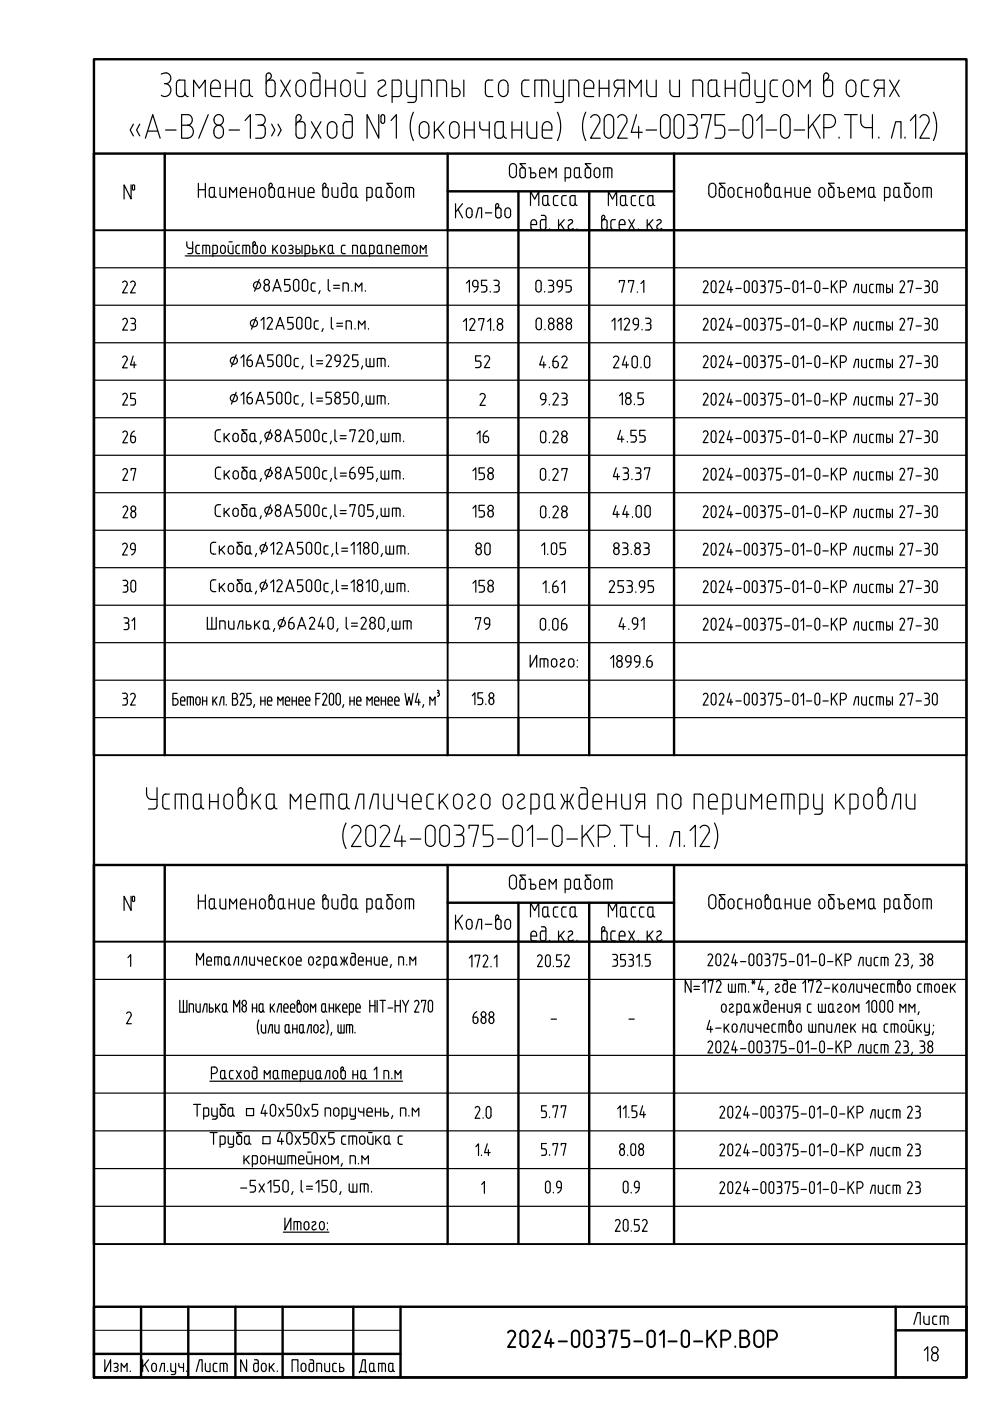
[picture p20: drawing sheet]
<svg xmlns="http://www.w3.org/2000/svg" width="210mm" height="297mm" viewBox="0 0 210 297" stroke-linecap="round" stroke-linejoin="round" font-family="sans-serif">
<defs><g id="words">
<text font-size="7.1" x="106.5" y="286.8">2024-00375-01-0-КР.ВОР</text>
<g font-size="6.2">
<text x="95.2" y="47.3">Кол-во</text>
<text x="29.6" y="79.4" transform="rotate(-90 29.6 79.4)">24</text>
<text x="99.8" y="95.2">16</text>
<text x="75.1" y="292.5">Дата</text>
<text x="194.7" y="289.6">18</text>
</g>
<g font-size="5.7">
<text x="24.7" y="71.3">23</text>
<text x="99.5" y="79">52</text>
<text x="24.7" y="87.1">25</text>
<text x="112.2" y="87.1">9.23</text>
<text x="24.7" y="95.2">26</text>
<text x="24.7" y="103">27</text>
<text x="99.1" y="103">158</text>
<text x="24.7" y="111.1">28</text>
<text x="99.1" y="110.8">158</text>
<text x="24.7" y="118.9">29</text>
<text x="99.8" y="118.9">80</text>
<text x="24.7" y="126.6">30</text>
<text x="99.1" y="126.6">158</text>
<text x="99.5" y="134.8">79</text>
<text x="113.2" y="134.8">0.06</text>
<text x="24.7" y="150.6">32</text>
<text x="192.6" y="281.9">Лист</text>
<text x="40.2" y="292.1">Лист</text>
</g>
<g font-size="5.3">
<text x="24.7" y="63.1">22</text>
<text x="29.3" y="134.8" transform="rotate(-90 29.3 134.8)">31</text>
<text x="99.1" y="218">688</text>
</g>
<g font-size="2.6">
<text x="115.7" y="217.3">-</text>
<text x="132.3" y="217.3">-</text>
</g>
</g></defs>
<path d="M19.9 12.6h185v279.4h-185zM19.9 277.1h185v14.9h-185zM29.9 277.1v14.9M39.9 277.1v14.9M49.9 277.1v14.9M59.9 277.1v14.9M74.9 277.1v14.9M84.9 277.1v14.9M189.9 277.1v14.9M19.9 287h65M189.9 282.1h15" fill="none" stroke="#000" stroke-width=".51"/>
<g fill="none" stroke="#000" stroke-width=".25">
<path d="M22.2 288.3v2.5l1.3-2.5v2.5M24.1 289.2a.48 .48 0 0 1 .8 0 .48 .48 0 0 1-.3 .7M24.4 289.9h.2a.48 .48 0 0 1 .3 .8 .48 .48 0 0 1-.8 0M25.7 290.8v-1.7l.6 .8 .6-.8v1.7M27.6 290.7v.1M30.2 288.3v2.5M30.7 289.3l.8 1.5M31.5 288.3l-1.3 1.5M32.4 289.1a.5 .5 0 0 1 .5 0 .5 .5 0 0 1 .3 .5v.6a.51 .51 0 0 1-.5 .6 .51 .51 0 0 1-.5-.6v-.6zM33.8 290.8l.5-1.7h.6v1.7M35.5 290.7v.1M36.2 289.1v1.3"/>
<path d="M36.2 290.4l.2 .3 .8 .1M37.2 289.1v2.1l-.3 .2h-.6M37.9 289.1v.4M37.9 289.5l.3 .4M52.3 288.3v2.5l-1.3-2.5v2.5M54 288.3h.6l.2 .4-.1 1.9-.3 .2-.4-.1-.2-.3 .1-1.2 .2-.2 .7 .1M55.4 289.6v.6M55.4 289.6a.5 .5 0 0 1 .5-.6 .5 .5 0 0 1 .5 .6v.6a.5 .5 0 0 1-.5 .6 .5 .5 0 0 1-.5-.6M57.1 289.1v1.7M57.4 289.8l.7 1M58.1 289.1l-1 1.1M58.8 290.7v.1"/>
<path d="M61.9 290.8v-2.5h1.3v2.5M63.8 289.6v.6M63.9 289.6a.5 .5 0 0 1 .5-.6 .5 .5 0 0 1 .5 .6v.6a.5 .5 0 0 1-.5 .6 .5 .5 0 0 1-.5-.6M65.5 289.4v1M65.7 288.3h.5l.2 .2 .1 1.9-.2 .3-.4 .1-.3-.4M66.5 289.1h-.8l-.1 .3M67.2 290.8v-1.7l.6-.1 .4 .4v1.4M68.9 289.1v1.4l.4 .3M69.9 289.1v1.7h-.6M71.3 289.1h-.6l-.2 .3 .1 1.2 .3 .2h.4M72 289.1v1.7h.5a.44 .44 0 0 0 .4-.4 .44 .44 0 0 0-.4-.5h-.5"/>
</g>
<path d="M19.9 282.1h65" fill="none" stroke="#000" stroke-width=".21"/>
<g fill="none" stroke="#000" stroke-width=".25">
<path d="M34.2 15.7a1.18 1.18 0 0 1 1.9 .5 1.18 1.18 0 0 1-1.2 1.5M35 17.7a1.35 1.35 0 0 1 1.2 1.8 1.35 1.35 0 0 1-2 .7M38.1 17h1.1v2.7M38.1 17a.71 .71 0 0 0-.7 .7v2a.75 .75 0 0 0 .7 .8M39.2 19.7a.81 .81 0 0 1-1.1 .8M39.2 19.7a.71 .71 0 0 0 .7 .8M44.7 18.1v1.7a.6 .6 0 0 0 .5 .7M44.7 18.1a1.01 1.01 0 0 1 1-1.1 1.01 1.01 0 0 1 1 1.1M46.7 18.1v.6h-2M47.9 18.7h2M47.9 17v3.5M49.9 17v3.5"/>
<path d="M51.8 17h1.1v2.7M51.8 17a.71 .71 0 0 0-.7 .7v2a.75 .75 0 0 0 .7 .8M52.9 19.7a.81 .81 0 0 1-1.1 .8M52.9 19.7a.71 .71 0 0 0 .7 .8M56.4 16.1l.1 3.6a.71 .71 0 0 0 .6 .8M56.4 16.1a.59 .59 0 0 1 .9-.5 .59 .59 0 0 1 0 1M57.1 17h.6a.71 .71 0 0 1 .6 .7v2a.71 .71 0 0 1-.6 .8h-.6M57.1 17a.71 .71 0 0 0-.6 .7M57.3 16.6l-.5 .5M59.5 17l2.1 3.5M61.6 17l-2.1 3.5M62.7 18.1a2.17 2.17 0 0 0 .5 2.2 1 1 0 0 0 1.1 0 1 1 0 0 0 .5-1l-.1-1.2"/>
<path d="M62.8 18.1a1.01 1.01 0 0 1 1-1.1 1.01 1.01 0 0 1 1 1.1M66.3 15.5h.9M67.2 15.5a.71 .71 0 0 1 .7 .7l-.1 3.5a.68 .68 0 0 1-.6 .8M67.8 17h-1.2a.71 .71 0 0 0-.6 .7l-.1 2a.75 .75 0 0 0 .7 .8h.6M69 18.7h2.1M69 17v3.5M71.1 17v3.5M72.2 18.1a2.17 2.17 0 0 0 .5 2.2 1 1 0 0 0 1.1 0 1 1 0 0 0 .5-1v-1.2M72.3 18.1a1.01 1.01 0 0 1 1-1.1 1.01 1.01 0 0 1 1 1.1M75.3 17v2.5M75.4 19.5a.96 .96 0 0 0 .9 1M75.7 15.5h1.3"/>
<path d="M77.4 17v3.5h-1.2M80.2 17.3l.2-.1a.74 .74 0 0 1 .9-.2 .74 .74 0 0 1 .4 .9l-.2 .2M80.4 19a.93 .93 0 0 0 0 1.3 .93 .93 0 0 0 1.3-.1l.3-.1M81.5 18.1l-1.1 .9M85 17.7v2M85.1 19.7a.71 .71 0 0 1-.7 .8h-1.3M85.1 17.7a.71 .71 0 0 0-.7-.7h-1.3v4.7M86.2 17l.1 2.7a.71 .71 0 0 0 .6 .8h1.4M88.3 17v4a.71 .71 0 0 1-.7 .7M94 17h-1.4v3.5M94 17a.71 .71 0 0 1 .7 .7v2.8M95.9 17v3.5h.9"/>
<path d="M95.9 18.7h.9M96.8 18.7a.88 .88 0 0 1 .8 .9 .88 .88 0 0 1-.8 .9M98.3 17v3.5M103.6 17h.9M103.6 17a.71 .71 0 0 0-.7 .7v2a.75 .75 0 0 0 .7 .8M105.7 18.1a2.17 2.17 0 0 0 .4 2.2 1 1 0 0 0 1.1 0 1 1 0 0 0 .5-1v-1.2M105.7 18.1a1.01 1.01 0 0 1 1-1.1 1.01 1.01 0 0 1 1 1.1M112.2 17h-.9a.71 .71 0 0 0-.7 .7v2a.75 .75 0 0 0 .7 .8h.9M114.9 17v3.5M117.5 17v2.7a.71 .71 0 0 0 .6 .8h1.4M119.5 17v4a.71 .71 0 0 1-.7 .7M123.9 18.1v1.7a.6 .6 0 0 0 .5 .7h1.5"/>
<path d="M123.9 18.1a1.01 1.01 0 0 1 1-1.1 1.01 1.01 0 0 1 1 1.1M125.9 18.1v.6h-2M127.1 18.7h2M127.1 17v3.5M129.1 17v3.5M131.2 18.7l-.9 1.8M132.3 18.7h-1.3a.88 .88 0 0 1-.8-.9 .88 .88 0 0 1 .8-.8h1.3v3.5M137.1 17v2.5M139.1 17v3.5h-1.1a.96 .96 0 0 1-.9-1M142 17v2.5M144.1 17v3.5h-1.2a.96 .96 0 0 1-.9-1M150.4 17.2l.4-.2h1.2v2.7a.91 .91 0 0 1-.9 .8 .91 .91 0 0 1-.9-.8v-2z"/>
<path d="M152 19.7a.71 .71 0 0 0 .6 .8M153.8 18.7h2M153.8 17v3.5M155.8 17v3.5M157.3 15.5h.9a.71 .71 0 0 1 .7 .7v3.5a.71 .71 0 0 1-.7 .8h-.5a.71 .71 0 0 1-.7-.8v-2a.75 .75 0 0 1 .7-.7h1.2M160.1 17v2.7M160.1 19.7a.71 .71 0 0 0 .7 .8h1.3M162.1 17v4a.71 .71 0 0 1-.7 .7h-1.1M164.9 17h-.9a.71 .71 0 0 0-.7 .7v2a.75 .75 0 0 0 .7 .8h.9M166.1 18.1v1.3M166.1 18.1a1.01 1.01 0 0 1 1-1.1 1.01 1.01 0 0 1 1 1.1M168.1 18.1v1.2a1.01 1.01 0 0 1-1 1.2 1.01 1.01 0 0 1-1-1.2"/>
<path d="M174.6 16.1v3.6M174.6 19.7a.71 .71 0 0 0 .7 .8h.6a.71 .71 0 0 0 .7-.8M174.6 17.7a.71 .71 0 0 1 .7-.7h.6a.68 .68 0 0 1 .7 .7M174.6 16.1a.58 .58 0 0 1 .9-.5 .58 .58 0 0 1 0 1l-.5 .5M176.5 17.7v2M179.4 18.1v1.3M179.5 18.1a1.01 1.01 0 0 1 1-1.1 1.01 1.01 0 0 1 1 1.1M181.5 18.1v1.2a1.01 1.01 0 0 1-1 1.2 1.01 1.01 0 0 1-1-1.2M184.2 17h-.9a.71 .71 0 0 0-.6 .7l-.1 2a.75 .75 0 0 0 .7 .8h.9M186.3 18.7l-.9 1.8M187.5 18.7h-1.4a.88 .88 0 0 1-.8-.9 .88 .88 0 0 1 .8-.8h1.4v3.5M188.6 17l2 3.5"/>
<path d="M190.6 17l-2 3.5M27.8 39.2v3l-1.5-3v3M28.3 26.3l-.7 1.3 .7 1.2M28.5 39.4v.7M28.6 39.4l-.3-.2-.2 .2 .1 .8 .1 .1 .3-.2M29.6 26.3l-.6 1.3 .6 1.2M30.8 29.3l1.6-5 1.6 5M31.4 27.8h2M35.1 27.6h2.2M38.5 26.6h1.3M39.8 24.3h-1.3v5h1.3M39.8 24.3a1.14 1.14 0 0 1 1 1.1 1.14 1.14 0 0 1-1 1.2"/>
<path d="M39.8 26.6a1.37 1.37 0 0 1 1.2 1.3 1.37 1.37 0 0 1-1.2 1.4M41 20.5v-3.5l1.3 1.7 1.2-1.7v3.5M42.1 38.9v3M43.5 38.9v3M44.2 24.3l-2.1 5M45.2 20.5h1.5M45.3 27.7v.5M45.4 27.7a1.01 1.01 0 0 1 1-1.1 1.01 1.01 0 0 1 1 1.1v.5M45.4 28.2a1.01 1.01 0 0 0 1 1.1 1.01 1.01 0 0 0 1-1.1M45.8 24.5a1.06 1.06 0 0 1 1.6 .9 1.06 1.06 0 0 1-1.6 .9 1.22 1.22 0 0 1 0-1.8zM46.7 39.8v1.8l.5 .3h.7v-2.1M48.6 27.6h2.2"/>
<path d="M52 25.6l1.1-1.3v5M53 39.8v2.1M54.2 24.3h1M54.2 39.8v2.1M54.7 26.6h.9a.71 .71 0 0 1 .6 .7v1a.96 .96 0 0 1-.9 1h-1.1M55.2 40a.6 .6 0 0 1 .7-.2 .6 .6 0 0 1 .3 .6v.8a.62 .62 0 0 1-.6 .7 .62 .62 0 0 1-.6-.7zM55.2 24.3a1.14 1.14 0 0 1 1 1.1 1.14 1.14 0 0 1-1 1.2M57 39.2l.1 2.4a.62 .62 0 0 0 .6 .3 .62 .62 0 0 0 .5-.5v-1.4a.62 .62 0 0 0-.7-.3 .62 .62 0 0 0-.5 .5M57.1 39.2a.36 .36 0 0 1 .5-.3 .36 .36 0 0 1 0 .6l-.3 .3M57.6 26.3l.7 1.3-.7 1.2M58.9 26.3l.7 1.3-.7 1.2M59.2 39.8h.9v1.6a.55 .55 0 0 1-.5 .5 .55 .55 0 0 1-.6-.5v-1.2z"/>
<path d="M61.3 39.8v2.1M62.5 39.8v2.1M62.8 24.9v3.7a.71 .71 0 0 0 .6 .7h.6a.71 .71 0 0 0 .7-.7v-2a.71 .71 0 0 0-.7-.8h-.6a.68 .68 0 0 0-.6 .7M63.3 39.8l.1 1.8 .5 .3h.6v-2.1M63.3 24.3a.6 .6 0 0 0-.5 .6M63.3 24.3a.66 .66 0 0 1 .4 1.1M63.7 25.4l-.6 .5M66 25.8l2.1 3.5M68.1 25.8l-2.1 3.5M68.5 39.2v2.4l.2 .2 .5 .1M68.5 39.2a.36 .36 0 0 1 .5-.3 .36 .36 0 0 1 0 .6M69 39.5l-.3 .3"/>
<path d="M69.2 39.8h-.5l-.2 .4M69.2 39.8l.4 .2v1.4v.2l-.4 .3M69.4 26.9v1.3M69.4 26.9a1.01 1.01 0 0 1 1-1.1 1.01 1.01 0 0 1 1 1.1M69.4 28.2a1.01 1.01 0 0 0 1 1.1 1.01 1.01 0 0 0 1-1.1M70.4 39.8v1.5M71.4 26.9v1.3M71.6 39.8v2.1l-.9-.1-.3-.5M72.6 38.9h.6M73.1 24.3h.9M73.2 38.8l.3 .3 .1 .2M73.6 39.3v2.1l-.1 .2-.3 .3"/>
<path d="M73.6 39.8h-1l-.2 .4 .1 1.4 .1 .2 .6 .1M74 24.3a.71 .71 0 0 1 .7 .8v3.5a.71 .71 0 0 1-.7 .7M74.6 39.8h.9v1.6a.55 .55 0 0 1-.6 .5 .55 .55 0 0 1-.5-.5v-1.2zM74.7 25.8h-1.2a.71 .71 0 0 0-.7 .7v2.1a.75 .75 0 0 0 .7 .7h.5M79.9 39.8h.9v1.6a.55 .55 0 0 1-.5 .5 .55 .55 0 0 1-.6-.5v-1.2zM80.3 24.3v5l-2.5-5v5M80.8 24.5a.38 .38 0 0 1 .5-.2 .38 .38 0 0 1 .3 .4v1.1a.39 .39 0 0 1-.4 .4 .39 .39 0 0 1-.4-.4zM82.8 39.8h-.6l-.1 .2-.1 1.4 .2 .4 .6 .1M82.8 39.8l.3 .2 .1 1.4-.1 .2-.3 .3M82.9 25.6l1.1-1.3v5M83.2 38.9h-1.2l1 .9M84.1 40a.6 .6 0 0 1 .7-.2 .6 .6 0 0 1 .3 .6v.8a.62 .62 0 0 1-.6 .7 .62 .62 0 0 1-.6-.7z"/>
<path d="M86.5 21.7h1.1M86.8 39.8v2.1M87.7 23.8a7 7 0 0 0 0 6M88.9 26.9v1.3M88.9 26.9a1.01 1.01 0 0 1 1-1.1 1.01 1.01 0 0 1 1 1.1v1.3M88.9 28.2a1.01 1.01 0 0 0 1 1.1 1.01 1.01 0 0 0 1-1.1M89.5 20.5v-3.5h1.3a.71 .71 0 0 1 .7 .7v2.8M92.1 25.8v3.5M92.8 27.3l1.3 2M94.1 25.8l-2 2.3M95.3 26.9v1.3M95.3 26.9a1.01 1.01 0 0 1 1-1.1 1.01 1.01 0 0 1 1 1.1"/>
<path d="M95.3 28.2a1.01 1.01 0 0 0 1 1.1 1.01 1.01 0 0 0 1-1.1M97.3 26.9v1.3M98.5 27.6h2M98.5 25.8v3.5M100.5 25.8v3.5M101.7 25.8v1M101.7 26.8a.71 .71 0 0 0 .7 .7l1.3 .1M103.6 20.5h.9M103.7 25.8v3.5M104.9 26.6v2M104.9 26.5a.71 .71 0 0 1 .7-.7h1.1v2.8a.9 .9 0 0 1-.9 .7 .9 .9 0 0 1-.9-.7M106.7 28.6a.71 .71 0 0 0 .7 .7"/>
<path d="M108.2 34.9a.73 .73 0 0 1 .9-.1 .73 .73 0 0 1 .4 .7v1.3a.75 .75 0 0 1-.7 .9 .75 .75 0 0 1-.8-.9v-1.3zM108.6 27.6h2M108.6 25.8v3.5M110.2 37.2l.1 .3a.62 .62 0 0 0 .6 .2 .62 .62 0 0 0 .5-.5M110.6 25.8v3.5M111.4 36v1.2M111.4 36l-.2-.4a.64 .64 0 0 0-1 .4v1.2M111.4 34.7h-1.2l1 1M111.8 25.8v2.5M112.1 35.6h.4v2.1h.6M112.5 36.6h.6M113.1 36.6a.52 .52 0 0 1 .5 .5 .52 .52 0 0 1-.5 .6"/>
<path d="M113.4 20.5v-3.5h2.2a.71 .71 0 0 1 .7 .7v2.8M113.8 25.8v3.5h-1.1a.96 .96 0 0 1-.9-1M114.4 36.6h1.2a.72 .72 0 0 0-.1-.7 .72 .72 0 0 0-.7-.3l-.2 .2a2.15 2.15 0 0 0-.1 1.7l.3 .2h.8M115 26.9v1.8a.6 .6 0 0 0 .5 .6h1.5M115 26.9a1.01 1.01 0 0 1 1-1.1 1.01 1.01 0 0 1 1 1.1v.7h-2M116.4 37.7v-2.1l.8 1 .7-1v2.1M117.7 21.7h1.1M118.2 23.8a7 7 0 0 1 0 6M120.6 20.5v-3.5h1.4a.71 .71 0 0 1 .7 .7v2.8M121 36v1.2M121 37.2l-.2 .4-1 .1M121 36l-.2-.4h-1v2.8"/>
<path d="M121.8 37.2v-1.4l.4-.2h.7v1.6M121.8 37.2a.56 .56 0 0 0 .5 .5 .56 .56 0 0 0 .6-.5v.3l.4 .2M124.1 37.2v.3l.4 .2M124.2 23.8a7 7 0 0 0 0 6M124.5 35.6h.5l.2 .4M124.5 35.6l-.4 .2v1.4M125.2 36v1.2M125.2 24.9a1.07 1.07 0 0 1 1.5-.4 1.07 1.07 0 0 1 .4 1.4l-1.9 3.4h2.1M125.2 37.2l-.2 .4-.5 .1M125.3 34.7h-1.2l.9 1M126 36.3v.7M126 36.3a.61 .61 0 0 1 .6-.7 .61 .61 0 0 1 .6 .7"/>
<path d="M126 37a.61 .61 0 0 0 .6 .7 .61 .61 0 0 0 .6-.7M127.2 36.3v.7M128.1 28.2v-2.8a1.01 1.01 0 0 1 1-1.1 1.01 1.01 0 0 1 1 1.1v2.8M128.1 28.2a1.01 1.01 0 0 0 1 1.1 1.01 1.01 0 0 0 1-1.1M128.9 35.6v2.1M129.7 36v1.7M129.8 36l-.1-.2-.4-.2h-1.3v2.1M131 24.9a1.07 1.07 0 0 1 1.4-.4 1.07 1.07 0 0 1 .5 1.4l-1.9 3.4h2M133.5 20.5v-3.5l1.2 1.7 1.3-1.7v3.5M135 24.3l-1.2 3.8h2.4M135.4 26.8v2.5M137 27.6h2.2"/>
<path d="M140 28.2l.1-2.8a1.01 1.01 0 0 1 1-1.1 1.01 1.01 0 0 1 1 1.1v2.8M140.1 28.2a1.01 1.01 0 0 0 1 1.1 1.01 1.01 0 0 0 1-1.1M142.9 25.4v2.8M142.9 28.2a1.01 1.01 0 0 0 1 1.1 1.01 1.01 0 0 0 1-1.1M142.9 25.4a1.01 1.01 0 0 1 1-1.1 1.01 1.01 0 0 1 1 1.1v2.8M145.8 24.3h1M146.2 26.6h.9a.71 .71 0 0 1 .7 .7v1a.92 .92 0 0 1-.9 1h-1.1M146.8 24.3a1.14 1.14 0 0 1 1 1.1 1.14 1.14 0 0 1-1 1.2M146.9 20.5v-3.5h1.4a.71 .71 0 0 1 .7 .7v2.8M148.8 25.1v-.8h2l-1.1 5M151.8 39.7v1.3M151.8 39.7a.75 .75 0 0 0-.8-.9 .75 .75 0 0 0-.7 .9v1.3a.75 .75 0 0 0 .7 .8 .75 .75 0 0 0 .8-.8"/>
<path d="M152.7 39.8a.61 .61 0 0 1 .9 .4l.1 1.2-.2 .4a.64 .64 0 0 1-1-.4v-1.2zM153.6 27.4a1.5 1.5 0 0 1-.5 1.8l-1.5 .1M153.6 24.3h-2v2.3h1.3a.84 .84 0 0 1 .7 .8M153.7 38.8h-1.2l1 1M154.5 27.6h2.2M154.6 40a.6 .6 0 0 1 .7-.2 .6 .6 0 0 1 .3 .6v.8a.62 .62 0 0 1-.6 .6 .62 .62 0 0 1-.6-.6zM157.4 39.8h-.8l-.2 .4 .1 1.4 .3 .3h.6M157.5 25.4v2.8M157.6 28.2a1.01 1.01 0 0 0 1 1.1 1.01 1.01 0 0 0 1-1.1M157.6 25.4a1.01 1.01 0 0 1 1-1.1 1.01 1.01 0 0 1 1 1.1v2.8M158.2 39.8v2.1M159.4 39.8v2.1"/>
<path d="M160.4 40a.6 .6 0 0 1 .7-.2 .6 .6 0 0 1 .3 .6v.8a.61 .61 0 0 1-.6 .6 .61 .61 0 0 1-.6-.6v-.8zM160.4 25.6l1.1-1.3v5M162.2 39.2l.1 2.4 .1 .2 .6 .1M162.2 39.2a.36 .36 0 0 1 .6-.3 .36 .36 0 0 1 0 .6l-.4 .3M162.4 27.6h2.3M163 39.8h-.6l-.2 .4M163 39.7l.3 .3 .1 1.4-.1 .2-.3 .3M165.5 28.2v-2.8a1.01 1.01 0 0 1 1-1.1 1.01 1.01 0 0 1 1 1.1v2.8M165.5 28.2a1.01 1.01 0 0 0 1 1.1 1.01 1.01 0 0 0 1-1.1M166.5 39.8v2.1M167.7 39.8v2.1M168.4 27.6h2.2"/>
<path d="M168.5 39.8l.1 1.8 .4 .3h.7v-2.1M169.3 20.5v-3.5l1.2 1.7 1.3-1.7v3.5M171.4 24.3v5M172.3 26.3l1.6 3M173.8 40a.6 .6 0 0 1 .7-.2 .6 .6 0 0 1 .4 .6v.8a.62 .62 0 0 1-.7 .6 .62 .62 0 0 1-.6-.6zM173.9 24.3l-2.5 3M174.7 27.1h1.2M175.9 39.8a.61 .61 0 0 1 .9 .4v1.2l-.2 .4a.64 .64 0 0 1-.9-.4v-1.2zM175.9 24.3h-1.2v5M175.9 24.3a1.37 1.37 0 0 1 1.2 1.4 1.37 1.37 0 0 1-1.2 1.3M176.9 38.8h-1.2l.9 1M177.5 39.8h.4v2.1h.7"/>
<path d="M177.9 29.1v.2M179.1 24.3h2.7M180.4 24.3v5M182.5 24.3v1.5a1.21 1.21 0 0 0 1.1 1.3h1.4M185 24.3v5M186.3 29.1v.2M189 29.3l.9-3.5h1.1v3.5M189.7 39.8h.9v1.6a.55 .55 0 0 1-.6 .5 .55 .55 0 0 1-.5-.5v-1.2zM191.9 29.1v.2M192 39.8a.61 .61 0 0 1 .9 .4l.1 1.2-.2 .4a.64 .64 0 0 1-1-.4v-1.2zM193 38.8h-1.2l.9 1M193 25.6l1.1-1.3v5"/>
<path d="M193.9 40a.6 .6 0 0 1 .7-.2 .6 .6 0 0 1 .3 .6v.8a.62 .62 0 0 1-.6 .6 .62 .62 0 0 1-.6-.6zM195 24.9a1.07 1.07 0 0 1 1.5-.4 1.07 1.07 0 0 1 .4 1.4l-1.9 3.4h2.1M196.6 39.8v2.1M197.9 23.8a7 7 0 0 1 0 6M19.9 56.8h185M39.3 54.3h51.4M39.6 51.3v.7M39.6 52a.6 .6 0 0 0 .6 .6h.7M39.8 53.8h.7M40.9 51.3v2.1l-.4 .3M41.8 53.8h.5M41.8 52h.5"/>
<path d="M41.9 52l-.4 .4v1l.4 .3M42.1 40.2h1.4M43 53.8v-1.8h1.1l.3 .4v1.4M43.7 52v1.8M45.1 53.8l.7-.1 .2-.1 .1-1.2-.2-.3-.8-.1v2.4M45.4 41.4l.1 .2 .4 .3M45.4 41.4v.2l-.4 .3M45.4 41.4v-1.6h-.6l-.4 .2v1.4a.49 .49 0 0 0 .6 .5M46.8 52.6v.6M46.8 52.6a.5 .5 0 0 1 .5-.6 .5 .5 0 0 1 .5 .6v.6M46.8 53.2a.5 .5 0 0 0 .5 .5 .5 .5 0 0 0 .5-.5M48.4 52v1.5l.4 .2 .6 .1v-1.8"/>
<path d="M48.6 51.3h.6M48.7 41.9v-2.1l.7 1 .8-1v2.1M50.8 52h-.4l-.3 .2-.1 1.2 .2 .3 .6 .1M52.2 40.4v.4h-1.2M52.2 52v1.8M52.2 40.4a.61 .61 0 0 0-.6-.6 .61 .61 0 0 0-.6 .6v1.3l.3 .2h.9M52.6 52h-1.1v1.8M52.6 52l.3 .4v1.4M53 40.8h1.2M53.6 52.4l.2-.3h.6l.2 .3v1l-.4 .4-.4-.1-.2-.3M53.8 52.1l.3-.3a.34 .34 0 0 0-.2-.5l-.3 .3v1.8M55 59.3l-1 2.5"/>
<path d="M55.2 52.6v.6M55.3 52.6a.5 .5 0 0 1 .5-.6 .5 .5 0 0 1 .5 .6v.6M55.3 53.2a.5 .5 0 0 0 .5 .5 .5 .5 0 0 0 .5-.5M57.8 52v1.8M58.2 52.8l.6 1M58.8 52l-1 1.1M59.5 53.2v-.6a.5 .5 0 0 1 .5-.6 .5 .5 0 0 1 .5 .6v.6M59.5 53.2a.5 .5 0 0 0 .5 .5 .5 .5 0 0 0 .5-.5M60.1 41.4v.2l.4 .3M61.2 52.1a.48 .48 0 0 1 .8 .1 .48 .48 0 0 1-.3 .7 .48 .48 0 0 1 .3 .7 .48 .48 0 0 1-.8 0M61.3 40.8h1.2M61.4 52.9h.3"/>
<path d="M61.5 59.3h-1.2v1.1h1a.78 .78 0 0 1-.3 1.3M62.8 52v1.8h.4a.45 .45 0 0 0 .4-.5 .45 .45 0 0 0-.4-.4h-.4M63.4 59.8v1.4M63.4 59.8a.57 .57 0 0 0-.6-.6 .57 .57 0 0 0-.6 .6l.1 1.4a.56 .56 0 0 0 .5 .5 .56 .56 0 0 0 .6-.5M64 52v1.8M64.2 59.5a.56 .56 0 0 1 .6-.2 .56 .56 0 0 1 .4 .5v1.4a.56 .56 0 0 1-.5 .5 .56 .56 0 0 1-.6-.5zM64.7 53.8h.6M65.3 52h-.6v2.4M65.3 52l.3 .2 .1 1.2-.4 .3M65.3 40.8h1.3a.72 .72 0 0 0-.1-.8 .72 .72 0 0 0-.8-.2l-.2 .2a2.24 2.24 0 0 0-.1 1.7l.3 .2h.9M66.3 52v1.8l.5-.1a.44 .44 0 0 0 .4-.4 .44 .44 0 0 0-.4-.4h-.5M66.8 60h-.4l-.4 .2v1.2l.2 .3 .6 .1"/>
<path d="M67.9 52v1.8M68.2 52.8l.7 1M68.9 52l-1 1.1M69.6 59.3v2.1l.4 .3M69.9 52h.6v1.4M69.9 53.8h.2M69.9 52l-.2 .2-.1 1.2 .3 .3M70.5 53.4l-.3 .3M70.5 53.4l.3 .3M73.2 52h-.5l-.2 .2-.1 1.2 .2 .3 .6 .1M74.8 53.8v-1.8h.6l.4 .4v1.4M75.5 41.4v.2l.4 .3"/>
<path d="M76.5 52.4v1M76.5 52.4l.1-.3 .7-.1v1.4a.44 .44 0 0 1-.4 .4 .44 .44 0 0 1-.4-.4M77.4 53.4l.3 .3M77.8 41.9h.7l.4-.3v-1.4l-.2-.4h-.9v2.8M78.4 53.8l.6-.1 .3-.1v-1.2l-.2-.3-.7-.1v2.4M80.3 52h.6v1.4a.43 .43 0 0 1-.6 .4M80.3 52l-.2 .2-.1 1.2 .3 .3M80.8 41.4l.1 .2 .3 .3M80.9 53.4l.3 .3M81.9 53.8v-1.8h.7l.3 .4v1.4M83.6 52.9h1a.59 .59 0 0 0-.1-.7 .59 .59 0 0 0-.6-.1 1.56 1.56 0 0 0-.3 1.5l1 .2M85.3 53.8v-1.8h1.1l.3 .4v1.4"/>
<path d="M86 52v1.8M87.4 52.6v.6M87.4 52.6a.5 .5 0 0 1 .5-.6 .5 .5 0 0 1 .5 .6v.6M87.4 53.2a.5 .5 0 0 0 .5 .5 .5 .5 0 0 0 .5-.5M87.7 40.2v1.7M87.7 40.2v-.2l-.4-.2h-1.4v2.1M89.1 53.8v-1.8l.6 .9 .6-.9v1.8M100.2 60v.4M100.2 60a.56 .56 0 0 1 .6-.6 .56 .56 0 0 1 .5 .6v.8M103.2 59.4h-1.1v1.1l.9 .1 .2 .4M104.7 59.4h.6a.56 .56 0 0 1 .5 .6 .56 .56 0 0 1-.5 .5M112.5 43.6v-3l.9 1.6 .8-1.6v3"/>
<path d="M112.6 47.6h1.2a.66 .66 0 0 0-.3-.9 .66 .66 0 0 0-.9 .3v1.5l.3 .1 .9 .1M113.7 59.7a.56 .56 0 0 1 .6-.3 .56 .56 0 0 1 .4 .6v1.4a.56 .56 0 0 1-.5 .5 .56 .56 0 0 1-.6-.5zM114.8 45.7h.5l.4 .2v2.5a.62 .62 0 0 1-.6 .3 .62 .62 0 0 1-.5-.5v-1.4l.4-.2M115 46.6h.7M115.1 43.1v.2l.4 .3M115.5 43.6a.5 .5 0 0 0 .6-.5l.1 .2 .4 .3M115.5 41.5h.6v1.6M115.5 41.5l-.4 .2v1.4M116.2 59.4h.6M116.5 48.5v.2M116.8 59.4a.56 .56 0 0 1 .6 .6 .56 .56 0 0 1-.6 .5M117.3 43.1l.1 .2 .4 .3"/>
<path d="M117.8 43.6h.5M117.8 41.5h.5M117.8 41.5l-.4 .2-.1 1.4M118.1 60v.4M118.1 60a.56 .56 0 0 1 .6-.6 .56 .56 0 0 1 .6 .6M118.4 46.6v2.1M118.8 47.5l.8 1.2M119.1 43.1l.2 .4 .8 .1M119.2 60v.8l-.9-.1-.2-.4M119.6 46.6l-1.2 1.3M120.1 41.5h-.6l-.3 .2-.1 1.4M120.9 43.1a.56 .56 0 0 0 .5 .5 .56 .56 0 0 0 .6-.5v.2l.4 .3"/>
<path d="M120.9 43.1v-1.4l.4-.2h.6v1.6M121.1 46.6l-.6 .2M121.1 46.6l.2 .1 .1 .4a1.45 1.45 0 0 0-.9 1l.3 .5 .7-.2M121.1 59.4h-1.1v1.1l.9 .1 .2 .4M122.3 48.5v.2M127.6 46v2.2v.2l.4 .2M127.6 46a.33 .33 0 0 1 .2-.3 .33 .33 0 0 1 .4 .1v.4l-.4 .4M128 46.6h.3M128 46.6l-.4 .2v.2M128.3 46.6l.4 .2v.2M128.7 47v1.2M128.7 48.2l-.2 .4-.5 .1"/>
<path d="M129 43.6v-3l.9 1.6 .8-1.6v3M129.5 47v1.2M129.5 48.2l.1 .2 .4 .2M129.9 48.7h.6M129.9 46.6h.6M130 46.6l-.4 .2-.1 .2M131.3 47.6h1.2a.72 .72 0 0 0-.1-.8 .72 .72 0 0 0-.7-.2l-.2 .1a2.24 2.24 0 0 0-.2 1.8l.3 .1 .9 .1M131.3 59.9v-.4h1.1l-.6 2.5M132 41.5h.6v1.6l.1 .3 .3 .2M132 41.5l-.4 .2v.2v1.2l.2 .4 .2 .1M132.7 43.1a.51 .51 0 0 1-.7 .5M133.3 59.9v-.4h1.1l-.6 2.5"/>
<path d="M133.3 46.6l1.2 2.1M134.3 41.5h.5M134.3 41.5l-.4 .2v1.4l.2 .4 .7 .1M134.5 46.6l-1.2 2.1M135.3 48.5v.2M136 41.5h.5M136 41.5l-.3 .2-.1 1.4 .2 .4 .7 .1M137.2 46.6v2.1M137.6 47.5l.8 1.2M137.8 41.5h.6v1.6M137.8 41.5l-.4 .2v1.4a.56 .56 0 0 0 .5 .5 .56 .56 0 0 0 .6-.5M138.4 43.1l.1 .3 .3 .2"/>
<path d="M138.4 46.6l-1.2 1.3M139.3 46.8a.47 .47 0 0 1 .6-.3 .47 .47 0 0 1 .2 .6 1.47 1.47 0 0 0-.8 1l.3 .5 .7-.2M149.1 59.8a.53 .53 0 0 1 .8-.2 .53 .53 0 0 1 .2 .7M151.1 59.6l.2-.1 .4 .3 .1 1.7a.5 .5 0 0 1-.5 .5 .5 .5 0 0 1-.5-.5v-1.4zM152.5 59.8a.53 .53 0 0 1 .7-.2 .53 .53 0 0 1 .2 .7M154.7 59.5l-.5 1.9h1.1M158.2 40.8h1.2M161.2 59.5h.5a.56 .56 0 0 1 .5 .6 .56 .56 0 0 1-.5 .5M162.9 59.9v-.4h1.1l-.6 2.5M165.3 41.4v-1.6l-.7-.1-.4 .3v1.4a.5 .5 0 0 0 .7 .5M165.3 41.4v.2l.4 .3M165.3 41.4l-.1 .2-.3 .3"/>
<path d="M165.7 59.5h-1.1v1.2h.6M166.5 40.8h1.2M168.4 59.6l.2-.1 .5 .3v1.7a.5 .5 0 0 1-.5 .5 .5 .5 0 0 1-.5-.5v-1.4zM170.5 40.8h1.2a.66 .66 0 0 0-.2-.9 .66 .66 0 0 0-.9 .3l-.1 1.3M170.6 41.5l.3 .3M170.9 41.9h.8M173.1 59.6l.2-.1 .4 .3 .1 1.7a.5 .5 0 0 1-.5 .5 .5 .5 0 0 1-.5-.5v-1.4zM176.3 59.5v2.5M177.5 59.5l-1.2 1.5M177.9 40.8h.7a.52 .52 0 0 1 .4 .5 .52 .52 0 0 1-.4 .5M179.9 40.8h1.2a.66 .66 0 0 0-.3-.9 .66 .66 0 0 0-.9 .3v1.3l.3 .3M180.2 41.9h.9"/>
<path d="M181.9 41.9v-2.1l.7 1 .7-1v2.1M185.3 41.4v.2l.4 .3M185.3 41.4v-1.6l-.7-.1-.4 .3v1.4a.5 .5 0 0 0 .6 .5M185.3 41.4l-.1 .2-.3 .3M187.5 41.9h.8l.3-.3 .1-1.4-.2-.4h-1v2.8M190.6 41.4v.2l.4 .3M190.8 59.8a.53 .53 0 0 1 .7-.2 .53 .53 0 0 1 .3 .7M192.5 59.9v-.4h1l-.5 2.5M196 59.5h.5a.56 .56 0 0 1 .5 .6 .56 .56 0 0 1-.5 .5M197.5 40.2v1.7M197.5 40.2l-.1-.2-.3-.3-1.4 .1v2.1M198 59.6l.2-.1 .4 .3 .1 1.7a.5 .5 0 0 1-.5 .5 .5 .5 0 0 1-.5-.5v-1.4z"/>
<path d="M19.9 64.7h185M19.9 72.7h185M50.1 75.2l-1 2.5M51.1 75.9l.6-.7v2.5M52.4 76.4h.7a.68 .68 0 0 1 .4 .8 .68 .68 0 0 1-.8 .5l-.3-.5M52.4 76.4v.8M53.3 75.2a1.2 1.2 0 0 0-.9 1.2M54.3 77.7l.8-2.5 .9 2.5M54.3 67.3l-1 2.5M54.6 77h1.1M55.3 67.9l.6-.6v2.5M56.1 60.6a.61 .61 0 0 1 .8 0 .61 .61 0 0 1 0 .9 .61 .61 0 0 1-.8 0z"/>
<path d="M56.6 67.6a.58 .58 0 0 1 .8-.2 .58 .58 0 0 1 .3 .7l-1.1 1.7h1.2M57.8 61.8l.9-2.5 .9 2.5M57.9 75.2h-1.1v1.2h.9a.78 .78 0 0 1-.3 1.3h-.6M58.2 61h1.1M58.5 69.8l.9-2.5 .9 2.5M58.6 75.8v1.4M58.7 77.2a.56 .56 0 0 0 .5 .5 .56 .56 0 0 0 .6-.5M58.7 75.8a.56 .56 0 0 1 .5-.6 .56 .56 0 0 1 .6 .6M58.8 69h1.1M59.8 75.8v1.4M60.3 61.8h.7M60.6 75.5a.56 .56 0 0 1 .6-.2 .56 .56 0 0 1 .4 .5v1.4a.56 .56 0 0 1-.5 .5 .56 .56 0 0 1-.6-.5z"/>
<path d="M61 69.8h.6M62.1 67.3h-1.1v1.1l.9 .1a.76 .76 0 0 1-.3 1.3M62.4 76.4v1M62.4 77.4l.2 .3h.7M62.8 76h.5M62.8 76l-.4 .3M62.9 67.8v1.4M62.9 67.8a.55 .55 0 0 1 .6-.5 .55 .55 0 0 1 .5 .5v1.4a.56 .56 0 0 1-.5 .6 .56 .56 0 0 1-.6-.6M64.3 77.6l-.3 .6M64.8 67.6a.56 .56 0 0 1 .7-.3 .56 .56 0 0 1 .4 .5v1.4a.56 .56 0 0 1-.6 .6 .56 .56 0 0 1-.5-.6zM66 77.4l.4 .3M66 75.2v2.2"/>
<path d="M66.7 69.4l.3 .4M67 69.8h.5M67.1 76.5h1.3M67.1 77.1h1.3M67.5 68h-.5l-.3 .2-.1 1.2M67.9 61.6l-.3 .6M68.5 69.7l-.2 .6M69.2 75.5a.58 .58 0 0 1 .7-.2 .58 .58 0 0 1 .3 .7M70.2 76.1l-1.1 1.6h1.2M70.3 67.3v2.1M70.3 69.4l.3 .4M70.7 60.5h1.3"/>
<path d="M70.7 61.1h1.3M71.1 75.5a.56 .56 0 0 1 .6-.2 .56 .56 0 0 1 .4 .5v.8l-.9-.1a.87 .87 0 0 1-.1-1zM71.4 68.5h1.2M71.4 69.2h1.2M72.2 76.6a1.2 1.2 0 0 1-.9 1.1M72.7 61.8v-1.8h.8l.3 .2 .1 1.6M72.9 75.5a.58 .58 0 0 1 .8-.2 .58 .58 0 0 1 .3 .7l-1.1 1.7h1.1M74.1 68h-.7v1.8M74.1 68l.4 .4v1.4M74.6 61.6v.2M74.8 77.7h.6M75.3 69.7v.1"/>
<path d="M75.4 61.8v-1.8l.7 .9 .6-.9v1.8M75.9 75.2h-1.1v1.2h.9a.77 .77 0 0 1-.3 1.3M76 69.8v-1.8l.7 .9 .7-.9v1.8M76.9 77.6l-.3 .6M77.5 61.6v.2M77.6 76v1.4M78.1 69.7v.1M78.4 76v1.7M79.3 76v1.7h-1.3l-.3-.3M80.8 76v1.7M81.3 76h-1.3v1.7M81.3 76l.3 .3"/>
<path d="M81.6 76.4v1.3M82.4 77.6v.1M98.3 68.2l.6-.7v2.5M98.9 60l.6-.6v2.5M99.6 67.8a.58 .58 0 0 1 .8-.2 .58 .58 0 0 1 .2 .7M100.2 60.3l.2 .4 .9 .1M100.6 68.4l-1 1.6h1.1M101.3 60.8a1.2 1.2 0 0 1-.8 1.1M101.5 67.9v-.4h1.1l-.6 2.5M103.2 61.4l-.2 .4-.9 .1M103.2 61v.4M103.4 68.2l.6-.7v2.5"/>
<path d="M103.9 61.8v.1M104.7 69.9v.1M105 60.5h.5M105.5 60.5l.3 .2v.7M105.5 68.9a.61 .61 0 0 1 .9 0 .61 .61 0 0 1 0 .9 .61 .61 0 0 1-.9-.1zM105.8 61.4l-.2 .4-.9 .1M113.7 68v1.4M113.7 68a.55 .55 0 0 1 .5-.6 .55 .55 0 0 1 .6 .6v1.4a.56 .56 0 0 1-.6 .5 .56 .56 0 0 1-.5-.5M115 75.5l-.6 1.9h1.3M115.3 76.7v1.3M115.5 61.8v.1M115.5 69.8v.1"/>
<path d="M116.4 68.8a.6 .6 0 0 1 .9 0 .6 .6 0 0 1 0 .9 .6 .6 0 0 1-.9-.1zM116.5 60.5l.7 .1 .2 .3v.5M116.5 77.9v.1M117.2 76.6v.8a.56 .56 0 0 0 .6 .6 .56 .56 0 0 0 .6-.6v-.3M117.2 76.6l.9 .1 .3 .3M117.4 61.4l-.3 .4-.9 .1M118.1 75.5a1.2 1.2 0 0 0-.9 1.1M118.3 68.8a.6 .6 0 0 1 .8 0 .6 .6 0 0 1 0 .9 .6 .6 0 0 1-.8-.1zM119.1 75.8a.58 .58 0 0 1 .8-.3 .58 .58 0 0 1 .3 .8l-1.1 1.7h1.1M119.3 60.8a1.2 1.2 0 0 1-.9 1.1M120 61.9h.6M120.1 68.8a.6 .6 0 0 1 .9 0 .6 .6 0 0 1 0 .9 .6 .6 0 0 1-.9-.1z"/>
<path d="M121.1 61.4l-.2 .4-.3 .1M121.1 61v.4M129.7 68.1l.7-.6v2.5M130.1 75.8a.58 .58 0 0 1 .8-.3 .58 .58 0 0 1 .2 .8l-1 1.7h1.1M131 68.1l.7-.6v2.5M132.4 67.8a.58 .58 0 0 1 .7-.3 .58 .58 0 0 1 .3 .8l-1 1.7h1.1M132.6 75.5l-.6 1.9h1.3M132.8 76.7v1.3M134 76.1v1.3M134 77.4a.56 .56 0 0 0 .6 .6 .56 .56 0 0 0 .5-.6M134 76a.56 .56 0 0 1 .6-.5 .56 .56 0 0 1 .5 .5M134.2 68l.1 .6 .4 .2"/>
<path d="M134.3 68a.56 .56 0 0 1 .5-.5 .56 .56 0 0 1 .6 .5M134.7 68.8h.7M135.1 61.9v.1M135.1 76.1v1.3M135.4 68v.8M135.4 68.8a1.2 1.2 0 0 1-.9 1.2M135.9 60.1l.6-.6v2.5M135.9 77.9v.1M136.1 69.8v.2M136.7 75.8a.55 .55 0 0 1 .7-.3 .55 .55 0 0 1 .4 .6v1.3a.56 .56 0 0 1-.6 .6 .56 .56 0 0 1-.5-.6zM136.9 67.5h.5a.56 .56 0 0 1 .6 .5 .56 .56 0 0 1-.6 .6M137.1 68.6h.5l.3 .2 .1 .7"/>
<path d="M138 69.5l-.2 .4-.9 .1M149.1 67.8a.53 .53 0 0 1 .8-.2 .53 .53 0 0 1 .2 .7l-1 1.7h1M149.1 75.7a.53 .53 0 0 1 .8-.2 .53 .53 0 0 1 .2 .7M150.1 60.4l-1 1.6h1M150.1 76.2l-1 1.7h1M150.8 77.4v-1.4a.5 .5 0 0 1 .5-.6 .5 .5 0 0 1 .5 .6v1.4M150.8 77.4a.5 .5 0 0 0 .5 .5 .5 .5 0 0 0 .5-.5M151.1 67.6l.2-.1 .4 .3 .1 1.6a.5 .5 0 0 1-.5 .6 .5 .5 0 0 1-.5-.6v-1.4zM152.5 67.8a.53 .53 0 0 1 .7-.2 .53 .53 0 0 1 .2 .7l-.9 1.7h1M152.5 75.7a.53 .53 0 0 1 .7-.2 .53 .53 0 0 1 .2 .7M153.4 60.4l-.9 1.6h1M153.4 76.2l-.9 1.7h1"/>
<path d="M154.7 67.5l-.5 1.9h1.1M154.7 75.4l-.5 1.9h1.1M155 60.8v1.2M155 68.7v1.3M155 76.7v1.2M156 61.2h1.2M156 69.1h1.2M156 77.1h1.2M157.8 60.1v1.4M157.8 68.1v1.3M157.8 76v1.4M157.8 60.1a.5 .5 0 0 1 .3-.5 .5 .5 0 0 1 .5 0l.2 .5v1.4a.5 .5 0 0 1-.5 .5 .5 .5 0 0 1-.5-.5"/>
<path d="M157.8 68a.5 .5 0 0 1 .3-.4 .5 .5 0 0 1 .5 0l.2 .5v1.3a.5 .5 0 0 1-.5 .6 .5 .5 0 0 1-.5-.6M157.8 77.4a.5 .5 0 0 0 .5 .5 .5 .5 0 0 0 .5-.5M157.8 76a.5 .5 0 0 1 .5-.6 .5 .5 0 0 1 .5 .6v1.4M159.5 60.1v1.4M159.5 68.1v1.3M159.5 76v1.4M159.5 60.1a.5 .5 0 0 1 .3-.5 .5 .5 0 0 1 .5 0l.2 .5v1.4a.5 .5 0 0 1-.5 .5 .5 .5 0 0 1-.5-.5M159.5 68a.5 .5 0 0 1 .3-.4 .5 .5 0 0 1 .5 0l.2 .5v1.3a.5 .5 0 0 1-.5 .6 .5 .5 0 0 1-.5-.6M159.5 77.4a.5 .5 0 0 0 .5 .5 .5 .5 0 0 0 .5-.5M159.5 76a.5 .5 0 0 1 .5-.6 .5 .5 0 0 1 .5 .6v1.4M161.2 67.5h.5a.56 .56 0 0 1 .5 .5 .56 .56 0 0 1-.5 .6M161.2 75.4h.5a.56 .56 0 0 1 .5 .6 .56 .56 0 0 1-.5 .5"/>
<path d="M161.2 62h.6M161.4 68.6l.7 .1 .1 .3M161.4 76.6h.7l.1 .3M161.4 60.7h.5M161.9 60.6l.3 .2a1.08 1.08 0 0 1-.2 1.2h-.2M162.2 69v.5l-.2 .4-.8 .1M162.2 76.9v.8l-.2 .2h-.8M162.9 67.9v-.4h1.1l-.6 2.5M162.9 75.8v-.4h1.1l-.6 2.5M164.6 62h.6M165.3 60.6l.3 .3 .1 .2M165.3 76.5l.3 .3 .1 .6"/>
<path d="M165.7 67.5h-1.1v1.1l.9 .1 .2 .8M165.7 75.4h-1.1v1.2h.6M165.7 61.1v.4M165.7 61.5l-.1 .3-.4 .2M165.7 69.5l-.3 .4-.8 .1M165.7 77.4l-.3 .5h-.8M166.3 61.2h1.1M166.3 69.1h1.1M166.3 77.1h1.1M168.1 77.4v-1.4a.5 .5 0 0 1 .5-.6 .5 .5 0 0 1 .5 .6v1.4M168.1 77.4a.5 .5 0 0 0 .5 .5 .5 .5 0 0 0 .5-.5M168.4 67.6l.2-.1 .5 .3v1.6a.5 .5 0 0 1-.5 .6 .5 .5 0 0 1-.5-.6v-1.4z"/>
<path d="M169.8 60.2l.6-.7v2.5M169.8 68.1l.6-.6v2.5M169.8 76.1l.6-.7v2.5M171 61.2h1.1M171 69.1h1.1M171 77.1h1.1M172.8 77.4v-1.4a.5 .5 0 0 1 .5-.6 .5 .5 0 0 1 .5 .6v1.4M172.8 77.4a.5 .5 0 0 0 .5 .5 .5 .5 0 0 0 .5-.5M173.1 67.6l.2-.1 .4 .3 .1 1.6a.5 .5 0 0 1-.5 .6 .5 .5 0 0 1-.5-.6v-1.4zM174.5 61.2h1.1M174.5 69.1h1.1M174.5 77.1h1.1"/>
<path d="M176.3 67.5v2.5M176.3 75.4v2.5M176.7 60.5l.8 1.5M176.7 68.5l.8 1.5M176.7 76.4l.8 1.5M177.5 67.5l-1.2 1.5M177.5 75.4l-1.2 1.5M178.2 60.9h.6a.69 .69 0 0 0 .7-.7 .69 .69 0 0 0-.7-.7h-.6v2.5M178.2 68.9h.6a.69 .69 0 0 0 .7-.7 .69 .69 0 0 0-.7-.7h-.6v2.5M178.2 76.8h.6a.69 .69 0 0 0 .7-.7 .69 .69 0 0 0-.7-.7h-.6v2.5M181 62l.5-1.7h.5v1.7M181 70l.5-1.8h.5v1.8"/>
<path d="M181 77.9l.5-1.7h.5v1.7M182.7 60.3l.1 1.5 .3 .2M182.7 68.2l.1 1.5 .3 .3h.6v-1.8M182.7 76.2l.1 1.5 .3 .2h.6v-1.7M183.7 60.3v1.7h-.6M184.4 60.7v1.1l.3 .2M184.4 76.6v1.1l.8 .2M184.7 62h.5M184.7 68.2h.5M184.7 68.2l-.3 .2v1.2l.2 .3 .6 .1M185.2 60.3h-.6l-.2 .4M185.2 76.2h-.6l-.2 .4"/>
<path d="M186.6 60.3v1.7M186.6 68.2v1.8M186.6 76.2v1.7M187 68.2h-1.2v1.8M187 68.2l.3 .4v1.4M187.3 60.7v1.3M187.3 76.6v1.3M187.3 60.7l-.3-.4h-1.2v1.7M187.3 76.6l-.3-.4h-1.2v1.7M188 60.3v1.7h.4M188 61.2h.4a.44 .44 0 0 1 .4 .4 .44 .44 0 0 1-.4 .4M188 68.2v1.8h.4a.44 .44 0 0 0 .4-.4 .44 .44 0 0 0-.4-.5h-.4"/>
<path d="M188 76.2v1.7h.4a.45 .45 0 0 0 .4-.4 .45 .45 0 0 0-.4-.4h-.4M189.2 60.3v1.7M189.2 68.2v1.8M189.2 76.2v1.7M190.8 67.8a.53 .53 0 0 1 .7-.2 .53 .53 0 0 1 .3 .7l-1 1.7h1M190.8 75.7a.53 .53 0 0 1 .7-.2 .53 .53 0 0 1 .3 .7M191.7 60.4l-.9 1.6h1M191.7 76.2l-.9 1.7h1M192.5 67.9v-.4h1l-.5 2.5M192.5 75.8v-.4h1l-.5 2.5M194.2 61.2h1.1M194.2 69.1h1.1"/>
<path d="M194.2 77.1h1.1M196 67.5h.5a.56 .56 0 0 1 .5 .5 .56 .56 0 0 1-.5 .6M196 75.4h.5a.56 .56 0 0 1 .5 .6 .56 .56 0 0 1-.5 .5M196 62h.6M196.2 68.6l.7 .1 .1 .3M196.2 76.6h.7l.1 .3M196.2 60.7h.5M196.7 60.6l.3 .2a1.08 1.08 0 0 1-.2 1.2h-.2M197 69v.5l-.2 .4-.8 .1M197 76.9v.8l-.2 .2h-.8M197.7 77.4v-1.4a.5 .5 0 0 1 .5-.6 .5 .5 0 0 1 .5 .6v1.4M197.7 77.4a.5 .5 0 0 0 .5 .5 .5 .5 0 0 0 .5-.5"/>
<path d="M198 67.6l.2-.1 .4 .3 .1 1.6a.5 .5 0 0 1-.5 .6 .5 .5 0 0 1-.5-.6v-1.4zM19.9 80.6h185M19.9 88.6h185M19.9 96.5h185M45.7 99.7v1.2a.62 .62 0 0 0 .6 .6M46.3 93.6h.5M46.3 99.1h.5M46.3 99a.62 .62 0 0 0-.6 .7M46.8 91.1a.85 .85 0 0 0-1.1 .4l-.1 1.5a.66 .66 0 0 0 .7 .6M47.5 91.9v1.7M47.5 99.8v1.8M47.9 92.6l.7 1"/>
<path d="M48.6 91.9l-1.1 1.1M48.7 99.8l-1.2 1.1M49.5 92.1a.56 .56 0 0 1 .6-.2 .56 .56 0 0 1 .4 .5v.7a.57 .57 0 0 1-.5 .5 .57 .57 0 0 1-.6-.5zM50.1 83.2l-1 2.5M51.1 83.8l.6-.6v2.5M51.3 93.3v-1l.3-.4 .7 .2v1.2M51.3 93.3l.3 .3M51.4 100l.3-.2 .6 .2 .1 1.2-.2 .3h-.5l-.3-.1zM51.6 93.6h.3M52.3 93.3l-.3 .3M52.4 84.3l.9 .1 .2 .3M52.4 91.1h-1.1l.8 .9"/>
<path d="M52.4 84.3v.8M52.4 99.1h-1.1l.9 .8M53 93.3l.1-1.2 .3-.2h.6v1.4M53 93.3l.4 .3M53.1 100l.3-.2h.6v1.4a.51 .51 0 0 1-.5 .4 .51 .51 0 0 1-.5-.4zM53.3 83.2a1.2 1.2 0 0 0-.9 1.1M53.4 93.6h.2M53.5 84.7a.62 .62 0 0 1-.1 .7 .62 .62 0 0 1-.7 .2l-.3-.5M53.6 93.6l.4-.3 .4 .3M54.3 85.7l.8-2.5 .9 2.5M54.6 84.9h1.1M55.4 93.5l-.3 .6"/>
<path d="M57.4 91.1l-1 2.5M57.4 99.1l-1 2.5M57.9 85.1l-.3 .5-.8 .1M57.9 83.2h-1.1v1.1l.9 .1 .2 .3M57.9 84.7v.5M58.4 92.8v.3M58.4 92.8a.62 .62 0 0 1 .9-.4 .62 .62 0 0 1 .1 .9 .56 .56 0 0 1-.6 .3 .56 .56 0 0 1-.4-.5M58.6 83.7v1.4M58.7 85.1a.56 .56 0 0 0 .5 .5 .56 .56 0 0 0 .6-.5M58.7 83.7a.56 .56 0 0 1 .5-.6 .56 .56 0 0 1 .6 .6M59.8 83.7v1.4M60.3 93.6l.8-2.5 .9 2.5"/>
<path d="M60.6 92.9h1.1M60.6 83.4a.56 .56 0 0 1 .6-.2 .56 .56 0 0 1 .4 .5v1.4a.56 .56 0 0 1-.5 .5 .56 .56 0 0 1-.6-.5zM62.8 93.6h.6M63.3 83.9h-.5l-.4 .2v1.2l.2 .3 .7 .1M63.5 92.3l.3 .2 .1 .2M63.9 91.1h-1.1v1.2h.7M63.9 92.7v.4M63.9 93.1l-.2 .5h-.3M63.9 99.1h-1.1v1.1h.9l.2 .4M64.3 85.5l-.3 .7M64.7 91.4a.56 .56 0 0 1 .7-.2 .56 .56 0 0 1 .4 .5v1.4a.56 .56 0 0 1-.6 .5 .56 .56 0 0 1-.6-.5zM65.8 99.6v1.4"/>
<path d="M65.8 99.6a.57 .57 0 0 0-.6-.6 .57 .57 0 0 0-.5 .6v1.4a.56 .56 0 0 0 .5 .5 .56 .56 0 0 0 .6-.5M66 83.2v2.1l.4 .3M66.6 91.4a.55 .55 0 0 1 .6-.2 .55 .55 0 0 1 .4 .5v1.4a.56 .56 0 0 1-.5 .5 .56 .56 0 0 1-.6-.5zM66.6 99.3a.56 .56 0 0 1 .7-.2 .56 .56 0 0 1 .4 .5v1.4a.56 .56 0 0 1-.6 .5 .56 .56 0 0 1-.6-.5zM67.1 84.4h1.3M67.1 85h1.3M68.4 92.3v1M68.4 93.3l.4 .3M68.8 93.6h.5M68.8 91.9h.5M68.8 91.9l-.4 .4M69.3 99.8h-.5l-.3 .2-.1 1.2 .2 .3 .7 .1"/>
<path d="M69.8 84.3l.4 .2 .1 .2M70.3 83.2h-1.2v1.1h.7M70.3 84.7v.5M70.3 93.5l-.3 .6M70.3 85.1l-.3 .5-.9 .1M71 84.8a.56 .56 0 0 1 .6-.5 .56 .56 0 0 1 .5 .5M71 84.8a.6 .6 0 0 0 .6 .8 .6 .6 0 0 0 .5-.8M71 91.1v2.2M71 93.3l.4 .3M71 99.1v2.1M72.1 92.4h1.3M72.1 93h1.3"/>
<path d="M74 85.1l-.2 .5-.9 .1M74 83.2h-1.1v1.1l.9 .1 .2 .3M74 84.7v.5M74.2 91.5v-.4h1.1l-.6 2.5M74.8 83.7v1.4M74.8 83.7a.55 .55 0 0 1 .5-.6 .55 .55 0 0 1 .6 .6v1.4a.56 .56 0 0 1-.6 .5 .56 .56 0 0 1-.5-.5M75 99a1.2 1.2 0 0 0-.8 1.2M76.1 100a.69 .69 0 0 1 .5-1l.5 .3 .1 1.1M76.1 100l.2 .4h.9M76.1 91.4a.58 .58 0 0 1 .8-.2 .58 .58 0 0 1 .3 .7M76.9 85.5l-.3 .7M77.1 92l-1 1.6h1.1"/>
<path d="M77.6 83.9l.1 1.6 .3 .1 1.3 .1v-1.8M78 91.4a.56 .56 0 0 1 .7-.2 .56 .56 0 0 1 .4 .5v1.4a.56 .56 0 0 1-.6 .5 .56 .56 0 0 1-.5-.5zM78.4 83.9v1.8M79 99.1h-1.1v1.1h.9l.3 .4M80 85.7v-1.8h1.3l.3 .2v1.6M80.1 93.5l-.3 .6M80.8 99.8v1.4M80.8 83.9v1.8M80.8 91.9v1.4M80.8 93.3l.4 .3M81.6 99.8v1.8M81.6 91.9v1.7"/>
<path d="M82.4 85.5v.2M82.4 99.8v1.8h-1.2M82.4 91.9v1.7h-1.2M84 99.8v1.8M84 91.9v1.7M84.5 91.9h-1.3v1.7M84.5 91.9l.3 .4M84.8 92.3v1.3M85.6 93.5v.1M101.8 83.7a.58 .58 0 0 1 .7-.2 .58 .58 0 0 1 .3 .7l-1 1.7h1.1M114.6 99.9a.56 .56 0 0 1 .5-.6 .56 .56 0 0 1 .6 .6M114.6 99.9v1.4"/>
<path d="M115.7 99.9v1.4M115.7 92v1.3M115.7 91.9a.57 .57 0 0 0-.5-.5 .57 .57 0 0 0-.6 .6v1.3a.56 .56 0 0 0 .6 .6 .56 .56 0 0 0 .5-.6M116.5 93.8v.1M117.2 99.7a.58 .58 0 0 1 .8-.3 .58 .58 0 0 1 .3 .7l-1.1 1.7h1.1M117.2 91.7a.58 .58 0 0 1 .8-.3 .58 .58 0 0 1 .3 .8M118.3 92.2l-1.1 1.7h1.1M119.1 99.7v-.4h1.2l-.7 2.5M119.2 92.8a.61 .61 0 0 1 .9 0 .61 .61 0 0 1 0 .8 .61 .61 0 0 1-.9 0zM130.7 99.2l-.7 1.9h1.4M131.3 83.9l.7-.6v2.5M131.6 91.2l-.6 1.9h1.3"/>
<path d="M131.8 92.5v1.2M132.1 99.2h.6a.56 .56 0 0 1 .5 .5 .56 .56 0 0 1-.5 .6M132.7 84.7a.61 .61 0 0 1 .9-.1 .61 .61 0 0 1 0 .9 .61 .61 0 0 1-.9 0zM133 93.6v.1M133.8 93.7h.6M134.5 85.7v.1M134.7 99.2h.6a.56 .56 0 0 1 .6 .5 .56 .56 0 0 1-.6 .6M134.9 91.2h-1.1v1.2h.9a.78 .78 0 0 1-.3 1.3M135.3 85.8h.6M136 84.4l.3 .2 .1 .2M136.4 84.8l-.1 .7-.4 .3M136.4 83.3h-1.1v1.1h.7"/>
<path d="M136.7 99.6v-.4h1.1l-.6 2.5M136.8 91.2h-1.2v1.2h1a.78 .78 0 0 1-.3 1.3h-.7M149.1 83.7a.53 .53 0 0 1 .8-.2 .53 .53 0 0 1 .2 .7M149.1 91.7a.53 .53 0 0 1 .8-.3 .53 .53 0 0 1 .2 .7l-1 1.7h1M149.1 99.6a.53 .53 0 0 1 .8-.2 .53 .53 0 0 1 .2 .7M150.1 84.2l-1 1.7h1M150.8 91.9v1.4M150.8 93.3a.5 .5 0 0 0 .5 .5 .5 .5 0 0 0 .5-.5M150.8 91.9a.5 .5 0 0 1 .5-.6 .5 .5 0 0 1 .5 .6M151.1 83.5l.2-.1 .4 .3 .1 1.6a.5 .5 0 0 1-.5 .6 .5 .5 0 0 1-.5-.6v-1.4zM151.1 99.4l.2-.1 .4 .3 .1 1.6a.5 .5 0 0 1-.5 .6 .5 .5 0 0 1-.5-.6v-1.4zM151.8 91.9v1.4"/>
<path d="M152.5 83.7a.53 .53 0 0 1 .7-.2 .53 .53 0 0 1 .2 .7M152.5 91.7a.53 .53 0 0 1 .7-.3 .53 .53 0 0 1 .2 .7l-.9 1.7h1M152.5 99.6a.53 .53 0 0 1 .7-.2 .53 .53 0 0 1 .2 .7M153.4 84.2l-.9 1.7h1M154.7 83.4l-.5 1.9h1.1M154.7 91.3l-.5 1.9h1.1M154.7 99.3l-.5 1.9h1.1M155 84.6v1.3M155 92.6v1.2M156 85h1.2M156 93h1.2M157.8 84v1.3"/>
<path d="M157.8 91.9v1.4M157.8 99.9v1.3M157.8 83.9a.5 .5 0 0 1 .3-.4 .5 .5 0 0 1 .5 0l.2 .5v1.3a.5 .5 0 0 1-.5 .6 .5 .5 0 0 1-.5-.6M157.8 93.3a.5 .5 0 0 0 .5 .5 .5 .5 0 0 0 .5-.5M157.8 91.9a.5 .5 0 0 1 .5-.6 .5 .5 0 0 1 .5 .6M157.8 99.8a.5 .5 0 0 1 .3-.4 .5 .5 0 0 1 .5 0l.2 .5v1.3a.5 .5 0 0 1-.5 .6 .5 .5 0 0 1-.5-.6M158.8 91.9v1.4M159.5 84v1.3M159.5 91.9v1.4M159.5 99.9v1.3M159.5 83.9a.5 .5 0 0 1 .3-.4 .5 .5 0 0 1 .5 0l.2 .5v1.3a.5 .5 0 0 1-.5 .6 .5 .5 0 0 1-.5-.6M159.5 93.3a.5 .5 0 0 0 .5 .5 .5 .5 0 0 0 .5-.5"/>
<path d="M159.5 91.9a.5 .5 0 0 1 .5-.6 .5 .5 0 0 1 .5 .6M159.5 99.8a.5 .5 0 0 1 .3-.4 .5 .5 0 0 1 .5 0l.2 .5v1.3a.5 .5 0 0 1-.5 .6 .5 .5 0 0 1-.5-.6M160.5 91.9v1.4M161.2 83.4h.5a.56 .56 0 0 1 .5 .5 .56 .56 0 0 1-.5 .6M161.2 91.3h.5a.56 .56 0 0 1 .5 .6 .56 .56 0 0 1-.5 .5M161.2 99.3h.5a.56 .56 0 0 1 .5 .5 .56 .56 0 0 1-.5 .6M161.4 84.5h.5l.3 .2a1.08 1.08 0 0 1-.2 1.1l-.8 .1M161.4 92.5h.7l.1 .3M162.2 92.8v.8l-.2 .1-.8 .1M162.9 83.8v-.4h1.1l-.6 2.5M162.9 91.7v-.4h1.1l-.6 2.5M162.9 99.7v-.4h1.1l-.6 2.5"/>
<path d="M165.7 83.4h-1.1v1.1l.9 .1 .2 .3M165.7 91.3h-1.1v1.2h.9l.2 .8M165.7 99.3h-1.1v1.1h.6M165.7 84.9v.5M165.7 85.4l-.3 .4-.8 .1M165.7 93.3l-.3 .4-.8 .1M166.3 85h1.1M166.3 93h1.1M168.1 91.9v1.4M168.1 93.3a.5 .5 0 0 0 .5 .5 .5 .5 0 0 0 .5-.5M168.1 91.9a.5 .5 0 0 1 .5-.6 .5 .5 0 0 1 .5 .6M168.4 83.5l.2-.1 .5 .3v1.6a.5 .5 0 0 1-.5 .6 .5 .5 0 0 1-.5-.6v-1.4z"/>
<path d="M168.4 99.4l.2-.1 .5 .3v1.6a.5 .5 0 0 1-.5 .6 .5 .5 0 0 1-.5-.6v-1.4zM169.1 91.9v1.4M169.8 84l.6-.6v2.5M169.8 92l.6-.7v2.5M169.8 99.9l.6-.6v2.5M171 85h1.1M171 93h1.1M172.8 91.9v1.4M172.8 93.3a.5 .5 0 0 0 .5 .5 .5 .5 0 0 0 .5-.5M172.8 91.9a.5 .5 0 0 1 .5-.6 .5 .5 0 0 1 .5 .6M173.1 83.5l.2-.1 .4 .3 .1 1.6a.5 .5 0 0 1-.5 .6 .5 .5 0 0 1-.5-.6v-1.4zM173.1 99.4l.2-.1 .4 .3 .1 1.6a.5 .5 0 0 1-.5 .6 .5 .5 0 0 1-.5-.6v-1.4z"/>
<path d="M173.8 91.9v1.4M174.5 85h1.1M174.5 93h1.1M176.3 83.4v2.5M176.3 91.3v2.5M176.3 99.3v2.5M176.7 84.4l.8 1.5M176.7 92.3l.8 1.5M177.5 83.4l-1.2 1.5M177.5 91.3l-1.2 1.5M177.5 99.3l-1.2 1.5M178.2 84.8h.6a.69 .69 0 0 0 .7-.7 .69 .69 0 0 0-.7-.7h-.6v2.5"/>
<path d="M178.2 92.7h.6a.69 .69 0 0 0 .7-.7 .69 .69 0 0 0-.7-.7h-.6v2.5M181 85.9l.5-1.8h.5v1.8M181 93.8l.5-1.7h.5v1.7M182.7 84.1l.1 1.5 .3 .3h.6v-1.8M182.7 92.1l.1 1.5 .3 .2h.6v-1.7M185.2 84.1h-.5l-.3 .2v1.2l.2 .3 .6 .1M185.2 92.1h-.5l-.3 .2v1.2l.2 .3h.6M185.8 85.9v-1.8h1.2l.3 .4v1.4M185.8 93.8v-1.7h1.2l.3 .4v1.3M186.6 84.1v1.8M186.6 92.1v1.7M188 84.1v1.8h.4a.44 .44 0 0 0 .4-.4 .44 .44 0 0 0-.4-.5h-.4"/>
<path d="M188 92.1v1.7h.4a.45 .45 0 0 0 .4-.4 .45 .45 0 0 0-.4-.5l-.4 .1M189.2 84.1v1.8M189.2 92.1v1.7M190.8 83.7a.53 .53 0 0 1 .7-.2 .53 .53 0 0 1 .3 .7M190.8 91.7a.53 .53 0 0 1 .7-.3 .53 .53 0 0 1 .3 .7l-1 1.7h1M190.8 99.6a.53 .53 0 0 1 .7-.2 .53 .53 0 0 1 .3 .7M191.7 84.2l-.9 1.7h1M192.5 83.8v-.4h1l-.5 2.5M192.5 91.7v-.4h1l-.5 2.5M192.5 99.7v-.4h1l-.5 2.5M194.2 85h1.1M194.2 93h1.1"/>
<path d="M196 83.4h.5a.56 .56 0 0 1 .5 .5 .56 .56 0 0 1-.5 .6M196 91.3h.5a.56 .56 0 0 1 .5 .6 .56 .56 0 0 1-.5 .5M196 99.3h.5a.56 .56 0 0 1 .5 .5 .56 .56 0 0 1-.5 .6M196.2 84.5h.5l.3 .2a1.08 1.08 0 0 1-.2 1.1l-.8 .1M196.2 92.5h.7l.1 .3M197 92.8v.8l-.2 .1-.8 .1M197.7 91.9v1.4M197.7 93.3a.5 .5 0 0 0 .5 .5 .5 .5 0 0 0 .5-.5M197.7 91.9a.5 .5 0 0 1 .5-.6 .5 .5 0 0 1 .5 .6M198 83.5l.2-.1 .4 .3 .1 1.6a.5 .5 0 0 1-.5 .6 .5 .5 0 0 1-.5-.6v-1.4zM198 99.4l.2-.1 .4 .3 .1 1.6a.5 .5 0 0 1-.5 .6 .5 .5 0 0 1-.5-.6v-1.4zM198.7 91.9v1.4"/>
<path d="M19.9 104.5h185M19.9 112.4h185M45.8 115a.86 .86 0 0 0-1.1 .4l-.1 1.5a.62 .62 0 0 0 .7 .6h.5M46.3 101.6h.5M46.5 115.7v1.8M46.8 107a.85 .85 0 0 0-1.1 .4l-.1 1.5a.66 .66 0 0 0 .7 .6h.5M46.9 116.5l.7 1M47.5 107.7v1.8M47.6 115.7l-1.1 1.2M47.9 108.5l.7 1M47.9 100.6l.8 1M48.5 116a.56 .56 0 0 1 .6-.3 .56 .56 0 0 1 .4 .6v.6a.57 .57 0 0 1-.5 .6 .57 .57 0 0 1-.6-.6z"/>
<path d="M48.6 107.7l-1.1 1.2M49.5 108a.56 .56 0 0 1 .6-.2 .56 .56 0 0 1 .4 .5v.6a.57 .57 0 0 1-.5 .6 .57 .57 0 0 1-.6-.5zM49.5 100.1a.56 .56 0 0 1 .6-.3 .56 .56 0 0 1 .4 .6v.6a.56 .56 0 0 1-.5 .5 .56 .56 0 0 1-.6-.5zM50.3 117.1l.3 .4 .5-.1 .2-.3M50.6 115.7h.3M50.6 115.7l-.3 .4v1M51 115.7l.3 .4v1M51.3 109.1v-1l.3-.4 .7 .2v1.2M51.3 109.1l.3 .4M51.4 115h-1.1l.8 .8M51.6 109.5h.3M52 116.1v1"/>
<path d="M52 117.1l.4 .4M52.3 109.1l-.3 .4M52.4 107h-1.1l.8 .8M52.4 117.5l.4-.1 .2-.3 .4 .4M52.4 115.7h.6v1.4M52.4 115.7l-.4 .4M53 109.1l.1-1.2 .3-.2h.6v1.4M53 109.1l.4 .4M53.4 109.5h.2M53.6 109.5l.4-.4 .4 .4M54.1 101.2l.3 .3M54.4 117.4l-.3 .6"/>
<path d="M55.4 109.4l-.3 .6M55.4 101.4l-.2 .7M56.4 115l-1 2.5M57.4 115.6l.6-.6v2.5M57.4 107l-1 2.5M58.4 108.7v.3M58.4 108.7a.56 .56 0 0 1 .6-.6 .56 .56 0 0 1 .5 .6M58.5 100.5a.6 .6 0 0 1 .9-.1 .6 .6 0 0 1 0 .9 .6 .6 0 0 1-.9 0zM58.7 115.3a.58 .58 0 0 1 .8-.3 .58 .58 0 0 1 .3 .8M59.5 108.7a.58 .58 0 0 1-.4 .8 .58 .58 0 0 1-.7-.6M59.8 115.8l-1.1 1.7h1.1M60.3 109.5l.8-2.5 .9 2.5"/>
<path d="M60.3 101.6l.9-2.5 .8 2.5M60.6 117.5l.8-2.5 .9 2.5M60.6 108.8h1.1M60.6 100.8h1.1M60.9 116.7h1.1M62.8 101.6h.6M63.9 107h-1.1v1.1l.9 .1 .2 .4M63.9 108.6v.4M63.9 109l-.2 .4-.9 .1M63.9 101l-.2 .5h-.3M63.9 100.6v.5M64.2 115h-1.1v1.1l.9 .1a.78 .78 0 0 1-.3 1.3h-.6"/>
<path d="M64.6 107.6v1.3a.56 .56 0 0 0 .6 .6 .56 .56 0 0 0 .6-.6v-1.3M64.6 107.6a.56 .56 0 0 1 .6-.6 .56 .56 0 0 1 .6 .6M64.9 115.6v1.3M65 115.5a.56 .56 0 0 1 .5-.5 .56 .56 0 0 1 .6 .6v1.3a.56 .56 0 0 1-.6 .6 .56 .56 0 0 1-.5-.6M66.5 107.6v1.3a.56 .56 0 0 0 .6 .6 .56 .56 0 0 0 .5-.6v-1.3M66.5 107.6a.56 .56 0 0 1 .6-.6 .56 .56 0 0 1 .5 .6M66.9 115.3a.55 .55 0 0 1 .6-.3 .55 .55 0 0 1 .4 .6l.1 1.3a.56 .56 0 0 1-.6 .6 .56 .56 0 0 1-.6-.6zM68.4 108.1v1M68.4 109.1l.4 .4M68.7 117.1l.2 .3 .7 .1M68.8 109.5h.5M68.8 107.7h.5"/>
<path d="M68.8 107.7l-.4 .4M69.1 115.7h.5M69.1 115.7l-.4 .4v1M70.3 109.4l-.3 .6M70.3 101.4l-.3 .7M70.6 117.4l-.3 .6M71 107v2.1M71 109.1l.4 .4M71.1 101.2l.3 .3M71.3 117.1l.4 .4M71.3 115v2.1M72.1 108.3h1.3"/>
<path d="M72.1 108.9h1.3M72.2 100.3h1.2M72.2 100.9h1.2M72.5 116.2h1.2M72.5 116.9h1.2M74.2 100.2h.9l.2 .4M74.2 100.2v.8M74.2 101a.56 .56 0 0 0 .6 .5 .56 .56 0 0 0 .5-.5M74.2 107.4v-.4h1.1l-.6 2.5M74.4 115.6l.7-.6v2.5M75.3 100.6v.4M75.8 115.6l.6-.6v2.5"/>
<path d="M76.1 107.6v1.4M76.1 108.9a.56 .56 0 0 0 .6 .6 .56 .56 0 0 0 .5-.6M76.1 107.6a.56 .56 0 0 1 .6-.6 .56 .56 0 0 1 .5 .6M77.2 100.4a1.2 1.2 0 0 1-.9 1.2M77.2 107.6v1.4M78 109.5h.6M78.2 116.7v.2M78.2 116.7a.62 .62 0 0 0-.9-.5 .62 .62 0 0 0-.1 1 .56 .56 0 0 0 .6 .3 .56 .56 0 0 0 .4-.6M79 115.3a.56 .56 0 0 1 .7-.3 .56 .56 0 0 1 .4 .6v1.3a.56 .56 0 0 1-.6 .6 .56 .56 0 0 1-.5-.6zM79 100.6v.5M79.1 101l-.3 .5-.9 .1M79.1 109l-.3 .4-.2 .1"/>
<path d="M79.1 107h-1.1v1.1l.9 .1 .2 .4v.4M80 101.4l-.2 .7M80.1 109.4l-.3 .6M80.8 101.2l.4 .3M80.8 107.7v1.4M80.8 109.1l.4 .4M81.1 117.4l-.3 .6M81.6 107.7v1.8M81.8 115.7v1.4M82.4 107.7v1.8h-1.2M82.6 115.7v1.8M83.2 101.6v-1.8h1.2l.3 .2 .1 1.6"/>
<path d="M83.4 115.7v1.8h-1.2l-.4-.4M84 107.7v1.8M84.5 107.7h-1.3v1.8M84.5 107.7l.3 .4M84.8 108.1v1.4M85 115.7v1.8M85.4 115.7h-1.2v1.8M85.5 115.7l.3 .4v1.4M85.5 101.4v.2M85.6 109.4v.1M86.6 117.4v.1M114.6 101.3a.56 .56 0 0 0 .5 .5 .56 .56 0 0 0 .6-.5"/>
<path d="M114.6 109.2a.56 .56 0 0 0 .6 .6 .56 .56 0 0 0 .5-.6M114.8 115.7l.7-.6v2.5M115.7 107.9v1.3M115.7 107.8a.56 .56 0 0 0-.5-.5 .56 .56 0 0 0-.6 .5v1.4M116.1 117.5v.1M116.4 101.7v.1M116.5 109.7v.1M116.9 117a.56 .56 0 0 0 .6 .6 .56 .56 0 0 0 .5-.6M116.9 117v-1.3a.56 .56 0 0 1 .6-.6 .56 .56 0 0 1 .5 .6v1.3M117.2 107.6a.58 .58 0 0 1 .8-.3 .58 .58 0 0 1 .3 .8l-1.1 1.7h1.1M119.1 109.2a.6 .6 0 0 1 .6-.8 .6 .6 0 0 1 .5 .8M119.1 109.2a.56 .56 0 0 0 .6 .6 .56 .56 0 0 0 .5-.6"/>
<path d="M119.9 115.1h-1.1v1.1h.7l.3 .2a.79 .79 0 0 1-.4 1.2h-.6M130.1 117a.6 .6 0 0 1 .6-.8 .6 .6 0 0 1 .5 .8M130.1 117a.56 .56 0 0 0 .6 .6 .56 .56 0 0 0 .6-.6M130.6 107.2l-.6 1.9h1.3M130.9 108.4v1.3M130.9 100.4v1.3M132 115.1h.6a.56 .56 0 0 1 .5 .6 .56 .56 0 0 1-.5 .5M132.1 101.7h.6M132.2 116.2l.7 .1 .2 .3M132.4 100.3l.7 .1 .1 .3M132.7 107.2l-.7 1.9h1.3M132.9 108.4v1.3"/>
<path d="M133.1 116.6l-.1 .7-.1 .2-.9 .1M133.2 100.7v.5M133.2 101.2l-.2 .4-.3 .1M133.9 117.5v.1M134 101.6v.1M134.1 109.6v.1M134.6 117a.6 .6 0 0 1 .6-.8 .6 .6 0 0 1 .5 .8M134.6 117a.56 .56 0 0 0 .6 .6 .56 .56 0 0 0 .5-.6M134.7 101.7h.7M134.9 107.7v1.4M134.9 109.1a.56 .56 0 0 0 .5 .6 .56 .56 0 0 0 .6-.6M134.9 107.7a.56 .56 0 0 1 .5-.5 .56 .56 0 0 1 .6 .5"/>
<path d="M135 100.3l.7 .1a.88 .88 0 0 1-.1 1.2l-.2 .1M136 107.7v1.4M136.5 115.1h.6a.56 .56 0 0 1 .5 .6 .56 .56 0 0 1-.5 .5M136.7 109.1a.56 .56 0 0 0 .6 .6 .56 .56 0 0 0 .6-.6M136.7 109.1v-1.4a.56 .56 0 0 1 .6-.5 .56 .56 0 0 1 .6 .5v1.4M136.7 116.2l.7 .1 .2 .3M137.6 116.6v.5l-.2 .4-.9 .1M149.1 107.5a.53 .53 0 0 1 .8-.2 .53 .53 0 0 1 .2 .7l-1 1.7h1M149.1 115.5a.53 .53 0 0 1 .8-.2 .53 .53 0 0 1 .2 .7l-1 1.7h1M150.1 100.1l-1 1.7h1M150.8 115.7v1.4M150.8 117.1a.5 .5 0 0 0 .5 .6 .5 .5 0 0 0 .5-.6"/>
<path d="M150.8 115.7a.5 .5 0 0 1 .5-.5 .5 .5 0 0 1 .5 .5M151.1 107.3l.2-.1 .4 .3 .1 1.7a.5 .5 0 0 1-.5 .5 .5 .5 0 0 1-.5-.5v-1.4zM151.8 115.7v1.4M152.5 107.5a.53 .53 0 0 1 .7-.2 .53 .53 0 0 1 .2 .7l-.9 1.7h1M152.5 115.5a.53 .53 0 0 1 .7-.2 .53 .53 0 0 1 .2 .7l-.9 1.7h1M153.4 100.1l-.9 1.7h1M154.7 107.2l-.5 1.9h1.1M154.7 115.2l-.5 1.9h1.1M155 100.5v1.3M155 108.5v1.2M155 116.4v1.3M156 100.9h1.2"/>
<path d="M156 108.9h1.2M156 116.8h1.2M157.8 107.8v1.4M157.8 115.7v1.4M157.8 107.8a.5 .5 0 0 1 .3-.5 .5 .5 0 0 1 .5 0l.2 .5v1.4a.5 .5 0 0 1-.5 .5 .5 .5 0 0 1-.5-.5M157.8 117.1a.5 .5 0 0 0 .5 .6 .5 .5 0 0 0 .5-.6M157.8 115.7a.5 .5 0 0 1 .5-.5 .5 .5 0 0 1 .5 .5M158.8 115.7v1.4M159.5 107.8v1.4M159.5 115.7v1.4M159.5 107.8a.5 .5 0 0 1 .3-.5 .5 .5 0 0 1 .5 0l.2 .5v1.4a.5 .5 0 0 1-.5 .5 .5 .5 0 0 1-.5-.5M159.5 117.1a.5 .5 0 0 0 .5 .6 .5 .5 0 0 0 .5-.6"/>
<path d="M159.5 115.7a.5 .5 0 0 1 .5-.5 .5 .5 0 0 1 .5 .5M160.5 115.7v1.4M161.2 107.2h.5a.56 .56 0 0 1 .5 .6 .56 .56 0 0 1-.5 .6M161.2 115.2h.5a.56 .56 0 0 1 .5 .5 .56 .56 0 0 1-.5 .6M161.4 108.4h.7l.1 .8M161.4 116.3h.5l.3 .2a1.08 1.08 0 0 1-.2 1.1l-.8 .1M161.4 100.4h.5M161.9 100.4l.3 .2a1.08 1.08 0 0 1-.2 1.1l-.8 .1M162.2 109.2l-.2 .4-.8 .1M162.9 107.6v-.4h1.1l-.6 2.5M162.9 115.6v-.4h1.1l-.6 2.5M165.3 100.4l.3 .2 .1 .2"/>
<path d="M165.7 107.2h-1.1v1.2h.9l.2 .4M165.7 115.2h-1.1v1.1l.9 .1 .2 .8M165.7 100.8v.5M165.7 108.8v.4M165.7 101.3l-.3 .4-.8 .1M165.7 109.2l-.3 .4-.8 .1M165.7 117.2l-.3 .4-.8 .1M166.3 100.9h1.1M166.3 108.9h1.1M166.3 116.8h1.1M168.1 115.7v1.4M168.1 117.1a.5 .5 0 0 0 .5 .6 .5 .5 0 0 0 .5-.6"/>
<path d="M168.1 115.7a.5 .5 0 0 1 .5-.5 .5 .5 0 0 1 .5 .5M168.4 107.3l.2-.1 .5 .3v1.7a.5 .5 0 0 1-.5 .5 .5 .5 0 0 1-.5-.5v-1.4zM169.1 115.7v1.4M169.8 107.9l.6-.7v2.5M169.8 115.8l.6-.6v2.5M171 100.9h1.1M171 108.9h1.1M171 116.8h1.1M172.8 115.7v1.4M172.8 117.1a.5 .5 0 0 0 .5 .6 .5 .5 0 0 0 .5-.6M172.8 115.7a.5 .5 0 0 1 .5-.5 .5 .5 0 0 1 .5 .5M173.1 107.3l.2-.1 .4 .3 .1 1.7a.5 .5 0 0 1-.5 .5 .5 .5 0 0 1-.5-.5v-1.4z"/>
<path d="M173.8 115.7v1.4M174.5 100.9h1.1M174.5 108.9h1.1M174.5 116.8h1.1M176.3 107.2v2.5M176.3 115.2v2.5M176.7 100.3l.8 1.5M176.7 108.2l.8 1.5M176.7 116.2l.8 1.5M177.5 107.2l-1.2 1.5M177.5 115.2l-1.2 1.5M178.2 100.7h.6a.69 .69 0 0 0 .7-.7 .69 .69 0 0 0-.7-.7h-.6v2.5"/>
<path d="M178.2 108.6h.6a.69 .69 0 0 0 .7-.7 .69 .69 0 0 0-.7-.7h-.6v2.5M178.2 116.6h.6a.69 .69 0 0 0 .7-.7 .69 .69 0 0 0-.7-.7h-.6v2.5M181 101.8l.5-1.8h.5v1.8M181 109.7l.5-1.7h.5v1.7M181 117.7l.5-1.8h.5v1.8M182.7 100l.1 1.5 .3 .3h.6v-1.8M182.7 115.9l.1 1.5 .3 .3h.6v-1.8M182.7 108v1.2M183.7 108v1.7l-.8-.1-.2-.4M184.4 100.4v1.2l.3 .2h.5M185.2 100l-.6 .1-.2 .3M185.2 108h-.5l-.3 .2v1.2l.2 .3h.6"/>
<path d="M185.2 115.9h-.5l-.3 .2v1.2l.2 .3 .6 .1M185.8 109.7v-1.7h1.2l.3 .3v1.4M185.8 117.7v-1.8h1.2l.3 .4v1.4M186.6 100v1.8M186.6 108v1.7M186.6 115.9v1.8M187.3 100.4v1.4M187.3 100.4l-.3-.4h-1.2v1.8M188 100v1.8h.4a.44 .44 0 0 0 .4-.5 .44 .44 0 0 0-.4-.4h-.4M188 108v1.7h.4a.45 .45 0 0 0 .4-.4 .45 .45 0 0 0-.4-.5M188 115.9v1.8h.4a.45 .45 0 0 0 .4-.4 .45 .45 0 0 0-.4-.5h-.4M188 108.9h.4"/>
<path d="M189.2 100v1.8M189.2 108v1.7M189.2 115.9v1.8M190.8 107.5a.53 .53 0 0 1 .7-.2 .53 .53 0 0 1 .3 .7l-1 1.7h1M190.8 115.5a.53 .53 0 0 1 .7-.2 .53 .53 0 0 1 .3 .7l-1 1.7h1M191.7 100.1l-.9 1.7h1M192.5 107.6v-.4h1l-.5 2.5M192.5 115.6v-.4h1l-.5 2.5M194.2 100.9h1.1M194.2 108.9h1.1M194.2 116.8h1.1M196 107.2h.5a.56 .56 0 0 1 .5 .6 .56 .56 0 0 1-.5 .6"/>
<path d="M196 115.2h.5a.56 .56 0 0 1 .5 .5 .56 .56 0 0 1-.5 .6M196.2 108.4h.7l.1 .8M196.2 116.3h.5l.3 .2a1.08 1.08 0 0 1-.2 1.1l-.8 .1M196.2 100.4h.5M196.7 100.4l.3 .2a1.08 1.08 0 0 1-.2 1.1l-.8 .1M197 109.2l-.2 .4-.8 .1M197.7 115.7v1.4M197.7 117.1a.5 .5 0 0 0 .5 .6 .5 .5 0 0 0 .5-.6M197.7 115.7a.5 .5 0 0 1 .5-.5 .5 .5 0 0 1 .5 .5M198 107.3l.2-.1 .4 .3 .1 1.7a.5 .5 0 0 1-.5 .5 .5 .5 0 0 1-.5-.5v-1.4zM198.7 115.7v1.4M19.9 120.4h185"/>
<path d="M19.9 128.3h185M19.9 136.3h185M44 130.9v2.5h1.8v-2.5M44.6 124.8a.62 .62 0 0 0 .7 .6M44.9 130.9v2.5M45.3 125.4h.5M45.8 122.9h-.5a.62 .62 0 0 0-.7 .6v1.3M46.5 123.7v1.7M46.9 124.4l.7 1M47.3 131.6h-.7v1.8M47.4 131.6l.3 .4v1.4M47.6 123.7l-1.1 1.1"/>
<path d="M48.5 131.6v1.3M48.5 124a.56 .56 0 0 1 .6-.3 .56 .56 0 0 1 .4 .5v.7a.57 .57 0 0 1-.5 .5 .57 .57 0 0 1-.6-.5zM49.6 131.6v1.8l-.9-.1-.2-.4M50.3 124.1l.3-.4h.5l.2 .4M50.3 124.1v1.1l.3 .2M50.4 133.4l.4-1.8h.7v1.8M50.6 125.4h.3M51.3 124.1v1.1l-.3 .2M51.4 122.9h-1.1l.8 .8M52 124.1v1M52 125l.4 .4M52.2 131.6v1.8h.6a.43 .43 0 0 0 .4-.5 .43 .43 0 0 0-.4-.4h-.6"/>
<path d="M52.4 123.7h.6v1.4M52.4 125.4h.2M52.4 123.7l-.4 .4M53 125l.4 .4M53 125l-.3 .4M54 131.6v1.8M54.4 132.4l.7 1M54.4 125.3l-.3 .6M55.1 131.6l-1.1 1.2M55.8 132v1M55.9 133a.45 .45 0 0 0 .6 .4M56.2 131.6h.7v1.4"/>
<path d="M56.2 131.6l-.3 .4M56.4 122.9l-1 2.5M56.5 133.4l.4-.4 .3 .4M57.4 123.6l.6-.7v2.5M58.2 133.3l-.2 .6M58.7 123.2a.58 .58 0 0 1 .8-.2 .58 .58 0 0 1 .3 .7M59.8 123.7l-1.1 1.7h1.1M60.2 130.9l-1 2.5M60.6 125.4l.8-2.5 .9 2.5M60.9 124.7h1.1M61.2 132h.7a.68 .68 0 0 1 .4 .9 .68 .68 0 0 1-.8 .4l-.3-.5zM62.1 130.9a1.2 1.2 0 0 0-.9 1.1"/>
<path d="M63.1 125.4h.6M63.1 133.4l.9-2.5 .9 2.5M63.4 132.6h1.1M64.2 122.9h-1.1v1.2h.9a.76 .76 0 0 1-.3 1.3M64.9 123.5v1.4M65 123.5a.56 .56 0 0 1 .5-.6 .56 .56 0 0 1 .6 .6v1.4a.56 .56 0 0 1-.6 .5 .56 .56 0 0 1-.5-.5M65.6 131.2a.58 .58 0 0 1 .8-.3 .58 .58 0 0 1 .3 .8M66.7 131.7l-1.1 1.7h1.1M66.9 123.2a.55 .55 0 0 1 .6-.3 .55 .55 0 0 1 .4 .6l.1 1.4a.56 .56 0 0 1-.6 .5 .56 .56 0 0 1-.6-.5zM68.1 130.9l-.6 1.9h1.3M68.3 132.1v1.3M68.7 124.1l.1 1.1 .3 .2"/>
<path d="M69.1 125.4h.5M69.6 123.7h-.7l-.2 .4M69.6 131.2a.55 .55 0 0 1 .7-.3 .55 .55 0 0 1 .4 .6v1.3a.56 .56 0 0 1-.6 .6 .56 .56 0 0 1-.5-.6zM70.6 125.3l-.3 .6M71.3 122.9v2.1l.4 .4M71.6 133.3l-.2 .6M72.5 124.2h1.2M72.5 124.8h1.2M73.4 130.9v2.1M73.4 133l.4 .4M74.4 123.6l.7-.7v2.5M74.5 132.1h1.3"/>
<path d="M74.5 132.8h1.3M75.8 124.6v.3M75.8 124.6a.56 .56 0 0 1 .5-.6 .56 .56 0 0 1 .6 .6M75.8 124.9a.56 .56 0 0 0 .5 .5 .56 .56 0 0 0 .6-.5M76.5 131.2a.58 .58 0 0 1 .8-.3 .58 .58 0 0 1 .3 .8M76.9 124.6v.3M77.6 131.7l-1.1 1.7h1.2M77.6 123.6l.7-.7v2.5M78.4 132.6v.2M78.4 132.6a.62 .62 0 0 1 .9-.5 .62 .62 0 0 1 .2 1 .56 .56 0 0 1-.7 .3 .56 .56 0 0 1-.4-.6M79 123.2a.56 .56 0 0 1 .7-.3 .56 .56 0 0 1 .4 .6v1.4a.56 .56 0 0 1-.6 .5 .56 .56 0 0 1-.5-.5zM80.4 131.2a.55 .55 0 0 1 .6-.3 .55 .55 0 0 1 .4 .6v1.3a.56 .56 0 0 1-.5 .6 .56 .56 0 0 1-.6-.6z"/>
<path d="M81.1 125.3l-.3 .6M81.8 123.7v1.3l.4 .4M82.4 133.3l-.2 .6M82.6 123.7v1.7M83.2 131.6v1.4M83.4 123.7v1.7h-1.2M84 131.6v1.8M84.8 131.6v1.8h-1.3l-.3-.4M85 123.7v1.7M85.8 124.1l-.3-.4h-1.3v1.7M85.8 124.1v1.3M86.3 131.6v1.8"/>
<path d="M86.6 125.3v.1M86.8 131.6h-1.3v1.8M86.8 131.6l.4 .4v1.4M112.4 138.9v2.5l1.4-2.5v2.5M115.1 123.8l.7-.6v2.5M115.4 139.7v1.7M115.8 139.7h-1.3v1.7M115.8 139.7l.4 .4v1.3M116.4 125.5v.2M117.2 124.3h.7a.68 .68 0 0 1 .4 .8 .68 .68 0 0 1-.8 .5l-.3-.5zM118.1 123.2a1.2 1.2 0 0 0-.9 1.1M118.8 139.9l.6-.2 .3 .2-.1 .3-.7 .5"/>
<path d="M119.1 123.8l.6-.6v2.5M122.4 139.9v.2M129.2 123.4a.58 .58 0 0 1 .7-.2 .58 .58 0 0 1 .3 .7l-1 1.7h1.1M129.5 139.6l.6-.6v2.5M131.8 124.2l.3 .2 .1 .7M131.9 131l-.6 1.8h1.3M132.1 132.2v1.3M132.2 125.1l-.3 .4-.9 .1M132.2 123.1h-1.2v1.1h.7M132.7 139.9a.66 .66 0 0 1 .1-.7 .66 .66 0 0 1 .7-.1l.3 .4v.9M132.7 139.9l.2 .4 .9 .1M132.9 123.1h.6a.56 .56 0 0 1 .6 .6 .56 .56 0 0 1-.6 .5"/>
<path d="M132.9 125.6h.6M133.2 124.2h.5l.3 .2v.7M133.3 133.3v.2M134 125.1l-.2 .4-.2 .1M134.1 131.5v.4M134.1 131.5a.56 .56 0 0 1 .6-.5 .56 .56 0 0 1 .5 .5M134.1 131.9l.2 .4h.2M134.5 132.3h.7M134.5 139.9a.68 .68 0 0 1 .6-.9l.5 .3 .1 1.1M134.5 139.9l.3 .4 .9 .1M134.8 125.5v.1M135.2 131.5v.8"/>
<path d="M135.2 132.3a1.2 1.2 0 0 1-.9 1.2M135.6 123.7v.3M135.6 123.7a.56 .56 0 0 1 .5-.6 .56 .56 0 0 1 .6 .6M135.6 124l.2 .4 .2 .1M136 131.6l.6-.6v2.5M136.7 123.7v.8h-.7M136.7 124.5a1.2 1.2 0 0 1-.9 1.1M137.4 125.6h.6M138 139a1.2 1.2 0 0 0-.8 1.1M138.6 125.1l-.1 .3-.4 .2M138.6 123.1h-1.2v1.1l.9 .1 .3 .4v.4M149.1 123.4a.53 .53 0 0 1 .8-.2 .53 .53 0 0 1 .2 .7l-1 1.7h1"/>
<path d="M149.1 131.4a.53 .53 0 0 1 .8-.3 .53 .53 0 0 1 .2 .8l-1 1.7h1M150.8 131.6v1.4M150.8 133a.5 .5 0 0 0 .5 .6 .5 .5 0 0 0 .5-.6M150.8 131.6a.5 .5 0 0 1 .5-.5 .5 .5 0 0 1 .5 .5M151.1 123.2l.2-.1 .4 .3 .1 1.7a.5 .5 0 0 1-.5 .5 .5 .5 0 0 1-.5-.5v-1.4zM151.8 131.6v1.4M152.5 123.4a.53 .53 0 0 1 .7-.2 .53 .53 0 0 1 .2 .7l-.9 1.7h1M152.5 131.4a.53 .53 0 0 1 .7-.3 .53 .53 0 0 1 .2 .8l-.9 1.7h1M154.7 123.1l-.5 1.9h1.1M154.7 131.1l-.5 1.9h1.1M155 124.4v1.2M155 132.3v1.3"/>
<path d="M156 124.8h1.2M156 132.7h1.2M157.8 123.7v1.4M157.8 131.6v1.4M157.8 123.7a.5 .5 0 0 1 .3-.5 .5 .5 0 0 1 .5 0l.2 .5v1.4a.5 .5 0 0 1-.5 .5 .5 .5 0 0 1-.5-.5M157.8 133a.5 .5 0 0 0 .5 .6 .5 .5 0 0 0 .5-.6M157.8 131.6a.5 .5 0 0 1 .5-.5 .5 .5 0 0 1 .5 .5M158.8 131.6v1.4M159.5 123.7v1.4M159.5 131.6v1.4M159.5 123.7a.5 .5 0 0 1 .3-.5 .5 .5 0 0 1 .5 0l.2 .5v1.4a.5 .5 0 0 1-.5 .5 .5 .5 0 0 1-.5-.5M159.5 133a.5 .5 0 0 0 .5 .6 .5 .5 0 0 0 .5-.6"/>
<path d="M159.5 131.6a.5 .5 0 0 1 .5-.5 .5 .5 0 0 1 .5 .5M160.5 131.6v1.4M161.2 123.1h.5a.56 .56 0 0 1 .5 .6 .56 .56 0 0 1-.5 .6M161.2 131.1h.5a.56 .56 0 0 1 .5 .5 .56 .56 0 0 1-.5 .6M161.4 124.3h.5l.3 .1a1.08 1.08 0 0 1-.2 1.2h-.8M161.4 132.2l.7 .1 .1 .3M162.2 132.6v.7l-.2 .2-.8 .1M162.9 123.5v-.4h1.1l-.6 2.5M162.9 131.5v-.4h1.1l-.6 2.5M165.7 123.1h-1.1v1.2h.9l.2 .4M165.7 131.1h-1.1v1.1l.9 .1 .2 .8M165.7 124.7v.4"/>
<path d="M165.7 125.1l-.3 .5h-.8M165.7 133.1l-.3 .4-.8 .1M166.3 124.8h1.1M166.3 132.7h1.1M168.1 131.6v1.4M168.1 133a.5 .5 0 0 0 .5 .6 .5 .5 0 0 0 .5-.6M168.1 131.6a.5 .5 0 0 1 .5-.5 .5 .5 0 0 1 .5 .5M168.4 123.2l.2-.1 .5 .3v1.7a.5 .5 0 0 1-.5 .5 .5 .5 0 0 1-.5-.5v-1.4zM169.1 131.6v1.4M169.8 123.8l.6-.7v2.5M169.8 131.7l.6-.6v2.5M171 124.8h1.1"/>
<path d="M171 132.7h1.1M172.8 131.6v1.4M172.8 133a.5 .5 0 0 0 .5 .6 .5 .5 0 0 0 .5-.6M172.8 131.6a.5 .5 0 0 1 .5-.5 .5 .5 0 0 1 .5 .5M173.1 123.2l.2-.1 .4 .3 .1 1.7a.5 .5 0 0 1-.5 .5 .5 .5 0 0 1-.5-.5v-1.4zM173.8 131.6v1.4M174.5 124.8h1.1M174.5 132.7h1.1M176.3 123.1v2.5M176.3 131.1v2.5M176.7 124.1l.8 1.5M176.7 132.1l.8 1.5"/>
<path d="M177.5 123.1l-1.2 1.5M177.5 131.1l-1.2 1.5M178.2 124.5h.6a.69 .69 0 0 0 .7-.7 .69 .69 0 0 0-.7-.7h-.6v2.5M178.2 132.5l.6-.1a.69 .69 0 0 0 .7-.6 .69 .69 0 0 0-.7-.7h-.6v2.5M181 125.6l.5-1.7h.5v1.7M181 133.6l.5-1.8h.5v1.8M182.7 123.9l.1 1.5 .3 .2h.6v-1.7M182.7 131.8l.1 1.5 .3 .3h.6v-1.8M185.2 123.9h-.5l-.3 .2v1.2l.2 .3h.6M185.2 131.8h-.5l-.3 .2v1.2l.2 .3 .6 .1M185.8 125.6v-1.7h1.2l.3 .3v1.4M185.8 133.6v-1.8h1.2l.3 .4v1.4"/>
<path d="M186.6 123.9v1.7M186.6 131.8v1.8M188 123.9v1.7h.4a.44 .44 0 0 0 .4-.4 .44 .44 0 0 0-.4-.4h-.4M188 131.8v1.8h.4a.45 .45 0 0 0 .4-.4 .45 .45 0 0 0-.4-.5h-.4M189.2 123.9v1.7M189.2 131.8v1.8M190.8 123.4a.53 .53 0 0 1 .7-.2 .53 .53 0 0 1 .3 .7l-1 1.7h1M190.8 131.4a.53 .53 0 0 1 .7-.3 .53 .53 0 0 1 .3 .8l-1 1.7h1M192.5 123.5v-.4h1l-.5 2.5M192.5 131.5v-.4h1l-.5 2.5M194.2 124.8h1.1M194.2 132.7h1.1"/>
<path d="M196 123.1h.5a.56 .56 0 0 1 .5 .6 .56 .56 0 0 1-.5 .6M196 131.1h.5a.56 .56 0 0 1 .5 .5 .56 .56 0 0 1-.5 .6M196.2 124.3h.5l.3 .1a1.08 1.08 0 0 1-.2 1.2h-.8M196.2 132.2l.7 .1 .1 .3M197 132.6v.7l-.2 .2-.8 .1M197.7 131.6v1.4M197.7 133a.5 .5 0 0 0 .5 .6 .5 .5 0 0 0 .5-.6M197.7 131.6a.5 .5 0 0 1 .5-.5 .5 .5 0 0 1 .5 .5M198 123.2l.2-.1 .4 .3 .1 1.7a.5 .5 0 0 1-.5 .5 .5 .5 0 0 1-.5-.5v-1.4zM198.7 131.6v1.4M19.9 144.2h185M19.9 152.2h185"/>
<path d="M36.7 148.1h.5M37.2 148.1a.71 .71 0 0 1 .6 .7 .71 .71 0 0 1-.6 .7M37.6 147h-.9v2.5h.5M38.3 149.2l.3 .3M38.5 149.5h.7M39.2 148.3v.3h-.9M39.2 148.3l-.2-.5h-.5l-.2 .5v.9M40.4 147.8v1.7M41 148.1v1.4M41 148.1l-.3-.3h-1v1.7M42.4 148.3v.6M42.4 148.3l-.2-.5h-.4a1.33 1.33 0 0 0 0 1.6h.4l.2-.5"/>
<path d="M42.9 148.6h.9M42.9 147.8v1.7M43.8 147.8v1.7M45.1 147.8v1.7M45.4 148.5l.6 1M46 147.8l-.9 1.1M46.5 149.5l.4-1.7h.6v1.7M48 149.4v.1M49.3 148.1h.5M49.8 147h-.5v2.5h.5M49.9 147a.57 .57 0 0 1 .4 .5 .57 .57 0 0 1-.4 .6 .71 .71 0 0 1 .5 .7 .71 .71 0 0 1-.5 .7M50.9 147.3l.4-.3a.57 .57 0 0 1 .5 .8"/>
<path d="M51.8 147.8l-.9 1.7h.9M52.3 149.5h.6M52.9 148.1l.4 .4M53.2 147h-.9v1.1h.6M53.2 148.6v.4M53.3 149l-.2 .4-.2 .1M54 149.4l-.2 .6M55.3 148.6h.9M55.3 147.8v1.7M56.2 147.8v1.7M56.7 148.6h.9a.56 .56 0 0 0 0-.6 .56 .56 0 0 0-.6-.2l-.3 .5v.9M56.7 149.2l.3 .3"/>
<path d="M57 149.5h.6M58.9 149.5v-1.7l.6 .8 .5-.8v1.7M60.5 149.2l.3 .3M60.8 149.5h.6M61.4 148.3v.3h-.9M61.4 148.3l-.2-.5h-.5l-.2 .5v.9M61.9 148.6h.9M61.9 147.8v1.7M62.8 147.8v1.7M63.4 149.2l.2 .3M63.6 149.5h.7M64.3 148.3v.3h-.9"/>
<path d="M64.3 148.3l-.2-.5h-.5l-.2 .5v.9M64.8 149.2l.3 .3M65 149.5h.7M65.7 148.3v.3h-.9M65.7 148.3l-.2-.5h-.5l-.2 .5v.9M67 148.1h.7M67.9 147h-.9v2.5M68.4 147.3l.4-.3a.57 .57 0 0 1 .5 .8M69.3 147.8l-.9 1.7h.9M70.7 147.6v1.3M70.7 147.5v-.2l-.4-.3-.4 .3-.1 .3 .1 1.6 .4 .3 .2-.1 .2-.5M71.5 147.1h.4l.3 .5-.1 1.6-.4 .3-.4-.3-.1-.3v-1.4z"/>
<path d="M72.9 149.4l-.2 .6M74.2 148.6h.9M74.2 147.8v1.7M75.1 147.8v1.7M75.6 149.2l.3 .3M75.6 148.6h.9a.56 .56 0 0 0 0-.6 .56 .56 0 0 0-.6-.2l-.3 .5v.9M75.9 149.5h.6M77.8 149.5v-1.7l.6 .8 .5-.8v1.7M79.4 148.6h.9a.57 .57 0 0 0-.1-.6 .57 .57 0 0 0-.6-.2l-.2 .5v.9M79.4 149.2l.3 .3M79.7 149.5h.6M80.8 147.8v1.7"/>
<path d="M80.8 148.6h.9M81.7 147.8v1.7M82.3 149.2l.2 .3M82.3 148.6h.9a.56 .56 0 0 0-.1-.6 .56 .56 0 0 0-.6-.2l-.2 .5v.9M82.5 149.5h.7M83.7 148.6h.9a.57 .57 0 0 0-.1-.6 .57 .57 0 0 0-.6-.2l-.2 .5v.9M83.7 149.2l.3 .3M83.9 149.5h.7M85.9 147l.4 2.5 .4-1.7 .5 1.7 .4-2.5M88.6 147l-.5 1.9h1M88.8 148.3v1.2M89.8 149.4l-.2 .6"/>
<path d="M91.1 149.5v-1.7l.6 .8 .5-.8v1.7M92.8 146.4l.3 .2-.2 .3M92.8 146.9h.1M92.9 146.9a.39 .39 0 0 1 .3 .4 .39 .39 0 0 1-.4 .3M100.1 147.5l.6-.6v2.5M102.3 148.4v.7l-.2 .2-.8 .1M102.3 146.9h-1v1.1l.8 .1 .2 .3M103 149.3v.1M103.9 148.1a.63 .63 0 0 1 .8 .6 .63 .63 0 0 1-.8 .6 .81 .81 0 0 1 0-1.2zM116.9 140.2a.56 .56 0 0 1 .6-.5 .56 .56 0 0 1 .5 .5M116.9 140.9a.56 .56 0 0 0 .6 .5 .56 .56 0 0 0 .5-.5M116.9 140.2v.7"/>
<path d="M118 140.2v.7M118.9 140.7a.52 .52 0 0 0 .2 .7 .52 .52 0 0 0 .7-.2M120.5 140.2a.56 .56 0 0 1 .6-.5 .56 .56 0 0 1 .6 .5M120.5 140.9a.56 .56 0 0 0 .6 .5 .56 .56 0 0 0 .6-.5M120.5 140.2v.7M121.7 140.2v.7M122.4 141.3v.1M130.9 140.4a.61 .61 0 0 1 .8 0 .61 .61 0 0 1 0 .8 .61 .61 0 0 1-.8 0zM133.8 140.4a1.2 1.2 0 0 1-.9 1.1M135.7 140.4a1.2 1.2 0 0 1-.9 1.1M136.4 141.4v.1M137.2 140.1v.8a.56 .56 0 0 0 .5 .6 .56 .56 0 0 0 .6-.6v-.3"/>
<path d="M137.2 140.1h.6M137.8 140.1l.4 .2 .1 .2M149.1 147.3a.53 .53 0 0 1 .8-.2 .53 .53 0 0 1 .2 .7l-1 1.7h1M151.1 147h.2l.4 .2 .1 1.7a.5 .5 0 0 1-.5 .6 .5 .5 0 0 1-.5-.6v-1.4zM152.5 147.3a.53 .53 0 0 1 .7-.2 .53 .53 0 0 1 .2 .7l-.9 1.7h1M154.7 147l-.5 1.9h1.1M155 148.2v1.3M156 148.6h1.2M157.8 147.5v1.4M157.8 147.5a.5 .5 0 0 1 .3-.4 .5 .5 0 0 1 .5-.1l.2 .5v1.4a.5 .5 0 0 1-.5 .6 .5 .5 0 0 1-.5-.6M159.5 147.5v1.4M159.5 147.5a.5 .5 0 0 1 .3-.4 .5 .5 0 0 1 .5-.1l.2 .5v1.4a.5 .5 0 0 1-.5 .6 .5 .5 0 0 1-.5-.6"/>
<path d="M161.2 147h.5a.56 .56 0 0 1 .5 .5 .56 .56 0 0 1-.5 .6M161.4 148.1l.7 .1 .1 .8M162.2 149l-.2 .4-.8 .1M162.9 147.4v-.4h1.1l-.6 2.5M165.7 147h-1.1v1.1l.9 .1 .2 .3M165.7 148.6v.4M165.7 149l-.3 .4-.8 .1M166.3 148.6h1.1M168.4 147h.2l.5 .2v1.7a.5 .5 0 0 1-.5 .6 .5 .5 0 0 1-.5-.6v-1.4zM169.8 147.6l.6-.6v2.5M171 148.6h1.1M173.1 147h.2l.4 .2 .1 1.7a.5 .5 0 0 1-.5 .6 .5 .5 0 0 1-.5-.6v-1.4z"/>
<path d="M174.5 148.6h1.1M176.3 147v2.5M176.7 148l.8 1.5M177.5 147l-1.2 1.5M178.2 148.4l.6-.1a.69 .69 0 0 0 .7-.6 .69 .69 0 0 0-.7-.7h-.6v2.5M181 149.5l.5-1.8h.5v1.8M182.7 147.7v1.3M183.7 147.7v1.8l-.8-.1-.2-.4M185.2 147.7h-.5l-.3 .2v1.2l.2 .3 .6 .1M185.8 149.5v-1.8h1.2l.3 .4v1.4M186.6 147.7v1.8M188 147.7v1.8h.4a.45 .45 0 0 0 .4-.5 .45 .45 0 0 0-.4-.4"/>
<path d="M188 148.6h.4M189.2 147.7v1.8M190.8 147.3a.53 .53 0 0 1 .7-.2 .53 .53 0 0 1 .3 .7l-1 1.7h1M192.5 147.4v-.4h1l-.5 2.5M194.2 148.6h1.1M196 147h.5a.56 .56 0 0 1 .5 .5 .56 .56 0 0 1-.5 .6M196.2 148.1l.7 .1 .1 .8M197 149l-.2 .4-.8 .1M198 147h.2l.4 .2 .1 1.7a.5 .5 0 0 1-.5 .6 .5 .5 0 0 1-.5-.6v-1.4zM31.1 167v1.4M31.1 168.4a1.09 1.09 0 0 0 1 1.1M31.5 171.5h1.2"/>
<path d="M32.1 169.5h1.2M33.3 167v3.8a.64 .64 0 0 1-.6 .7M35.1 171.5h.8M35.1 168.4h.8M35.1 168.4a.64 .64 0 0 0-.6 .6v1.8a.67 .67 0 0 0 .6 .7M37.1 171.5v-3.1h2.1a.64 .64 0 0 1 .6 .6v2.5M38.5 168.4v3.1M41.6 171.5h.4M42.6 170.8v-2.4h-1a.64 .64 0 0 0-.6 .6v1.8a.64 .64 0 0 0 .6 .7M42.6 170.8a.64 .64 0 0 1-.6 .7M42.6 170.8a.64 .64 0 0 0 .6 .7M44.4 170h1.8"/>
<path d="M44.4 168.4v3.1M46.2 168.4v3.1M47.5 169.4v1.1a.92 .92 0 0 0 .9 1 .92 .92 0 0 0 .9-1v-1.1M47.5 169.4a.92 .92 0 0 1 .9-1 .92 .92 0 0 1 .9 1M50.5 167.6v3.2a.64 .64 0 0 0 .6 .7M50.5 167.6a.53 .53 0 0 1 .8-.5 .53 .53 0 0 1 0 .9l-.5 .5M51.1 168.4h.5a.64 .64 0 0 1 .6 .6M51.1 171.5h.5M51.1 168.4a.64 .64 0 0 0-.6 .6M52.2 169v1.8M52.2 170.8a.64 .64 0 0 1-.6 .7M53.4 168.4v3.1"/>
<path d="M54.1 169.7l1.2 1.8M55.3 168.4l-1.9 2M56.5 169v1.8M56.5 169a.64 .64 0 0 1 .6-.6h1v2.4a.64 .64 0 0 1-.6 .7M56.5 170.8a.64 .64 0 0 0 .6 .7M57.1 171.5h.4M58.1 170.8a.64 .64 0 0 0 .6 .7M61.6 171.5v-3.1l1.1 1.6 1.1-1.6v3.1M65 169.4l.1 1.8 .4 .3M65 169.4a.92 .92 0 0 1 .9-1 .92 .92 0 0 1 .9 1M65.5 171.5h1.3M66.8 169.4v.6h-1.8"/>
<path d="M69.3 168.4v3.1M70 168.4h-2v3.1M70.1 168.4a.64 .64 0 0 1 .6 .6v2.5M72.5 171.5h.4M72.5 171.5a.67 .67 0 0 1-.6-.7v-1.8a.64 .64 0 0 1 .6-.6h1v2.4a.64 .64 0 0 1-.6 .7M73.4 174.5a5.7 5.7 0 0 0 0 5.4M73.5 170.8a.64 .64 0 0 0 .6 .7M74.5 175.5a1.05 1.05 0 0 1 1.4-.4 1.05 1.05 0 0 1 .5 1.3M75.3 171.5l.8-3.1h1v3.1M76.4 176.4l-1.9 3.1h2M77.6 176v2.5M77.6 176a1.01 1.01 0 0 1 1-1 1.01 1.01 0 0 1 1 1v2.5a1.01 1.01 0 0 1-1 1 1.01 1.01 0 0 1-1-1"/>
<path d="M78.4 171.5l.8-3.1h1v3.1M80.6 175.5a1.05 1.05 0 0 1 1.4-.4 1.05 1.05 0 0 1 .5 1.3M81.4 168.4v2.2a.86 .86 0 0 0 .8 .9M82.5 176.4l-1.9 3.1h2M83.2 168.4v3.1h-1M84.4 169.3a.64 .64 0 0 0 .6 .6l1.3 .1M84.4 168.4v.9M84.8 175l-1.2 3.3h2.4M85.2 177.2v2.3M86.3 168.4v3.1M87 177.9h2.2M87.5 169.4v1.8l.5 .3"/>
<path d="M87.5 169.4a.92 .92 0 0 1 .9-1 .92 .92 0 0 1 .9 1M88 171.5h1.3M89.3 169.4v.6h-1.8M90.5 175.3a1.01 1.01 0 0 1 1.1-.3 1.01 1.01 0 0 1 .6 1v2.5a1.01 1.01 0 0 1-1 1 1.01 1.01 0 0 1-1-1v-2.5zM91.1 171.5h.8M91.9 168.4h-.8a.64 .64 0 0 0-.6 .6v1.8a.64 .64 0 0 0 .6 .7M93.1 168.4v3.1M93.6 175.3a1.01 1.01 0 0 1 1.1-.3 1.01 1.01 0 0 1 .6 1v2.5a1.01 1.01 0 0 1-1 1 1.01 1.01 0 0 1-1-1v-2.5zM93.7 169.7l1.3 1.8M95 168.4l-1.9 2M96.2 169.4v1.1a.92 .92 0 0 0 .9 1 .92 .92 0 0 0 .9-1v-1.1M96.2 169.4a.92 .92 0 0 1 .9-1 .92 .92 0 0 1 .9 1"/>
<path d="M96.3 175h1a1.01 1.01 0 0 1 1 1 1.01 1.01 0 0 1-1 1M96.7 177h1a.67 .67 0 0 1 .6 .7v.9a.9 .9 0 0 1-.9 .9h-1.1M99.2 168.7a.75 .75 0 0 1 .8-.4 .75 .75 0 0 1 .6 .7l-.2 .4M99.4 170.2a.78 .78 0 0 0-.2 .8 .78 .78 0 0 0 .7 .5M99.4 175.6v-.6h2.1l-1.2 4.5M100.4 169.4l-1 .8M100.8 171.2l-.9 .3M102 169.4v1.1a.92 .92 0 0 0 1 1 .92 .92 0 0 0 .9-1v-1.1M102 169.4a.92 .92 0 0 1 1-1 .92 .92 0 0 1 .9 1M102.5 179.5h1.1M103.7 177a.76 .76 0 0 1 .8 .8v.8a.9 .9 0 0 1-.9 .9M104.5 175h-2v2h1.2"/>
<path d="M105.5 177.9h2.2M106.7 169.4v1.1a.92 .92 0 0 0 .9 1 .92 .92 0 0 0 .9-1M106.7 169.4a.92 .92 0 0 1 .9-1 .92 .92 0 0 1 .9 1M108.5 169.4v1.1M108.7 176v2.5M108.8 176a1.01 1.01 0 0 1 1-1 1.01 1.01 0 0 1 1 1v2.5a1.01 1.01 0 0 1-1 1 1.01 1.01 0 0 1-1-1M109.7 168.7a.74 .74 0 0 1 .9-.4 .74 .74 0 0 1 .5 .9l-.1 .2M111 169.4l-1 .8a.78 .78 0 0 0-.2 .8 .78 .78 0 0 0 .7 .5M111.4 171.2l-.9 .3M111.8 176.1l1.1-1.1v4.5M112.6 171.5h1.1M113.7 171.5a.64 .64 0 0 0 .6-.7v-1.8a.64 .64 0 0 0-.6-.6h-1.1v4.2"/>
<path d="M113.9 177.9h2.2M115.5 169v1.8M115.5 169a.64 .64 0 0 1 .6-.6h1v2.4M115.5 170.8a.64 .64 0 0 0 .6 .7M116.1 171.5h.4M117.1 170.8a.64 .64 0 0 1-.6 .7M117.1 170.8a.64 .64 0 0 0 .6 .7M117.5 175.3a1.01 1.01 0 0 1 1.1-.3 1.01 1.01 0 0 1 .6 1v2.5a1.01 1.01 0 0 1-1 1 1.01 1.01 0 0 1-1-1v-2.5zM119 168.4l.8 1.6-.8 1.5M119.8 170h1M120.2 177.9h2.2M120.3 168.4v3.1"/>
<path d="M121.6 168.4l-.8 1.6 .8 1.5M123.1 167h.8a.64 .64 0 0 1 .6 .7M123.4 171.5h.5M123.4 175v4.5M124.3 176.8l1.6 2.7M124.5 167.7v3.1a.64 .64 0 0 1-.6 .7M124.5 168.4h-1.1a.64 .64 0 0 0-.6 .6v1.8a.67 .67 0 0 0 .6 .7M125.7 169.4a.92 .92 0 0 1 1-1 .92 .92 0 0 1 .9 1M125.7 169.4l.1 1.8 .4 .3M125.9 175l-2.5 2.7M126.2 171.5h1.4M126.9 177.4h1.2"/>
<path d="M127.6 169.4v.6h-1.9M128.1 177.4a1.24 1.24 0 0 0 1.2-1.2 1.24 1.24 0 0 0-1.2-1.3l-1.2 .1v4.5M128.8 170h1.8M128.8 168.4v3.1M130.3 179.2v.3M130.6 168.4v3.1M131.5 175h2.7M131.8 168.4v2.2a.86 .86 0 0 0 .8 .9M132.9 175v4.5M133.6 168.4v3.1h-1M135.2 176.3a1.13 1.13 0 0 0 1.1 1.1h1.3M135.2 175v1.3"/>
<path d="M135.7 170l-.8 1.5M136.7 170l-1.2-.1a.8 .8 0 0 1-.8-.8 .8 .8 0 0 1 .8-.8l1.2 .1v3.1M137.6 175v4.5M139.2 179.2v.3M139.5 171.5v-3.1h1.2a.64 .64 0 0 1 .6 .6v2.5M142 179.5l.9-3.2h1.2v3.2M142.5 169.4v1.1a.92 .92 0 0 0 1 1 .92 .92 0 0 0 .9-1M142.5 169.4a.92 .92 0 0 1 1-1 .92 .92 0 0 1 .9 1M144.4 169.4v1.1M145.1 179.2v.3M146.3 176.1l1.1-1.1v4.5M148.4 175.5a1.05 1.05 0 0 1 1.4-.4 1.05 1.05 0 0 1 .5 1.3"/>
<path d="M149 169v2.5M149 169a.64 .64 0 0 0-.6-.6h-1.2v3.1M150.2 169.4a.92 .92 0 0 1 1-1 .92 .92 0 0 1 .9 1M150.2 169.4v1.5M150.3 170.9v.3l.5 .3M150.3 176.4l-1.9 3.1h2.1M150.7 171.5h1.4M151.5 174.5a5.7 5.7 0 0 1 0 5.4M152.1 169.4v.6h-1.9M153.3 171.5h1.1M154.4 171.5a.64 .64 0 0 0 .6-.7v-1.8a.64 .64 0 0 0-.6-.6h-1.1v4.2M156.2 168.4v2.2a.86 .86 0 0 0 .8 .9"/>
<path d="M158 168.4v3.1h-1M159.2 171.5v-3.1l1.2 1.6 1.1-1.6v3.1M162.7 169.4a.92 .92 0 0 1 .9-1 .92 .92 0 0 1 .9 1M162.7 169.4v1.5M162.7 170.9l.1 .3 .4 .3M163.2 171.5h1.3M164.5 169.4v.6h-1.8M165.7 171.5v-3.1h2.1a.64 .64 0 0 1 .6 .6v2.5M167 168.4v3.1M169.6 171.5h1.1M170.7 171.5a.64 .64 0 0 0 .6-.7v-1.8a.64 .64 0 0 0-.6-.6h-1.1v4.2M172.5 168.4v2.4a.64 .64 0 0 0 .6 .7"/>
<path d="M173.1 171.5h1.2M174.3 168.4v3.6a.64 .64 0 0 1-.6 .6h-1M177.2 168.4v3.1M177.8 169.7l1.2 1.8M179 168.4l-1.8 2M180.2 171.5h1.1M181.3 171.5a.64 .64 0 0 0 .6-.7v-1.8a.64 .64 0 0 0-.6-.6h-1.1v4.2M183.1 169.4a.92 .92 0 0 1 1-1 .92 .92 0 0 1 .9 1M183.1 169.4v1.1a.92 .92 0 0 0 1 1 .92 .92 0 0 0 .9-1M185 169.4v1.1M186.2 167.6v3.2M186.2 170.8a.64 .64 0 0 0 .6 .7"/>
<path d="M186.2 169a.64 .64 0 0 1 .6-.6h.5a.64 .64 0 0 1 .6 .6v1.8a.64 .64 0 0 1-.6 .7M186.2 167.6a.53 .53 0 0 1 .8-.5 .53 .53 0 0 1 0 .9l-.5 .5M186.8 171.5h.5M189.1 171.5l.8-3.1h1v3.1M192.2 168.4v2.2a.86 .86 0 0 0 .8 .9M194 168.4v3.1h-1M27.8 190v3l-1.5-3v3M28.5 190.3v.6M28.6 190.2l-.3-.2-.2 .3 .1 .8h.1l.3-.2M42.1 189.7v3M42.1 191.1h1.4M43.5 189.7v3"/>
<path d="M44.8 192.7h.2M45.4 192.2l.1 .3 .4 .2M45.4 192.2v.3l-.4 .2M45.4 192.2v-1.6l-.8 .1-.2 .3v1.2l.2 .4 .2 .1M46.7 190.6v1.8l.5 .3M47.9 190.6v2.1h-.7M48.7 192.7v-2.1l.7 1.1 .8-1.1v2.1M51.3 192.7h.9M52.2 191.3v.4h-1.2M52.2 191.3a.61 .61 0 0 0-.6-.7 .61 .61 0 0 0-.6 .7v1l.3 .4M53 190.6v2.1M53 191.7h1.2"/>
<path d="M54.2 190.6v2.1M55.2 190.8a.6 .6 0 0 1 .7-.1 .6 .6 0 0 1 .3 .6v.7a.62 .62 0 0 1-.6 .7 .62 .62 0 0 1-.6-.7zM57 191l.1-.2a.6 .6 0 0 1 .6-.2 .6 .6 0 0 1 .5 .5v1.1v.3l-.4 .2M57 190.1v2.1l.1 .3 .4 .2M57.1 190.1a.33 .33 0 0 1 .2-.4 .33 .33 0 0 1 .3 .1v.6M57.4 192.7h.4M57.6 190.4l-.3 .3M59.4 192.7h.3M60.1 192.2v.3l.4 .2M60.1 192.2v-1.6l-.9 .1-.2 .3v1.2l.2 .4 .2 .1M60.1 192.2l-.1 .3-.3 .2M61.3 190.6v2.1"/>
<path d="M61.3 191.7h1.2M62.5 190.6v2.1M63.3 190.6l.1 1.8 .5 .3M64.5 190.6v2.1h-.6M65.3 191.7h1.3a.72 .72 0 0 0-.1-.8 .72 .72 0 0 0-.8-.3l-.2 .2a2.24 2.24 0 0 0-.1 1.7l.3 .2M65.7 192.7h.9M68.5 190.1v2.1v.3l.4 .2M68.5 190.1a.33 .33 0 0 1 .2-.4 .33 .33 0 0 1 .3 .1v.6M68.9 192.7h.3M69 190.4l-.3 .3M69.2 190.6l-.5 .1-.2 .3M69.2 190.6l.4 .2v1.4v.3l-.4 .2"/>
<path d="M70.4 190.6v1.5M70.4 192.1l.1 .3 .5 .3M71.6 190.6v2.1h-.6M72.6 189.7h.6M72.8 192.7h.4M73.2 189.7l.3 .2 .1 .2-.1 2.4-.3 .2M73.6 190.6h-.8l-.3 .2-.1 1.4 .2 .4 .2 .1M74.8 192.7h.3M75.5 192.2v.3l.4 .2M75.5 192.2l-.1 .3-.3 .2M75.5 192.2v-1.6l-.9 .1-.2 .3v1.2l.2 .4 .2 .1M77.8 192.7h.7"/>
<path d="M78.5 192.7l.4-.2v-.3v-1.4l-.4-.2h-.7v2.8M80.1 192.7h.3M80.8 192.2v.3l-.4 .2M80.8 192.2v-1.6l-.9 .1-.2 .3v1.2l.2 .4 .2 .1M80.8 192.2l.1 .3 .3 .2M82.4 192.7h.4M82.8 190.6l-.6 .1-.2 .3v1.2l.2 .4 .2 .1M82.8 190.6l.3 .2 .1 1.4-.1 .3-.3 .2M83.2 189.7h-1.2l1 1M84.1 190.8a.6 .6 0 0 1 .7-.1 .6 .6 0 0 1 .3 .6v.7a.62 .62 0 0 1-.6 .7 .62 .62 0 0 1-.6-.7zM86.8 190.6v2.1M87.7 191.1v1.6"/>
<path d="M87.7 191v-.2l-.4-.2h-1.4v2.1M96.6 194v3M97.1 195.2l1 1.8M98.1 194l-1.5 1.8M98.9 195.6v.7M98.9 195.6a.61 .61 0 0 1 .6-.7 .61 .61 0 0 1 .6 .7v.7a.61 .61 0 0 1-.6 .7 .61 .61 0 0 1-.6-.7M100.9 197l.5-2.1h.7v2.1M102.9 196h1.4M105.1 194.4a.33 .33 0 0 1 .2-.3 .33 .33 0 0 1 .4 0v.5l-.4 .4M105.1 194.4v2.4a.61 .61 0 0 0 .7 .2 .61 .61 0 0 0 .5-.4M105.1 195.4v-.3a.62 .62 0 0 1 .7-.2 .62 .62 0 0 1 .5 .5M106.2 195.4v1.2"/>
<path d="M107 195.6v.7M107.1 195.6a.61 .61 0 0 1 .6-.7 .61 .61 0 0 1 .6 .7M107.1 196.3a.61 .61 0 0 0 .6 .7 .61 .61 0 0 0 .6-.7M108.2 185.8a.73 .73 0 0 1 .9-.2 .73 .73 0 0 1 .4 .8v1.3a.75 .75 0 0 1-.7 .8 .75 .75 0 0 1-.8-.8v-1.4zM108.2 195.6v.7M111.4 186.9v1.2M111.4 186.9l-.2-.4a.64 .64 0 0 0-1 .4l.1 1.4a.62 .62 0 0 0 .6 .2 .62 .62 0 0 0 .5-.4M111.4 185.5h-1.2l1 1M112.1 186.4h.4v2.1h.6M112.5 194.4v-3l.9 1.7 .8-1.7v3M112.5 187.5h.6M112.6 198.5h1.2a.72 .72 0 0 0-.1-.8 .72 .72 0 0 0-.8-.2l-.2 .1a2.15 2.15 0 0 0-.1 1.7l.3 .2h.9"/>
<path d="M113.1 187.5a.52 .52 0 0 1 .5 .5 .52 .52 0 0 1-.5 .5M114.4 187.5h1.2a.72 .72 0 0 0-.1-.8 .72 .72 0 0 0-.7-.2l-.2 .1a2.15 2.15 0 0 0-.1 1.7l.3 .2h.8M114.8 196.5h.5l.4 .2v2.6a.62 .62 0 0 1-.6 .2 .62 .62 0 0 1-.5-.5v-1.1M115.5 192.3h.6v1.7M115.5 192.3l-.4 .2v.3v1.2l.2 .3 .2 .1M115.7 197.4h-.9l-.2 .4M116.1 193.9l.1 .3 .4 .2M116.1 193.9a.52 .52 0 0 1-.6 .5M116.4 188.5v-2.1l.8 1.1 .7-1.1v2.1M116.5 199.4v.1M117.8 194.4h.5M117.8 192.3h.5"/>
<path d="M117.8 192.3l-.4 .2-.1 1.5 .3 .3 .2 .1M118.4 197.4v2.1M118.8 198.3l.8 1.2M119.6 197.4l-1.2 1.4M120.1 192.3l-.8 .1-.2 .4 .1 1.4 .3 .2h.6M120.5 197.6a.47 .47 0 0 1 .6-.2 .47 .47 0 0 1 .2 .7l-.7 .5a.58 .58 0 0 0 .1 .9 .58 .58 0 0 0 .8-.2M121 186.9v1.2M121 188.1l-.2 .4h-1M121 186.9l-.2-.4-1-.1v2.9M121.1 192.4l.8-.1v1.7a.54 .54 0 0 1-.5 .4 .54 .54 0 0 1-.5-.4v-1.2zM121.9 193.9l.1 .3 .4 .2M122 186.5l.9-.1v1.7a.55 .55 0 0 1-.6 .4 .55 .55 0 0 1-.5-.4v-1.2z"/>
<path d="M122.3 199.4v.1M122.9 188.1v.2l.4 .2M124.5 186.4l.5 .1 .2 .4M124.5 186.4l-.4 .2v.3v1.2l.2 .4h.2M125.2 186.9v1.2M125.2 188.1l-.2 .4h-.5M125.3 185.5h-1.2l.9 1M126 187.1v.7M126 187.1a.61 .61 0 0 1 .6-.7 .61 .61 0 0 1 .6 .7M126 187.8a.61 .61 0 0 0 .6 .7 .61 .61 0 0 0 .6-.7M127.2 187.1v.7M127.8 197.5l.3-.3a.35 .35 0 0 0 .1-.6 .35 .35 0 0 0-.6 .1v2.3v.3l.4 .2"/>
<path d="M128 197.4h.5l.2 .4M128 197.4l-.4 .2v.2M128.7 197.9v1.2M128.7 199l-.2 .4-.5 .1M128.9 186.4v2.1M129 194.4v-3l.9 1.7 .8-1.7v3M129.5 197.9v1.2M129.5 199l.1 .3 .4 .2M129.7 186.9v1.6M129.8 186.9l-.1-.3-.4-.2h-1.3v2.1M129.9 199.5h.6M129.9 197.4h.6"/>
<path d="M130 197.4l-.4 .2-.1 .2M131.3 198.4h1.2a.66 .66 0 0 0-.2-.9 .66 .66 0 0 0-1 .3v1.3M131.3 199.1l.3 .4M131.6 194v.2l.4 .2M131.6 199.5h.9M132 192.3h.6v1.7M132 192.3l-.4 .2v1.5M132.6 194l.1 .2 .3 .2M132.7 194a.51 .51 0 0 1-.7 .4M133.3 197.4l1.2 2.1M133.9 194l.2 .4h.7M134.5 197.4l-1.2 2.1"/>
<path d="M134.8 192.3h-.5l-.4 .2v1.5M135.3 199.4v.1M135.6 194l.2 .4h.7M136.5 192.3h-.5l-.3 .2-.1 1.5M137.2 197.4v2.1M137.4 194a.56 .56 0 0 0 .5 .4 .56 .56 0 0 0 .6-.4v.2l.3 .2M137.4 194v-1.5l.4-.2h.6v1.7M137.6 198.3l.8 1.2M138.4 197.4l-1.2 1.3M139.3 197.6a.47 .47 0 0 1 .6-.3 .47 .47 0 0 1 .2 .6v.2M139.4 198.6a.58 .58 0 0 0 .1 .8 .58 .58 0 0 0 .8-.1M140.1 198.1l-.7 .5"/>
<path d="M150.3 191.9a.75 .75 0 0 0 .7 .8 .75 .75 0 0 0 .8-.8M151.8 190.5v1.4M151.8 190.5a.75 .75 0 0 0-.8-.8 .75 .75 0 0 0-.7 .8v1.4M152.9 190.6h.3M152.9 190.6l-.3 .2-.1 .2 .1 1.5a.62 .62 0 0 0 .6 .2 .62 .62 0 0 0 .5-.5l-.1-1.4-.3-.2M153.7 189.7h-1.2l1 1M154.6 190.8a.6 .6 0 0 1 .7-.1 .6 .6 0 0 1 .3 .6v.7a.62 .62 0 0 1-.6 .7 .62 .62 0 0 1-.6-.7zM156.8 190.6h.6M156.8 190.6l-.3 .2-.1 1.4 .2 .4 .8 .1M158.2 190.6v2.1M158.2 191.7h1.2M159.4 190.6v2.1"/>
<path d="M160.4 190.8a.6 .6 0 0 1 .7-.1 .6 .6 0 0 1 .3 .6v.7a.61 .61 0 0 1-.6 .7 .61 .61 0 0 1-.6-.7v-.7zM162.2 190.1l.1 2.4 .1 .1 .6 .1M162.2 190.1a.36 .36 0 0 1 .6-.3 .36 .36 0 0 1 0 .6l-.4 .3M162.6 190.6h.4M162.6 190.6l-.3 .2-.1 .2M163 190.6l.3 .2 .1 1.4-.1 .3-.3 .2M164.6 190.6h.7v1.6M164.6 190.6l-.4 .2v1.4a.5 .5 0 0 0 .7 .5M165.3 192.2v.3l.4 .2M165.3 192.2l-.1 .3-.3 .2M166.5 190.6v2.1M166.5 191.7h1.2"/>
<path d="M167.7 190.6v2.1M168.5 190.6l.1 1.8 .4 .3h.7v-2.1M170.5 191.7h1.2a.72 .72 0 0 0 0-.8 .72 .72 0 0 0-.8-.3l-.3 .4-.1 1.3M170.6 192.3l.1 .3 1 .1M173.8 190.8a.6 .6 0 0 1 .7-.1 .6 .6 0 0 1 .4 .6v.7a.62 .62 0 0 1-.7 .7 .62 .62 0 0 1-.6-.7zM176.1 190.6h.3M176.1 190.6l-.4 .2v.2v1.5a.62 .62 0 0 0 .6 .2 .62 .62 0 0 0 .5-.5v-1.4l-.4-.2M176.9 189.7h-1.2l.9 1M177.5 190.6h.4v2.1h.7a.52 .52 0 0 0 .4-.6 .52 .52 0 0 0-.4-.5M177.9 191.7h.7M179.9 191.7h1.2a.72 .72 0 0 0-.1-.8 .72 .72 0 0 0-.8-.3l-.2 .2a2.12 2.12 0 0 0-.1 1.7l.3 .2M180.2 192.7h.9"/>
<path d="M181.9 192.7v-2.1l.7 1.1 .7-1.1v2.1M184.6 190.6h.7v1.6M184.6 190.6l-.4 .2v1.4a.5 .5 0 0 0 .6 .5M185.3 192.2v.3l.4 .2M185.3 192.2l-.1 .3-.3 .2M188.3 190.6h-.8v2.8M188.3 190.6l.3 .2v1.7l-.3 .2h-.8M189.9 190.6h.7v1.6M189.9 190.6l-.3 .2-.1 1.4a.56 .56 0 0 0 .6 .5 .56 .56 0 0 0 .5-.5M190.6 192.2v.3l.4 .2M192.2 190.6h.3M192.2 190.6l-.4 .2v.2v1.5a.62 .62 0 0 0 .7 .2 .62 .62 0 0 0 .5-.5l-.1-1.4-.4-.2"/>
<path d="M193 189.7h-1.2l.9 1M193.9 190.8a.6 .6 0 0 1 .7-.1 .6 .6 0 0 1 .3 .6v.7a.62 .62 0 0 1-.6 .7 .62 .62 0 0 1-.6-.7zM196.6 190.6v2.1M197.1 190.6h-1.4v2.1M197.1 190.6l.3 .2 .1 .2M197.5 191v1.7M19.9 207.7h185M26.9 214.9a.53 .53 0 0 1 .7-.3 .53 .53 0 0 1 .2 .8l-1 1.7h1.1M27.1 203l.6-.6v2.5M38.1 212.1v2.5h1.5v-2.5M38.9 212.1v2.5M40.7 212.8h-.6v1.8"/>
<path d="M40.7 212.8l.3 .4M41 213.2v1.4M41.6 212.8v1.5l.4 .3M41.7 204.6v-2.5l.7 1.4 .8-1.4v2.5M42.4 212.8v1.8h-.4M43 214.6l.4-1.8h.5v1.8M43.8 203.8h1a.6 .6 0 0 0-.1-.7 .6 .6 0 0 0-.6-.2 1.59 1.59 0 0 0-.2 1.6l.2 .1h.7M44.4 213.7h.5a.44 .44 0 0 1 .3 .4 .44 .44 0 0 1-.3 .5M44.4 212.8v1.8h.5M45.7 212.8v1.8M46 213.6l.6 1M46.2 202.9v1.7"/>
<path d="M46.6 202.9h-1.1v1.7M46.6 212.8l-.9 1.2M46.6 202.9l.4 .3v1.4M47.2 213.2v1.2l.3 .2M47.2 213.2l.1-.3 .7-.1v1.4M47.5 214.6h.1M47.7 204.3a.45 .45 0 0 0 .4 .3 .45 .45 0 0 0 .5-.3l.3 .3M48 214.2l-.3 .4M48 214.2l.3 .4M48 202.9h.6v1.4M48 202.9l-.3 .2-.1 1.2M49.5 214.6v-2.5l.7 1.4 .6-1.4v2.5"/>
<path d="M49.6 204.6l.4-1.7h.6v1.7M51.2 204.6l.5-1.7h.6v1.7M51.6 212.2a.51 .51 0 0 1 .6 .4 .51 .51 0 0 1-.6 .5 .63 .63 0 0 1 0-.9zM51.6 213.3l.2-.1a.73 .73 0 0 1 .4 .7 .73 .73 0 0 1-.4 .7 .78 .78 0 0 1-.2-1.3zM52.9 202.9l.1 1.5 .4 .2h.6v-1.7M53.5 212.8v1.8M53.5 213.7h.9M54.4 212.8v1.8M54.6 202.9l.2 .8 .8 .1M54.9 216.3l-.3 1.5 .3 1.5M54.9 213.2l.2-.3 .7-.1v1.4M54.9 213.2l.1 1.2 .3 .2"/>
<path d="M55.2 214.6h.2M55.4 217.3v1.2M55.6 202.9v1.7M55.8 214.2l-.4 .4M55.8 214.2l.3 .4M56.3 203.4v.9M56.3 203.4a.5 .5 0 0 1 .5-.5 .5 .5 0 0 1 .5 .5v.4h-1M56.3 217.3v1.7l-.7-.1-.2-.4M56.3 204.3l.2 .3h.8M56.9 219l.3-1.7h.5v1.7M57.3 212.8v1.8M57.6 213.6l.6 1"/>
<path d="M58 203.2v1.1M58 204.3l.2 .3h.6M58.2 212.8l-.9 1.2M58.3 217.3v1.2M58.3 202.9h.5M58.3 202.9l-.3 .3M58.7 214.6l.4-1.8h.5v1.8M59.2 217.3v1.7l-.7-.1-.2-.4M59.5 202.9v1.7M59.8 203.6l.7 1M60.2 214.3l.2 .3M60.2 213.7h.9a.64 .64 0 0 0-.5-.9l-.4 .3v1.2"/>
<path d="M60.4 214.6h.7M60.5 202.9l-1 1.1M60.6 217.3h.7v1.3a.4 .4 0 0 1-.4 .4 .4 .4 0 0 1-.4-.4v-1zM61.3 218.6l.3 .4M61.4 202.9a.5 .5 0 0 1 .5 .1 .5 .5 0 0 1 .3 .4v.7a.51 .51 0 0 1-.5 .5 .51 .51 0 0 1-.5-.5v-.7zM61.6 213.7h.9a.64 .64 0 0 0-.4-.9l-.4 .3-.1 1.2M61.6 214.3l.3 .3M61.8 214.6h.7M62.1 218.1h.9M62.1 217.3v1.7M63 217.3v1.7M63.3 212.8l.4 .1 .2 .3"/>
<path d="M63.3 214.6h.3M63.3 212.8l-.3 .4M63.4 212.6l-.2 .3M63.4 212.6a.33 .33 0 0 0-.1-.5l-.3 .3v1.8l.3 .4M63.7 217.3h.6v1.3a.39 .39 0 0 1-.4 .4 .39 .39 0 0 1-.4-.4v-1zM63.8 203.4v.4h-1M63.9 213.2v1l-.3 .4M63.9 203.4a.5 .5 0 0 0-.5-.5 .5 .5 0 0 0-.5 .5v1.1l.2 .1h.7M64.3 218.6l.3 .4M64.6 212.9h.5a1.08 1.08 0 0 1-.2 1.7l-.3-.1a1.23 1.23 0 0 1 0-1.6zM65.1 219l.4-1.7h.5v1.7M65.4 203.4v.7"/>
<path d="M65.4 203.4a.5 .5 0 0 1 .5-.5 .5 .5 0 0 1 .5 .5v.7a.5 .5 0 0 1-.5 .5 .5 .5 0 0 1-.5-.5M65.8 214.6v-1.8l.6 .9 .5-.9v1.8M66.5 217.8l.1 .9 .2 .2h.4l.3-.5M66.5 217.8l.1-.3 .4-.2 .4 .2 .1 .3M67.1 203.1l.5-.2 .3 .2-.1 .3-.6 .5a.49 .49 0 0 0 .1 .7 .49 .49 0 0 0 .7-.2M67.4 217.8v.6M68 217.4l.4-.1a.32 .32 0 0 1 .2 .5M68.1 218.2a.46 .46 0 0 0 0 .7 .46 .46 0 0 0 .7-.1M68.2 213.2v1.2l.3 .2M68.2 213.2l.2-.3 .6-.1v1.4M68.5 214.6h.2M68.6 217.8l-.5 .5"/>
<path d="M68.7 204.6h.6M69 214.2l-.3 .4M69 214.2l.3 .4M69.3 216.3l.3 1.5-.3 1.5M69.3 202.9h-.6v2.4M69.3 202.9l.3 .3v1.1M69.6 204.3l-.3 .3M69.8 212.8v1.8M69.8 213.7h.9M70.3 218.9l-.2 .6M70.3 204.3a.4 .4 0 0 0 .6 .3M70.7 202.9h.5v1.4"/>
<path d="M70.7 202.9l-.3 .2-.1 1.2M70.7 212.8v1.8M70.9 204.6l.3-.3 .4 .3M71.2 212.8v1.8M71.5 213.6l.6 1M71.7 217.3v1.5l.3 .2h1v-1.7M72.1 212.8l-.9 1.2M72.2 202.9l.5 .9-.5 .8M72.3 217.3v1.7M72.7 213.7h.9a.64 .64 0 0 0-.5-.9l-.4 .3v1.2M72.7 203.8h.5M72.7 214.3l.2 .3"/>
<path d="M72.9 214.6h.7M73 202.9v1.7M73.7 202.9l-.5 .9 .5 .8M74.1 214.6h.5M74.1 217.3v1.7M74.4 204.3l.1 .3h.5l.3-.3M74.5 202.1l.7 .1 .1 .3M74.7 202.9h.6M74.7 202.9l-.3 .2v1.2M74.8 217.6v1.4M74.8 217.6l-.3-.3h-1v1.7M74.9 213.2l.1 1-.4 .4"/>
<path d="M75 213.2l-.2-.3-.7-.1v2.4M75.3 218.9v.1M75.3 202.5v1.8M75.5 213.7h.9a.58 .58 0 0 0-.1-.6 .58 .58 0 0 0-.6-.2l-.2 .5v.9M75.5 214.3l.2 .3M75.7 214.6h.7M76 203.8h1a.6 .6 0 0 0-.1-.7 .6 .6 0 0 0-.6-.2 1.59 1.59 0 0 0-.3 1.6l.3 .1h.7M77.7 203.8h1M77.7 202.9v1.7M78.4 212.1v2.5M78.4 213.2h1.1M78.7 202.9v1.7"/>
<path d="M79.4 202.9v1.5l.4 .2h.6v-1.7M79.5 212.1v2.5M80 212.1v2.5M80.5 212.1h1.2M81.1 203.4v1.1l.3 .1h.7M81.1 203.4a.5 .5 0 0 1 .5-.5 .5 .5 0 0 1 .5 .5M81.2 212.1v2.5M82.1 203.4v.4h-1M82.3 213.7h.9M83 204.5l-.3 .6M83.8 213.2h1.1M83.8 212.1v2.5"/>
<path d="M84.9 212.1v2.5M85.2 202.9h-.7v1.7M85.2 202.9l.4 .3v1.4M85.3 212.1l.7 1.2M86.2 204.5v.1M86.6 212.1l-.6 1.2v1.3M86.9 204.6v-1.7l.6 .9 .6-.9v1.7M87.9 212.4l.4-.3a.57 .57 0 0 1 .5 .8M88.8 212.9l-.9 1.7h.9M89.4 212.5v-.4h.9l-.5 2.5M91 212.2h.5l.2 .4v1.7l-.4 .3-.4-.3-.1-.3v-1.4zM99.5 203.1l.6-.6v2.5"/>
<path d="M100.7 202.9v-.4h1l-.5 2.5M102.4 202.8a.53 .53 0 0 1 .8-.2 .53 .53 0 0 1 .2 .7M103.4 203.3l-1 1.7h1M104.1 204.9v.1M104.8 203.1l.5-.6v2.5M114 202.8a.53 .53 0 0 1 .7-.3 .53 .53 0 0 1 .2 .7M114.9 203.3l-.9 1.6h1M115.9 202.5l.3-.1 .4 .3 .1 1.7a.5 .5 0 0 1-.5 .5 .5 .5 0 0 1-.5-.5v-1.4zM117.3 204.8v.1M119 202.4h-1v1.2h.8l.2 .4M119 204v.5M119 204.4l-.2 .5h-.8"/>
<path d="M119.7 202.8a.53 .53 0 0 1 .7-.3 .53 .53 0 0 1 .3 .7M120.6 203.3l-.9 1.6h1M129.9 202.4h.5M129.9 204.9h.6M130.1 203.5h.5M130.4 202.3a.56 .56 0 0 1 .5 .6 .56 .56 0 0 1-.5 .6M130.6 203.5l.3 .2v.7v.2l-.4 .2M131.6 204.9h.5M132.2 203.5l.4 .2a.84 .84 0 0 1-.4 1.1M132.6 202.4h-1v1.1h.6M133.3 202.4h.5M133.3 204.9h.5"/>
<path d="M133.5 203.5h.6l.2 .9M133.8 202.3a.56 .56 0 0 1 .5 .6 .56 .56 0 0 1-.5 .6M134.3 204.3l-.1 .3-.4 .2M135 203l.5-.6v2.5M136.1 204.7v.2M136.8 204.9h.6M137.4 203.5l.4 .2v.7M137.8 202.4h-1v1.1h.6M137.9 204.3l-.1 .3-.4 .2M146.5 207.9v2.5l-1.2-2.5v2.5M147.1 209.1h1.2M147.1 209.8h1.2"/>
<path d="M148.9 208.5l.6-.6v2.5M150.1 202.6a.53 .53 0 0 1 .7-.3 .53 .53 0 0 1 .2 .8l-.9 1.7h1M150.2 208.3v-.4h1l-.6 2.5M150.5 216.4l-.6 1.8h1.2M150.7 217.6v1.3M151.7 218h1.2M151.9 208.2a.53 .53 0 0 1 .7-.2 .53 .53 0 0 1 .2 .7l-.9 1.7h1M152.1 202.3l.2-.1 .4 .3 .1 1.7a.5 .5 0 0 1-.5 .5 .5 .5 0 0 1-.5-.5v-1.4zM153 214.1v-.7a.5 .5 0 0 1 .5-.5 .5 .5 0 0 1 .5 .5v.7M153 214.1a.5 .5 0 0 0 .5 .5 .5 .5 0 0 0 .5-.5M153.5 202.6a.53 .53 0 0 1 .7-.3 .53 .53 0 0 1 .2 .8M153.5 217.1v1.8"/>
<path d="M153.9 217.9l.7 1M154.4 203.1l-.9 1.7h1M154.5 208.6v1.6l.3 .2h1.1v-1.8M154.6 217.1l-1.1 1.1M154.6 213.1l.6-.2 .2 .2-.1 .4-.5 .4a.49 .49 0 0 0 .1 .7 .49 .49 0 0 0 .7-.2M155.2 208.6v1.8M155.5 217.2a.5 .5 0 0 1 .5 0 .5 .5 0 0 1 .3 .5v.6a.51 .51 0 0 1-.5 .5 .51 .51 0 0 1-.6-.5l.1-.6zM155.7 202.3l-.5 1.8h1.1M155.9 203.5v1.3M156.2 214.6h.7l.2-.2 .1-1.1-.2-.4h-.8v2.4M156.9 218.9l.5-1.8h.5v1.8M157 203.9h1.1"/>
<path d="M157.3 208.6v1.8M157.7 208.6h-1.1v1.8M157.7 208.6l.4 .4v1.4M157.9 213.3v1M157.9 213.3l.1-.4h.7v1.4M157.9 214.2a.44 .44 0 0 0 .4 .4 .44 .44 0 0 0 .4-.4M158.6 217.1v1.3M158.7 210.3v.1M158.8 214.2l.3 .4M158.8 202.8v1.4M158.8 202.8a.5 .5 0 0 1 .3-.5 .5 .5 0 0 1 .5 0l.2 .5v1.4a.5 .5 0 0 1-.5 .5 .5 .5 0 0 1-.5-.5M159.4 208.3h.7"/>
<path d="M159.5 207.9l.5 .7M159.6 217.1v1.8l-.8-.1-.2-.4M159.8 212.9l.4 .8-.4 .9M160 207.9l-.5 .7M160.2 213.7h.6M160.3 217.1v.5M160.3 217.6l.3 .4M160.5 202.8v1.4M160.5 212.9v1.7M160.5 202.8a.5 .5 0 0 1 .3-.5 .5 .5 0 0 1 .5 0 2.45 2.45 0 0 1 .2 2.2 .47 .47 0 0 1-.5 .2 .47 .47 0 0 1-.4-.2l-.1-.3M160.6 218h.7M161.2 212.9l-.4 .8 .4 .9"/>
<path d="M161.3 207.9l-.5 1.9h1.1M161.3 217.1v1.8M161.5 209.1v1.3M161.9 213.3v1M162 218h1a.6 .6 0 0 0-.1-.7 .6 .6 0 0 0-.6-.1 1.65 1.65 0 0 0-.3 1.5l.3 .1 .7 .1M162.1 212.1h.4l.3 .2 .1 2-.2 .3h-.5l-.3-.4M162.2 202.3h.5M162.2 204.8h.6M162.4 203.4h.5M162.7 202.2a.56 .56 0 0 1 .5 .6 .56 .56 0 0 1-.5 .6M162.8 210.3l-.2 .6M162.9 212.9h-.8l-.2 .4"/>
<path d="M162.9 203.4l.3 .2v.6v.3l-.4 .2M163.5 213.5v.8l.3 .3M163.6 213.4a.5 .5 0 0 1 .5-.5 .5 .5 0 0 1 .4 .5v.3h-1M163.8 214.6h.7M163.9 202.6v-.3h1.1l-.6 2.5M164 218.9h.5M164 217.1h.5M164 217.1l-.3 .2v1.2l.3 .3M164.4 208.8l.7-.1v.5M165.1 209.2l-.6 .4a.49 .49 0 0 0 .1 .8 .49 .49 0 0 0 .7-.2M165.1 218.9v-1.8h1.2l.3 .2v1.6M165.2 213.7h1"/>
<path d="M165.2 212.9v1.7M165.6 204.8h.6M165.9 217.1v1.8M166.2 207.9h.6l.1 .4v1.9l-.6 .2-.3-.4 .1-1.2 .2-.2h.6M166.2 212.9v1.7M166.3 203.4l.3 .2v.6v.3l-.4 .2M166.6 202.3h-1v1.1h.6M166.9 212.9l.1 1.5 .4 .2M167.3 216.7v2l.6 .2M167.3 216.7l.3-.3a.34 .34 0 0 1 .1 .5l-.3 .3M167.3 203.9h1.1M167.6 209.2v.9l.3 .3"/>
<path d="M167.6 209.2a.5 .5 0 0 1 .5-.6 .5 .5 0 0 1 .5 .6M167.9 217.1l-.4 .1-.2 .3M167.9 210.4h.7M167.9 217.1l.3 .4v1.2l-.3 .1M167.9 212.9v1.7h-.5M168.6 209.2v.3h-1M169.1 213.7l-.5 .9M169.1 202.8v1.4M169.1 202.8a.5 .5 0 0 1 .2-.5 .5 .5 0 0 1 .6 0l.2 .5v1.4a.5 .5 0 0 1-.5 .5 .5 .5 0 0 1-.5-.5M169.2 217.2a.5 .5 0 0 1 .5 0 .5 .5 0 0 1 .2 .5v.6a.51 .51 0 0 1-.5 .5 .51 .51 0 0 1-.5-.5v-.6zM169.6 213.7h-.7a.44 .44 0 0 1-.3-.4 .44 .44 0 0 1 .3-.4h.7v1.7M170.2 208.5l.6-.6v2.5"/>
<path d="M170.8 202.9l.6-.6v2.5M171.4 208.3v-.4h1l-.5 2.5M171.5 217.1v1.4M172 212.9h-.5l-.3 .2v1.2l.2 .3h.6M172 203.9h1.1M172.2 217.1v1.8M173 217.1v1.8l-1.2-.1-.3-.3M173.1 208.2a.53 .53 0 0 1 .8-.2 .53 .53 0 0 1 .2 .7l-1 1.7h1M173.5 212.9l.1 1.3 .3 .4M173.8 202.8v1.4M173.8 202.8a.5 .5 0 0 1 .2-.5 .5 .5 0 0 1 .5 0l.3 .5v1.4a.5 .5 0 0 1-.5 .5 .5 .5 0 0 1-.5-.5M174.3 212.9v1.7"/>
<path d="M174.3 217.1h-.7v1.8M174.3 217.1l.3 .4v1.4M174.8 209.5h1.1M175 212.9v1.7h-1.1M175.3 217.1v1.3M175.5 203.9h1.1M175.7 213.3v1M175.7 213.3l.2-.4h.7v1.4M175.7 214.2a.45 .45 0 0 0 .4 .4 .45 .45 0 0 0 .5-.4M176.3 217.1v1.8l-.8-.1-.2-.4M176.6 214.2l.3 .4M176.6 208.6v1.8"/>
<path d="M177 209.4l.6 1M177 218.9l.5-1.8h.5v1.8M177.3 202.3v2.5M177.6 213.1l.5-.2 .3 .2-.1 .4-.6 .4a.49 .49 0 0 0 .1 .7 .49 .49 0 0 0 .7-.2M177.6 208.6l-1 1.2M177.7 203.2l.8 1.6M178.3 209.2v.6M178.3 209.2a.5 .5 0 0 1 .5-.6 .5 .5 0 0 1 .5 .6M178.3 209.8a.5 .5 0 0 0 .5 .6 .5 .5 0 0 0 .5-.6M178.5 202.3l-1.2 1.5M178.7 217.7v.9M178.7 218.5l.2 .3 .8 .1"/>
<path d="M178.7 217.7a.5 .5 0 0 1 .5-.6 .5 .5 0 0 1 .5 .6v.3h-1M179.2 203.6h.6M179.2 213.5v.6M179.2 213.4a.5 .5 0 0 1 .5-.5 .5 .5 0 0 1 .5 .5v.7M179.2 214.1a.5 .5 0 0 0 .5 .5 .5 .5 0 0 0 .5-.5M179.3 209.2v.6M179.8 202.3h-.6v2.5M179.8 202.2a.69 .69 0 0 1 .6 .7 .69 .69 0 0 1-.6 .7M180 210.4l.4-1.8h.6v1.8M180.4 217.1v1.8M180.7 217.9l.7 1M180.9 214.6v-1.7l.6 .8 .6-.8v1.7"/>
<path d="M181.4 217.1l-1 1.1M181.7 208.6v1.5l.4 .3h.6v-1.8M182 204.8l.4-1.8h.6v1.8M183 218h1M183 217.1v1.8M183.4 208.6v.5M183.4 209.1l.3 .4M183.7 203v1.5l.4 .2M183.7 212.8l.5-.7v2.5M183.7 209.5h.7M184 217.1v1.8M184.4 208.6v1.8"/>
<path d="M184.7 203v1.8h-.6M184.8 217.2l.7-.1v1.4a.45 .45 0 0 1-.4 .4 .45 .45 0 0 1-.4-.4v-1zM184.8 212.7v1.4M184.9 214.1a.5 .5 0 0 0 .5 .5 .5 .5 0 0 0 .5-.5M184.9 212.7a.5 .5 0 0 1 .5-.6 .5 .5 0 0 1 .5 .6M185.1 209.2v1l1 .2M185.1 209.2a.5 .5 0 0 1 .5-.6 .5 .5 0 0 1 .5 .6M185.4 204.4l.3 .3M185.6 218.5l.3 .3M185.7 204.8h.4M185.7 203h.4M185.7 203l-.3 .2v1.2"/>
<path d="M185.9 212.7v1.4M186.1 209.2v.3h-1M186.5 212.7v1.4M186.6 214.1a.5 .5 0 0 0 .5 .5 .5 .5 0 0 0 .5-.5M186.6 212.7a.5 .5 0 0 1 .5-.6 .5 .5 0 0 1 .5 .6M186.8 204.8v-1.8h1.1l.4 .4v1.4M187.5 208.6h-.4l-.3 .2-.1 1.2 .2 .3 .6 .1M187.6 203v1.8M187.6 212.7v1.4M188.2 210.4v-1.8h1.1l.3 .2 .1 1.6M188.2 212.7v1.4M188.3 214.1a.5 .5 0 0 0 .5 .5 .5 .5 0 0 0 .5-.5"/>
<path d="M188.3 212.7a.5 .5 0 0 1 .5-.6 .5 .5 0 0 1 .5 .6M188.3 217.1h-.5l-.3 .2v1.2l.2 .3 .6 .1M188.9 218.9v-1.8h1.2l.2 .2 .1 1.6M188.9 208.6v1.8M189.3 212.7v1.4M189.7 217.1v1.8M189.9 202.6a.53 .53 0 0 1 .7-.3 .53 .53 0 0 1 .2 .8l-.9 1.7h1M190.8 208.5l-.3 .2M190.8 208.4l.1-.3-.1-.2h-.3l-.2 .3 .1 1.8 .1 .3h.6l.2-.3v-1.2l-.6-.2-.3 .4M190.8 214.6v-1.7l.6 .8 .6-.8v1.7M191.3 217.2a.5 .5 0 0 1 .6 0 .5 .5 0 0 1 .2 .5v.6a.51 .51 0 0 1-.5 .5 .51 .51 0 0 1-.5-.5v-.6zM191.6 202.3h.4"/>
<path d="M191.6 204.8h.5M191.8 203.4h.4l.3 .2v.9l-.4 .2M192 209.2v.6M192 209.2a.5 .5 0 0 1 .5-.6 .5 .5 0 0 1 .5 .6M192 209.8a.5 .5 0 0 0 .5 .6 .5 .5 0 0 0 .5-.6M192.1 202.2a.56 .56 0 0 1 .5 .6 .56 .56 0 0 1-.5 .6M192.7 217.1v1.3M192.7 214.6v-1.7l.7 .8 .6-.8v1.7M192.9 216.4h.6M193 209.2v.6M193.5 204.6l-.3 .7M193.7 217.1v1.8l-.8-.1-.2-.4"/>
<path d="M194.3 217.1v1.8M194.7 217.9l.6 1M194.9 214.5l-.3 .6M195 202.3h.5M195 204.8h.6M195.3 203.4h.4l.3 .2v.9l-.4 .2M195.3 208.6h-.4l-.3 .2v1.2l.1 .3 .6 .1M195.3 217.1l-1 1.1M195.5 202.2a.56 .56 0 0 1 .5 .6 .56 .56 0 0 1-.5 .6M196 217.1v1.4M196 218.5l.2 .3 .8 .1M196.1 219.5h.6"/>
<path d="M196.7 203.9v.3M196.7 203.9a.5 .5 0 0 1 .5-.5 .5 .5 0 0 1 .5 .5M196.7 208.6v1.8M197 219.1l-.3 .4M197 217.1v2M197.1 208.6h-1.1v1.8M197.2 208.6l.3 .4v1.4M197.7 203.9a.56 .56 0 0 1-.1 .6 .56 .56 0 0 1-.6 .2l-.3-.5M197.9 217.4v.1M197.9 218.7l-.2 .7M198.2 209.2v.6M198.2 209.2a.5 .5 0 0 1 .5-.6 .5 .5 0 0 1 .5 .6"/>
<path d="M198.2 209.8a.5 .5 0 0 0 .5 .6 .5 .5 0 0 0 .5-.6M199.2 209.2v.6M199.8 209.2l.1 1 1 .2M199.9 209.2a.5 .5 0 0 1 .5-.6 .5 .5 0 0 1 .5 .6M200.9 209.2v.3h-1.1M201.5 208.6v1.8M201.9 209.4l.6 1M202.5 208.6l-1 1.2M19.9 223.8h185M19.9 231.8h185M19.9 239.8h185M41 234.2h1.5"/>
<path d="M41.8 234.2v2.5M43.9 234.9h-.7v2.4M43.9 234.9l.4 .4M44.2 235.3v1.2l-.3 .2h-.7M44.5 229.2h40.8M44.8 227.6h.6M44.9 234.9l.1 1.6 .3 .2h.7M45 237.3h.7M45.4 226.2h-.6v2.5M45.5 226.2a.69 .69 0 0 1 .6 .7 .69 .69 0 0 1-.6 .7M46 234.9v2l-.3 .4M46.7 235.3v1l.4 .4 .6-.2 .1-1.2"/>
<path d="M46.8 227.4v1M46.8 227.3l.1-.3h.7v1.4M46.8 228.3a.42 .42 0 0 0 .5 .4M47.1 234.9h.3M47.1 234.9l-.4 .4M47.4 234.9l.4 .4M47.6 228.3l-.3 .4M47.7 228.3l.3 .4M47.8 234.2h-1.1l.9 .8M48.3 235.3l.1 1a.51 .51 0 0 0 .5 .4 .51 .51 0 0 0 .5-.4M48.7 234.9h.6v1.4M48.7 234.9l-.3 .4"/>
<path d="M49 228.7h.4M49 227h.4M49 227l-.3 .2v1.2l.3 .3M49.4 236.3l.3 .4M50.1 227l1 1.7M51.1 227l-1 1.7M52.1 227.1a.5 .5 0 0 1 .5 0 .5 .5 0 0 1 .2 .4v.7a.51 .51 0 0 1-.5 .5 .51 .51 0 0 1-.5-.5l.1-.9zM52.3 235h1.5v1.5h-1.5zM53.5 227.4v1M53.5 228.3l.3 .4M53.7 226.2l.6 .1 .2 .3-.1 1.9-.6 .2M53.8 227h.7"/>
<path d="M53.8 227l-.3 .3M56 234.2l-.6 1.8h1.3M56 228.7v-1.7l.6 .9 .7-.9v1.7M56.2 235.4v1.3M57.4 234.4a.56 .56 0 0 1 .6-.2 .56 .56 0 0 1 .4 .5v1.4a.56 .56 0 0 1-.5 .6 .56 .56 0 0 1-.6-.6zM58.3 227h.5v1.3a.43 .43 0 0 1-.5 .4M58.3 227l-.3 .2-.1 1.2 .4 .3M58.9 228.3l.3 .4M59.1 234.9l1.1 1.8M60.2 234.9l-1.1 1.8M60.6 227v1.7M60.9 236.7h.6"/>
<path d="M61 227h-1.1v1.7M61 227l.3 .3v1.4M62 227.9h1a.6 .6 0 0 0-.1-.7 .6 .6 0 0 0-.6-.1 1.63 1.63 0 0 0-.3 1.5l.3 .1h.7M62 234.2h-1.1v1.1h.9a.77 .77 0 0 1-.3 1.4M63.7 228.7h.6l.3-.2v-1.1l-.1-.4h-.8v2.4M63.8 234.7v1.4M63.8 234.7a.57 .57 0 0 0-.6-.5 .57 .57 0 0 0-.5 .5v1.4a.56 .56 0 0 0 .5 .6 .56 .56 0 0 0 .6-.6M64.4 234.9l1.2 1.8M65.3 227v1.2M65.6 234.9l-1.2 1.8M66.3 227v1.7l-.8-.1-.2-.4M67.2 227h.7v1.4a.46 .46 0 0 1-.5 .3 .46 .46 0 0 1-.4-.3v-1.1z"/>
<path d="M67.4 234.2h-1.2v1.1h.9a.78 .78 0 0 1-.2 1.4h-.7M67.9 228.3l.4 .4M68.9 228.7l.5-1.7h.5v1.7M69.7 234.9h-.8v1.8M69.7 234.9l.4 .4M70.1 235.3v1.4M70.8 235.2a.56 .56 0 0 1 .6-.3 .56 .56 0 0 1 .5 .6v.6a.56 .56 0 0 1-.6 .6 .56 .56 0 0 1-.6-.6zM70.9 227.1a.5 .5 0 0 1 .5 0 .5 .5 0 0 1 .2 .4v.7a.51 .51 0 0 1-.5 .5 .51 .51 0 0 1-.5-.5l.1-.9zM72.5 227l.3-.4-.2-.4-.3 .4v1.7l.2 .4h.6l.1-.4v-1.1l-.6-.2-.3 .3M73.2 234.9h-.7v2.4M73.2 234.9l.4 .4M73.6 235.3l-.1 1.2-.3 .2h-.7"/>
<path d="M74.2 234.9v1.4M74.3 236.3l.1 .3 1 .1M74.4 237.3h.6M74.8 227.9h1M74.8 227v1.7M75.4 234.9v2l-.4 .4M75.8 227v1.7M76 234.9l.2 .8 .9 .1M76.5 227.4v1M76.5 227.3l.2-.3h.7v1.4a.45 .45 0 0 1-.4 .3 .45 .45 0 0 1-.5-.4M77.1 234.9v1.8M77.4 228.3l.4 .4"/>
<path d="M77.8 235.8h1.1a.6 .6 0 0 0-.3-.9 .6 .6 0 0 0-.8 .6l.1 1 .2 .2h.8M79.3 226.9l.6-.7v2.5M79.6 234.9v1.8M79.6 235.8h1.1M80.7 234.9v1.8M81.4 234.9v1.8h.5M81.4 235.8h.5M81.4 228.7v-1.7h.7l.3 .3v1.4M81.9 235.8a.43 .43 0 0 1 .5 .4 .43 .43 0 0 1-.5 .5M83.1 228.6v.1M83.3 236.5l-.3 .7M83.8 228.7v-1.7l.6 .9 .6-.9v1.7"/>
<path d="M85.7 234.9h-.8v1.8M85.7 234.9l.3 .4M86 235.3v1.4M86.7 236.5v.2M87.4 236.7v-1.8l.7 .9 .7-.9v1.8M100.8 234.9a.53 .53 0 0 1 .7-.2 .53 .53 0 0 1 .2 .7l-1 1.7h1M102.4 237v.1M103.1 235.2v1.3M103.1 236.5a.5 .5 0 0 0 .5 .6 .5 .5 0 0 0 .5-.6M103.1 235.2a.5 .5 0 0 1 .5-.6 .5 .5 0 0 1 .5 .6M104.1 235.2v1.3M115.8 236l.1 .4-.3 .5h-.8"/>
<path d="M115.8 234.4h-1v1.2h.9l.1 .4M116.5 236.8v.1M117.2 234.8v-.4h1.1l-.6 2.5M119 234.8v-.4h1l-.6 2.5M131 235.1l.5-.7v2.5M132.1 235.1l.6-.7v2.5M133.3 236.8v.1M135 236v.7l-.2 .2h-.8M135 234.4h-1v1.2h.8l.2 .4M136.2 234.4l-.5 1.9h1.2M136.5 235.7v1.2M150.1 221a.53 .53 0 0 1 .7-.2 .53 .53 0 0 1 .2 .7l-.9 1.7h1"/>
<path d="M151.8 222.7v-1.4a.5 .5 0 0 1 .5-.6 .5 .5 0 0 1 .5 .6v1.4M151.8 222.6a.5 .5 0 0 0 .5 .6 .5 .5 0 0 0 .5-.6M152.7 234.9a.53 .53 0 0 1 .7-.3 .53 .53 0 0 1 .2 .8l-1 1.7h1M153.5 221a.53 .53 0 0 1 .7-.2 .53 .53 0 0 1 .2 .7M154.3 235.1v1.4M154.3 235.1a.5 .5 0 0 1 .3-.5 .5 .5 0 0 1 .5 0l.2 .5v1.4a.5 .5 0 0 1-.5 .5 .5 .5 0 0 1-.5-.5M154.4 221.5l-.9 1.7h1M155.7 220.7l-.5 1.9h1.1M155.9 222v1.2M156 234.9a.53 .53 0 0 1 .8-.3 .53 .53 0 0 1 .2 .8l-1 1.7h1M157 222.3h1.1M158.3 234.6l-.6 1.8h1.2"/>
<path d="M158.5 235.8v1.3M158.8 221.3v1.4M158.8 222.6a.5 .5 0 0 0 .5 .6 .5 .5 0 0 0 .5-.6M158.8 221.3a.5 .5 0 0 1 .5-.6 .5 .5 0 0 1 .5 .6v1.4M159.6 236.2h1.1M160.5 221.3v1.4M160.5 222.6a.5 .5 0 0 0 .5 .6 .5 .5 0 0 0 .5-.6M160.5 221.3a.5 .5 0 0 1 .5-.6 .5 .5 0 0 1 .5 .6v1.4M161.6 234.6l.3-.1 .4 .3 .1 1.7a.5 .5 0 0 1-.5 .5 .5 .5 0 0 1-.5-.5v-1.4zM162.2 220.7h.5a.56 .56 0 0 1 .5 .6 .56 .56 0 0 1-.5 .5M162.2 223.2h.6M162.4 221.9h.5"/>
<path d="M162.9 221.8l.3 .2v.7v.3l-.4 .2M163.3 234.6h.5a2.45 2.45 0 0 1 .2 2.2 .47 .47 0 0 1-.4 .2 .47 .47 0 0 1-.5-.2v-1.7zM163.9 221.1v-.4h1.1l-.6 2.5M164.7 234.6l.5-.1a.56 .56 0 0 1 .5 .6 .56 .56 0 0 1-.5 .6M164.7 237.1h.6M165 235.7h.4M165.4 235.7l.3 .2v.6M165.8 236.5l-.1 .3-.4 .2M166.3 221.8l.3 .2a.84 .84 0 0 1-.4 1.2h-.6M166.5 234.9v-.3h1l-.6 2.5M166.6 220.7h-1v1.2h.6M167.3 222.3h1.1"/>
<path d="M169.1 221.3v1.4M169.1 222.6a.5 .5 0 0 0 .5 .6 .5 .5 0 0 0 .5-.6M169.1 221.3a.5 .5 0 0 1 .5-.6 .5 .5 0 0 1 .5 .6v1.4M169.2 234.6h-1.1v1.1h.9l.2 .4M169.2 236.1v.4M169.2 236.5l-.2 .5-.9 .1M169.8 236.2h1.2M170.8 221.3l.6-.6v2.5M171.6 235.1v1.4M171.7 235.1a.5 .5 0 0 1 .2-.5 .5 .5 0 0 1 .5 0l.3 .5v1.4a.5 .5 0 0 1-.5 .5 .5 .5 0 0 1-.5-.5M172 222.3h1.1M173.3 235.2l.6-.6v2.5"/>
<path d="M173.8 221.3v1.4M173.8 222.6a.5 .5 0 0 0 .5 .6 .5 .5 0 0 0 .5-.6M173.8 221.3a.5 .5 0 0 1 .5-.6 .5 .5 0 0 1 .5 .6v1.4M174.5 236.2h1.1M175.5 222.3h1.1M176.3 235.1v1.4M176.3 235.1a.5 .5 0 0 1 .3-.5 .5 .5 0 0 1 .5 0l.2 .5v1.4a.5 .5 0 0 1-.5 .5 .5 .5 0 0 1-.5-.5M177.3 220.7v2.5M177.7 221.7l.8 1.5M178 236.2h1.1M178.5 220.7l-1.2 1.5M179.2 222.1h.6a.69 .69 0 0 0 .6-.7 .69 .69 0 0 0-.6-.7h-.6v2.5"/>
<path d="M179.8 234.6v2.5M180.3 235.5l.7 1.6M181 234.6l-1.2 1.5M181.7 235.9h.6a.69 .69 0 0 0 .7-.7 .69 .69 0 0 0-.7-.7l-.6 .1v2.5M182 223.2l.4-1.7h.6v1.7M183.7 221.5v1.5l.4 .2h.6v-1.7M184.5 237.1l.5-1.8h.5v1.8M185.7 223.2h.4M185.7 221.5h.4M185.7 221.5l-.3 .2v1.1l.3 .4M186.2 235.3v1.2M186.8 223.2v-1.7h1.1l.3 .2 .1 1.5"/>
<path d="M187.2 235.3v1.8l-.8-.1-.2-.5M187.6 221.5v1.7M188.7 235.3h-.5l-.2 .2-.1 1.2 .2 .3 .6 .1M189.4 237.1v-1.8h1.1l.3 .4v1.4M189.9 221a.53 .53 0 0 1 .7-.2 .53 .53 0 0 1 .2 .7l-.9 1.7h1M190.1 235.3v1.8M191.6 220.7h.5a.56 .56 0 0 1 .5 .6 .56 .56 0 0 1-.5 .5M191.8 221.9h.6l.2 .8-.3 .4-.7 .1M192.4 234.9a.53 .53 0 0 1 .7-.3 .53 .53 0 0 1 .3 .8l-1 1.7h1M193.5 223.1l-.3 .6M194.1 234.6l.5-.1a.56 .56 0 0 1 .5 .6 .56 .56 0 0 1-.5 .6M194.3 235.7h.6l.2 .8"/>
<path d="M195 220.7h.5a.56 .56 0 0 1 .5 .6 .56 .56 0 0 1-.5 .5M195.1 236.5l-.2 .5-.8 .1M195.3 221.9h.6l.1 .8-.2 .4-.8 .1M196.7 222.4v.3M196.7 222.4a.5 .5 0 0 1 .5-.6 .5 .5 0 0 1 .5 .6v.3M196.7 222.6a.5 .5 0 0 0 .5 .6 .5 .5 0 0 0 .5-.6M19.9 247.8h185M19.9 255.8h185M44.5 240.1h1.5M45.3 240.1v2.5M46.7 242.6h.7l.3-.2v-1.2l-.2-.3h-.8v2.3M48.4 240.9l.1 1.5 .3 .2h.7"/>
<path d="M48.5 243.2h.6M49.5 240.9v2M49.5 242.8l-.3 .4M50.2 241.2v1M50.2 241.2l.4-.3h.5l.1 .3M50.2 242.2l.3 .4 .6-.1 .1-.3M51 251.9h1.3M51.2 241.2v1M51.3 240.1h-1.1l.9 .8M51.7 245v1.8M51.9 241l.3-.1h.6v1.3a.51 .51 0 0 1-.5 .4 .51 .51 0 0 1-.5-.4zM52.1 245.8l.8 1"/>
<path d="M52.9 242.2l.3 .4M52.9 245l-1.2 1.2M53 252.8h.7M53.7 251.4h.3a.76 .76 0 0 1-.3 1.3M54.2 250.3h-1.2v1.1h.7M54.6 245.4v1M54.6 246.4l-.2 .3-.9 .1M54.6 245.4l-.2-.3-.9-.1v2.4M54.9 251l1.1 1.8M55.3 245.3a.56 .56 0 0 1 .7-.3 .56 .56 0 0 1 .4 .6v.6a.56 .56 0 0 1-.6 .6 .56 .56 0 0 1-.6-.6zM55.8 241h1.5v1.5h-1.5zM56 251l-1.1 1.8"/>
<path d="M56.8 250.9l.6-.6v2.5M57 245v1.8M57 245.9h1.1M58.1 252.8h.6M58.1 245v1.8M58.8 245v1.4M58.8 251.4h.2l.2 .4M59.2 250.3h-1.1v1.1h.7M59.2 251.8v.5M59.2 252.2l-.2 .5h-.3M59.5 240.1l-.7 1.9h1.4M59.6 245v1.8"/>
<path d="M59.7 241.4v1.2M60.1 250.5a.56 .56 0 0 1 .6-.2 .56 .56 0 0 1 .4 .5v1.4a.56 .56 0 0 1-.6 .5 .56 .56 0 0 1-.5-.5zM60.4 258.3v2.5l1.3-2.5v2.5M60.4 245v1.8h-1.2l-.4-.4M60.9 240.4a.56 .56 0 0 1 .6-.3 .56 .56 0 0 1 .4 .6v1.3a.56 .56 0 0 1-.5 .6 .56 .56 0 0 1-.6-.6zM61 246.8v-1.8h1.3l.3 .2 .1 1.6M61.9 245v1.8M62.1 252.6l-.3 .7M62.6 240.9l1.1 1.7M63.1 259v1.8M63.3 245.6v.9M63.3 245.6a.59 .59 0 0 1 .8-.6 .59 .59 0 0 1 .3 .9h-1.1"/>
<path d="M63.3 246.5l.3 .3M63.6 246.8h.8M63.7 240.9l-1.1 1.7M63.9 250.3v2.1l.3 .3M64.5 259.6v.6M64.5 259.6a.5 .5 0 0 1 .5-.6 .5 .5 0 0 1 .5 .6v.6M65 251.5h1.2M65 252.1h1.2M65 245l.1 1.5 .4 .3M65.2 244.3h.8M65.5 242.1l-.3 .4-.8 .1M65.5 240.1h-1.1v1.1l.9 .1 .2 .4v.4"/>
<path d="M66.1 245v1.8h-.6M66.2 259.2l.5-.2 .2 .2-.1 .4-.5 .4a.49 .49 0 0 0 .1 .7 .49 .49 0 0 0 .7-.1M66.2 240.4a.56 .56 0 0 1 .7-.3 .56 .56 0 0 1 .4 .6v1.3a.56 .56 0 0 1-.6 .6 .56 .56 0 0 1-.6-.6zM66.8 245.9h1.1M66.8 245v1.8M67 250.9l.6-.6v2.5M67.9 245v1.8M67.9 240.9l1.1 1.7M68.3 252.8h.6M68.6 245.3a.56 .56 0 0 1 .6-.3 .56 .56 0 0 1 .5 .6v.6a.56 .56 0 0 1-.6 .6 .56 .56 0 0 1-.6-.6zM69 251.4h.2a.76 .76 0 0 1-.3 1.3M69 240.9l-1.1 1.7"/>
<path d="M69.4 250.3h-1.1v1.1h.7M69.4 259.3v.1M70.3 250.5a.55 .55 0 0 1 .6-.2 .55 .55 0 0 1 .4 .5v1.4a.56 .56 0 0 1-.6 .5 .56 .56 0 0 1-.5-.5zM70.3 246.8v-1.8l.7 .9 .7-.9v1.8M70.8 240.1h-1.1v1.1l.9 .1 .2 .4M70.8 241.7v.4M70.8 242.1l-.2 .4-.9 .1M72.3 252.6l-.2 .7M72.4 241.2v1M72.5 242.2l.1 .3 .7 .1M72.6 246.7l-.3 .6M73.3 240.9h-.7l-.1 .3"/>
<path d="M74 242.6v-1.7h1.2l.4 .1v1.6M74 251l.1 1.4 .3 .3M74.2 246.8v-1.8h.8l.3 .2 .1 1.6M74.8 240.9v1.7M74.8 251v1.8M75.7 251v1.8h-1.3M76 246.7v.1M76.3 241.1a.56 .56 0 0 1 .6-.2 .56 .56 0 0 1 .5 .5v.6a.56 .56 0 0 1-.6 .6 .56 .56 0 0 1-.6-.6zM76.7 246.8v-1.8l.7 .9 .7-.9v1.8M77.2 251v1.8M78 240.9v1.2M78 251.4l-.3-.4h-1.3v1.8"/>
<path d="M78 251.4v1.4M78.1 240.1h.8M78.8 252.6v.2M79.1 240.9v1.7l-.9-.1-.2-.4M79.7 240.9v1.7M80.1 241.6l.7 1M80.8 240.9l-1.1 1.1M81.5 241l.3-.1h.7v1.3a.51 .51 0 0 1-.5 .4 .51 .51 0 0 1-.5-.4zM82.5 242.2l.3 .4M85.3 240.9h-.7l-.2 .3 .1 1.2 .8 .2M100.9 243.1l.6-.6v2.5M102.1 244.9v.1"/>
<path d="M102.1 251.1l.6-.6v2.5M103.3 242.5l-.6 1.9h1.2M103.5 243.8v1.2M115.8 244l.1 .5-.3 .4h-.8M115.8 242.5h-1v1.1h.9l.1 .4M115.9 250.5l.3-.1 .4 .3v1.7a.5 .5 0 0 1-.4 .5 .5 .5 0 0 1-.5-.5v-1.4zM116.5 244.8v.1M117.2 242.8v-.3h1.1l-.6 2.4M117.3 252.8v.1M118 251v.4M118 251a.5 .5 0 0 1 .5-.6 .5 .5 0 0 1 .5 .6v.8l-.8-.1-.2-.3M119 242.8v-.3h1l-.6 2.4"/>
<path d="M119 251.8a1.18 1.18 0 0 1-.8 1.1M130.5 258.9a.53 .53 0 0 1 .7-.3 .53 .53 0 0 1 .2 .8l-.9 1.7h1M131.4 244.4a.6 .6 0 0 1 .1-.6 .6 .6 0 0 1 .7-.1l.1 .2 .1 .5M131.4 244.4a.5 .5 0 0 0 .5 .6 .5 .5 0 0 0 .5-.6M132.4 250.5l.3-.1 .4 .3 .1 1.7a.5 .5 0 0 1-.5 .5 .5 .5 0 0 1-.5-.5v-1.4zM132.4 258.6l.3-.1 .4 .3 .1 1.7a.5 .5 0 0 1-.5 .5 .5 .5 0 0 1-.5-.5v-1.4zM133.1 244.9v.1M133.8 243.1v1.3M133.8 244.4a.5 .5 0 0 0 .5 .6 .5 .5 0 0 0 .5-.6M133.8 243.1a.5 .5 0 0 1 .5-.6 .5 .5 0 0 1 .5 .6M133.8 252.8v.1M134.8 243.1v1.3"/>
<path d="M135.1 259.7l.4 .2v.9l-.4 .2-.6 .1M135.4 244.4a.6 .6 0 0 1 .2-.6 .6 .6 0 0 1 .6-.1l.2 .2v.5M135.4 244.4a.5 .5 0 0 0 .5 .6 .5 .5 0 0 0 .5-.6M135.5 251v.8l-.8-.1-.2-.3M135.5 251.8a1.18 1.18 0 0 1-.8 1.1M135.5 251a.5 .5 0 0 0-.5-.6 .5 .5 0 0 0-.5 .6v.4M135.5 258.6h-1v1.1h.6M136.2 258.9a.53 .53 0 0 1 .7-.3 .53 .53 0 0 1 .3 .8l-1 1.7h1M152.7 242.9a.53 .53 0 0 1 .7-.3 .53 .53 0 0 1 .2 .8l-1 1.7h1M152.7 250.9a.53 .53 0 0 1 .7-.3 .53 .53 0 0 1 .2 .8l-1 1.7h1M154.3 243.1v1.4M154.3 251.1v1.4"/>
<path d="M154.3 243.1a.5 .5 0 0 1 .3-.5 .5 .5 0 0 1 .5 0l.2 .5v1.4a.5 .5 0 0 1-.5 .5 .5 .5 0 0 1-.5-.5M154.3 251.1a.5 .5 0 0 1 .3-.5 .5 .5 0 0 1 .5 0l.2 .5v1.4a.5 .5 0 0 1-.5 .5 .5 .5 0 0 1-.5-.5M156 242.9a.53 .53 0 0 1 .8-.3 .53 .53 0 0 1 .2 .8l-1 1.7h1M156 250.9a.53 .53 0 0 1 .8-.3 .53 .53 0 0 1 .2 .8l-1 1.7h1M158.3 242.6l-.6 1.8h1.2M158.3 250.6l-.6 1.8h1.2M158.5 243.8v1.3M158.5 251.8v1.3M159.6 244.2h1.1M159.6 252.2h1.1M161.6 242.6l.3-.1 .4 .3 .1 1.7a.5 .5 0 0 1-.5 .5 .5 .5 0 0 1-.5-.5v-1.4zM161.6 250.6l.3-.1 .4 .3 .1 1.7a.5 .5 0 0 1-.5 .5 .5 .5 0 0 1-.5-.5v-1.4z"/>
<path d="M163.3 242.6h.5a2.45 2.45 0 0 1 .2 2.2 .47 .47 0 0 1-.4 .2 .47 .47 0 0 1-.5-.2v-1.7zM163.3 250.6h.5a2.45 2.45 0 0 1 .2 2.2 .47 .47 0 0 1-.4 .2 .47 .47 0 0 1-.5-.2v-1.7zM164.7 242.6l.5-.1a.56 .56 0 0 1 .5 .6 .56 .56 0 0 1-.5 .6M164.7 250.6l.5-.1a.56 .56 0 0 1 .5 .6 .56 .56 0 0 1-.5 .6M164.7 245.1h.6M164.7 253.1h.6M165 243.7h.4M165 251.7h.4M165.4 243.7l.3 .2v.6M165.4 251.7l.3 .2v.6M165.8 244.5l-.1 .3-.4 .2M165.8 252.5l-.1 .3-.4 .2"/>
<path d="M166.5 242.9v-.3h1l-.6 2.5M166.5 250.9v-.3h1l-.6 2.5M169.2 242.6h-1.1v1.1h.9l.2 .4M169.2 250.6h-1.1v1.1h.9l.2 .4M169.2 244.1v.4M169.2 252.1v.4M169.2 244.5l-.2 .5-.9 .1M169.2 252.5l-.2 .5-.9 .1M169.8 244.2h1.2M169.8 252.2h1.2M171.6 243.1v1.4M171.6 251.1v1.4"/>
<path d="M171.7 243.1a.5 .5 0 0 1 .2-.5 .5 .5 0 0 1 .5 0l.3 .5v1.4a.5 .5 0 0 1-.5 .5 .5 .5 0 0 1-.5-.5M171.7 251.1a.5 .5 0 0 1 .2-.5 .5 .5 0 0 1 .5 0l.3 .5v1.4a.5 .5 0 0 1-.5 .5 .5 .5 0 0 1-.5-.5M173.3 243.2l.6-.6v2.5M173.3 251.2l.6-.6v2.5M174.5 244.2h1.1M174.5 252.2h1.1M176.3 243.1v1.4M176.3 251.1v1.4M176.3 243.1a.5 .5 0 0 1 .3-.5 .5 .5 0 0 1 .5 0l.2 .5v1.4a.5 .5 0 0 1-.5 .5 .5 .5 0 0 1-.5-.5M176.3 251.1a.5 .5 0 0 1 .3-.5 .5 .5 0 0 1 .5 0l.2 .5v1.4a.5 .5 0 0 1-.5 .5 .5 .5 0 0 1-.5-.5M178 244.2h1.1M178 252.2h1.1"/>
<path d="M179.8 242.6v2.5M179.8 250.6v2.5M180.3 243.6l.7 1.5M180.3 251.6l.7 1.5M181 242.6l-1.2 1.5M181 250.6l-1.2 1.5M181.7 243.9h.6a.69 .69 0 0 0 .7-.7 .69 .69 0 0 0-.7-.7l-.6 .1v2.5M181.7 251.9h.6a.69 .69 0 0 0 .7-.7 .69 .69 0 0 0-.7-.7l-.6 .1v2.5M184.5 245.1l.5-1.8h.5v1.8M184.5 253.1l.5-1.8h.5v1.8M186.2 243.3v1.2M186.2 251.3v1.2"/>
<path d="M187.2 243.3v1.8l-.8-.1-.2-.5M187.2 251.3v1.8l-.8-.1-.2-.5M188.7 243.3h-.5l-.2 .2-.1 1.2 .2 .3 .6 .1M188.7 251.3h-.5l-.2 .2-.1 1.2 .2 .3 .6 .1M189.4 245.1v-1.8h1.1l.3 .2v1.6M189.4 253.1v-1.8h1.1l.3 .4v1.4M190.1 243.3v1.8M190.1 251.3v1.8M192.4 242.9a.53 .53 0 0 1 .7-.3 .53 .53 0 0 1 .3 .8l-1 1.7h1M192.4 250.9a.53 .53 0 0 1 .7-.3 .53 .53 0 0 1 .3 .8l-1 1.7h1M194.1 242.6l.5-.1a.56 .56 0 0 1 .5 .6 .56 .56 0 0 1-.5 .6M194.1 250.6l.5-.1a.56 .56 0 0 1 .5 .6 .56 .56 0 0 1-.5 .6"/>
<path d="M194.3 243.7h.6l.2 .8M194.3 251.7h.6l.2 .8M195.1 244.5l-.2 .5-.8 .1M195.1 252.5l-.2 .5-.8 .1M60.1 261.2h9.6M62.3 260.8v-1.8h1.2l.3 .2v1.6M64.5 260.2a.5 .5 0 0 0 .5 .5 .5 .5 0 0 0 .5-.5M67.7 260.2l.1-.6a.5 .5 0 0 1 .5-.6 .5 .5 0 0 1 .4 .6v.6M67.8 260.2a.5 .5 0 0 0 .5 .5 .5 .5 0 0 0 .4-.5M69.4 260.6v.2M133.8 260.9v.2"/>
<circle cx="56.5" cy="59.8" r=".56"/>
<circle cx="49.6" cy="76.5" r=".75"/>
<circle cx="53.8" cy="68.5" r=".75"/>
<circle cx="54.5" cy="60.5" r=".75"/>
<circle cx="106" cy="68.1" r=".56"/>
<circle cx="116.9" cy="68" r=".56"/>
<circle cx="118.7" cy="68" r=".56"/>
<circle cx="120.6" cy="68" r=".56"/>
<circle cx="49.6" cy="84.4" r=".75"/>
<circle cx="56.9" cy="92.4" r=".75"/>
<circle cx="59" cy="91.7" r=".56"/>
<circle cx="59" cy="99.6" r=".56"/>
<circle cx="71.6" cy="83.7" r=".56"/>
<circle cx="119.7" cy="91.9" r=".56"/>
<circle cx="133.2" cy="83.8" r=".56"/>
<circle cx="55.9" cy="116.2" r=".75"/>
<circle cx="56.9" cy="108.2" r=".75"/>
<circle cx="56.9" cy="100.3" r=".75"/>
<circle cx="59" cy="107.6" r=".56"/>
<circle cx="77.6" cy="115.5" r=".56"/>
<circle cx="119.7" cy="107.8" r=".56"/>
<circle cx="130.7" cy="115.7" r=".56"/>
<circle cx="135.2" cy="115.7" r=".56"/>
<circle cx="55.9" cy="124.2" r=".75"/>
<circle cx="59.7" cy="132.1" r=".75"/>
<circle cx="76.3" cy="123.5" r=".56"/>
<circle cx="79" cy="131.4" r=".56"/>
<circle cx="131.3" cy="139.5" r=".56"/>
<circle cx="104.2" cy="147.4" r=".53"/>
<circle cx="197.3" cy="202.8" r=".53"/>
<circle cx="197.3" cy="221.3" r=".53"/>
<circle cx="131.9" cy="243.1" r=".53"/>
<circle cx="136" cy="243.1" r=".53"/>
</g>
<g fill="none" stroke="#000" stroke-width=".51">
<path d="M34.9 32.6v127.5M94.9 32.6v16.2h110v-16.2h-185v127.5M142.9 32.6v127.5M94.9 40.6h48M94.9 56.8v79.5M109.9 40.6v103.6M124.9 40.6v119.5M94.9 152.2v7.9M109.9 152.2v7.9M34.9 183.4v80.4M94.9 183.4v80.4M94.9 199.7h110v-16.3h-185v80.4"/>
<path d="M94.9 191.4h48M109.9 191.4v72.4M124.9 191.4v72.4M142.9 183.4v80.4"/>
</g>
<path d="M19.9 48.8h75v8M204.9 48.8v111.3h-185M94.9 136.3v15.9M109.9 144.2v8M19.9 199.7h75M204.9 199.7v64.1h-185" fill="none" stroke="#000" stroke-width=".4"/>
<use href="#words"/>
</svg>
